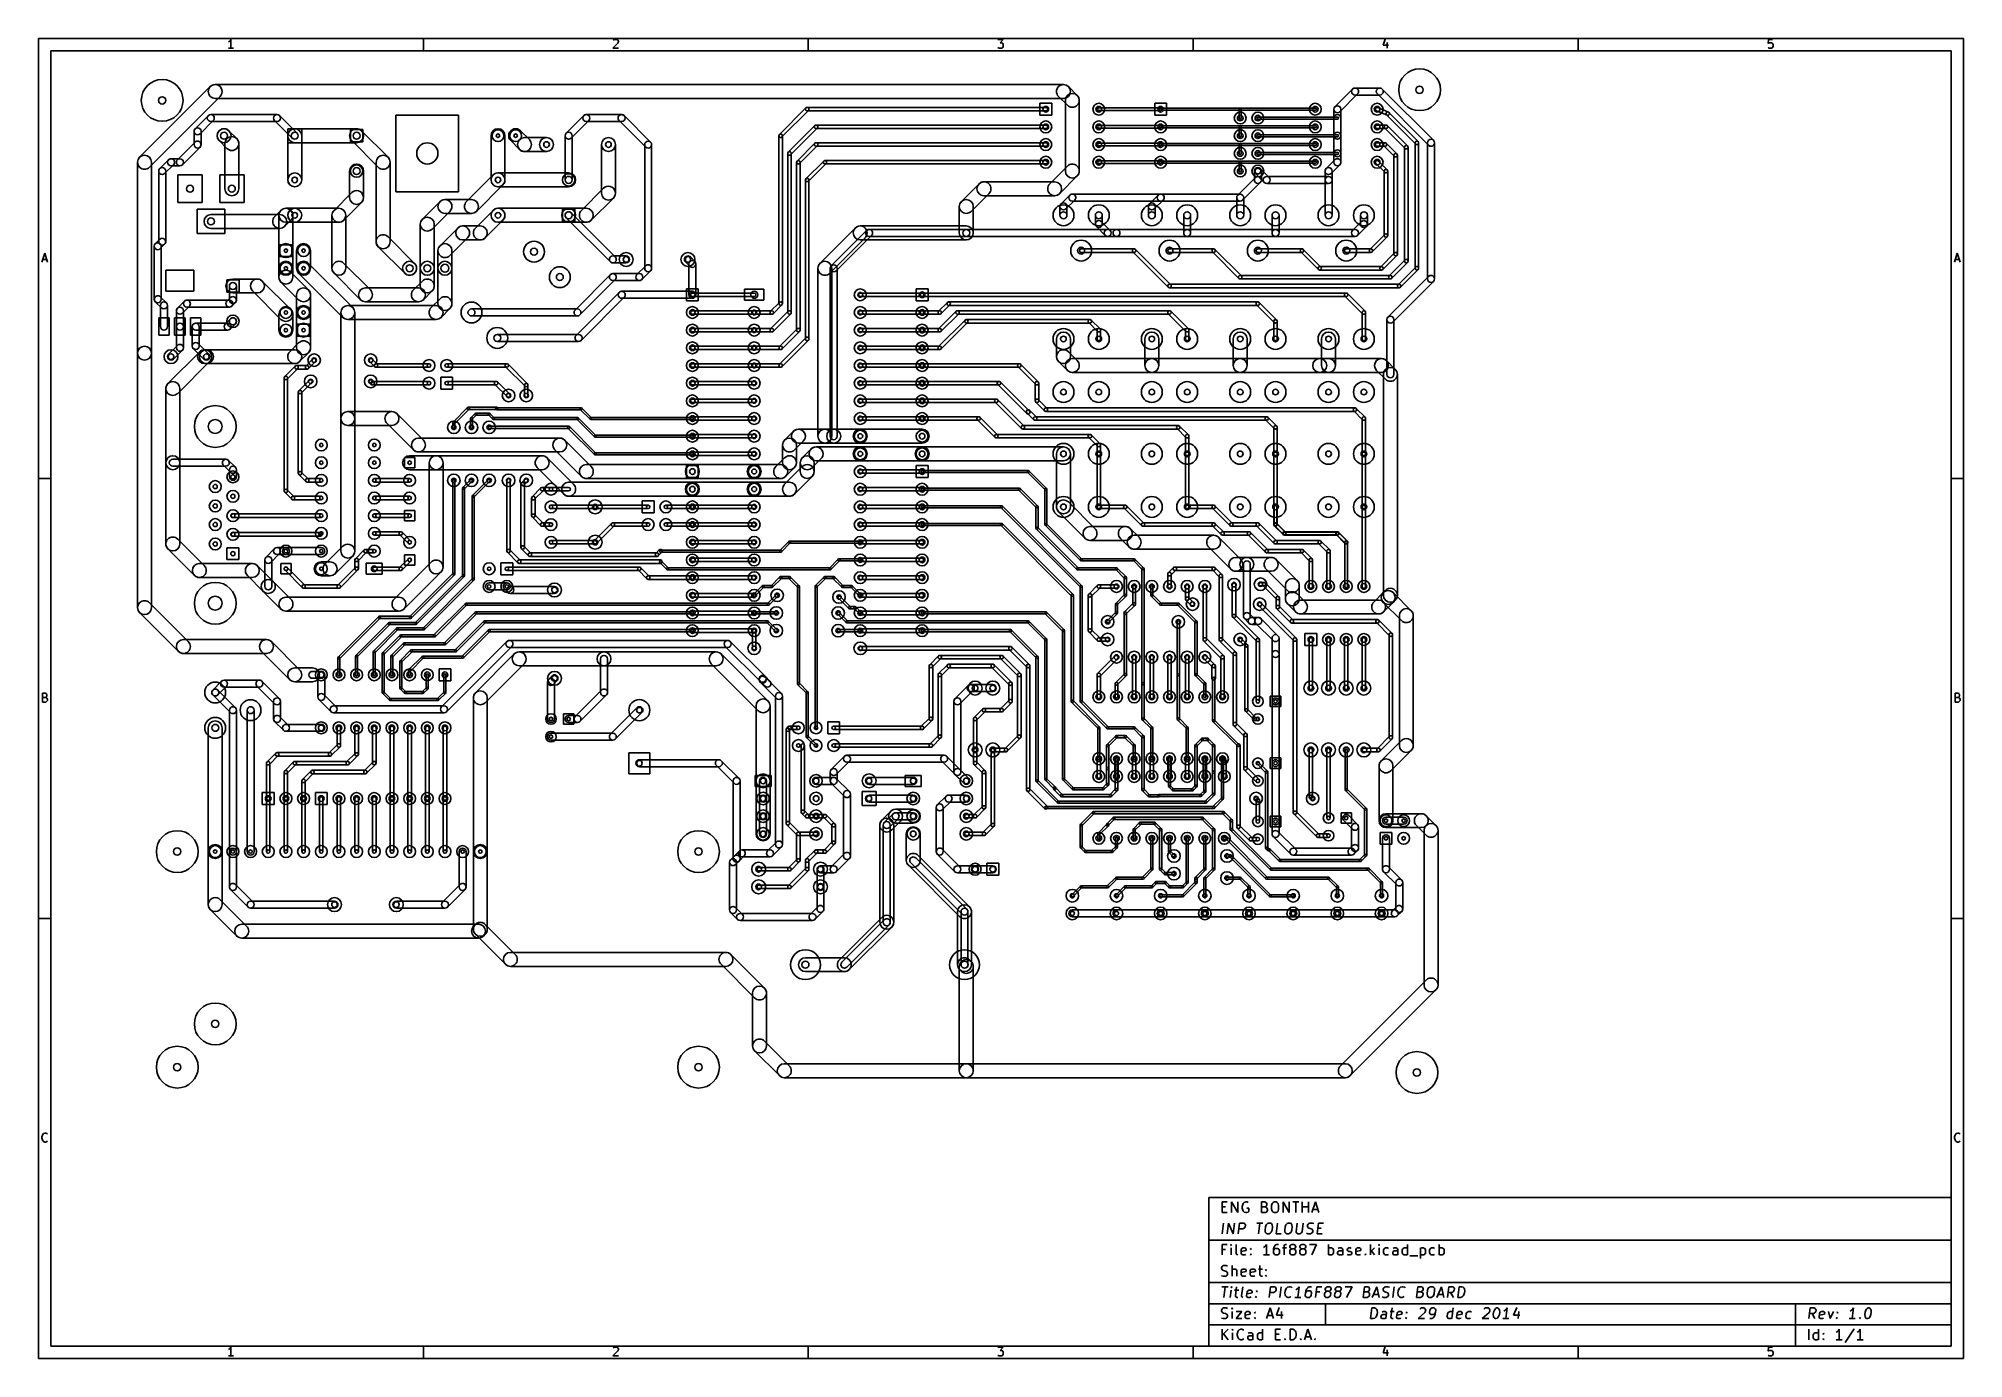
# Model space of a CAD drawing. Extents: x 10 to 287, y -200 to -10.
import ezdxf

# ---------------------------------------------------------------- set-up
doc = ezdxf.new("R2010")
doc.units = 0
doc.header["$MEASUREMENT"] = 0
doc.layers.add('BLACK', color=250, linetype='CONTINUOUS')
doc.layers.add('WHITE', color=7, linetype='CONTINUOUS')

msp = doc.modelspace()

# ---------------------------------------------------------------- linework, layer by layer
at = {"layer": 'BLACK'}
for p, q in [((10.16, -10.16), (286.842, -10.16)), ((10.16, -199.847), (10.16, -10.16)), ((37.5787, -10.5954), (37.4577, -10.6559)), ((37.6996, -10.4745), (37.5787, -10.5954)), ((37.8206, -10.293), (37.6996, -10.4745)), ((37.8206, -11.563), (37.8206, -10.293)), ((65.4812, -10.16), (65.4812, -11.938)), ((93.4442, -10.8373), (92.7185, -11.563)), ((92.7789, -10.414), (92.8394, -10.3535)), ((92.8394, -10.3535), (92.9604, -10.293)), ((92.9604, -10.293), (93.2628, -10.293)), ((93.2628, -10.293), (93.3837, -10.3535)), ((93.3837, -10.3535), (93.4442, -10.414)), ((93.4442, -10.414), (93.5047, -10.535)), ((93.5047, -10.6559), (93.4442, -10.8373)), ((93.5047, -10.535), (93.5047, -10.6559)), ((120.802, -10.16), (120.802, -11.938)), ((148.04, -10.293), (148.826, -10.293)), ((148.826, -10.293), (148.403, -10.7769)), ((148.403, -10.7769), (148.584, -10.7769)), ((148.584, -10.7769), (148.705, -10.8373)), ((148.705, -10.8373), (148.765, -10.8978)), ((148.765, -10.8978), (148.826, -11.0188)), ((148.826, -11.0188), (148.826, -11.3211)), ((176.124, -10.16), (176.124, -11.938)), ((203.724, -10.2326), (203.421, -11.1397)), ((204.026, -10.7164), (204.026, -11.563)), ((231.445, -10.16), (231.445, -11.938)), ((258.803, -10.293), (258.743, -10.8978)), ((258.743, -10.8978), (258.803, -10.8373)), ((259.408, -10.293), (258.803, -10.293)), ((258.803, -10.8373), (258.924, -10.7769)), ((258.924, -10.7769), (259.226, -10.7769)), ((259.226, -10.7769), (259.347, -10.8373)), ((259.347, -10.8373), (259.408, -10.8978)), ((259.408, -10.8978), (259.468, -11.0188)), ((259.468, -11.0188), (259.468, -11.3211)), ((286.842, -10.16), (286.842, -199.847)), ((11.938, -11.938), (285.064, -11.938)), ((11.938, -198.069), (11.938, -11.938)), ((38.1835, -11.563), (37.4577, -11.563)), ((92.7185, -11.563), (93.5047, -11.563)), ((148.1, -11.5026), (148.04, -11.4421)), ((148.221, -11.563), (148.1, -11.5026)), ((148.584, -11.563), (148.221, -11.563)), ((148.705, -11.5026), (148.584, -11.563)), ((148.765, -11.4421), (148.705, -11.5026)), ((148.826, -11.3211), (148.765, -11.4421)), ((203.421, -11.1397), (204.208, -11.1397)), ((258.803, -11.5026), (258.743, -11.4421)), ((258.924, -11.563), (258.803, -11.5026)), ((259.226, -11.563), (258.924, -11.563)), ((259.347, -11.5026), (259.226, -11.563)), ((259.408, -11.4421), (259.347, -11.5026)), ((259.468, -11.3211), (259.408, -11.4421)), ((285.064, -11.938), (285.064, -198.069)), ((24.6929, -27.2329), (34.8529, -17.0729)), ((26.1071, -28.6471), (36.2671, -18.4871)), ((35.56, -16.78), (157.48, -16.78)), ((35.56, -18.78), (157.48, -18.78)), ((156.773, -18.4871), (158.043, -19.7571)), ((157.75, -29.21), (157.75, -19.05)), ((158.187, -17.0729), (159.457, -18.3429)), ((159.75, -29.21), (159.75, -19.05)), ((196.496, -19.9664), (199.036, -17.4264)), ((197.204, -20.6736), (199.744, -18.1336)), ((199.39, -17.28), (202.946, -17.28)), ((199.39, -18.28), (202.946, -18.28)), ((202.592, -18.1336), (209.958, -25.4996)), ((203.3, -17.4264), (210.666, -24.7924)), ((34.5714, -21.2364), (32.6664, -23.1414)), ((35.2786, -21.9436), (33.3736, -23.8486)), ((34.925, -21.09), (44.45, -21.09)), ((34.925, -22.09), (44.45, -22.09)), ((44.0964, -21.9436), (46.6364, -24.4836)), ((44.8036, -21.2364), (47.3436, -23.7764)), ((70.54, -21.17), (61.54, -21.17)), ((61.54, -21.17), (61.54, -32.17)), ((70.54, -32.17), (70.54, -21.17)), ((88.5464, -21.2364), (86.0064, -23.7764)), ((89.2536, -21.9436), (86.7136, -24.4836)), ((88.9, -21.09), (93.98, -21.09)), ((88.9, -22.09), (93.98, -22.09)), ((97.4364, -25.7536), (93.6264, -21.9436)), ((98.1436, -25.0464), (94.3336, -21.2364)), ((120.473, -20.1432), (116.663, -23.9532)), ((120.827, -20.4968), (117.017, -24.3068)), ((120.65, -20.07), (154.94, -20.07)), ((120.65, -20.57), (154.94, -20.57)), ((155.79, -19.47), (154.09, -19.47)), ((154.09, -19.47), (154.09, -21.17)), ((154.09, -21.17), (155.79, -21.17)), ((155.79, -21.17), (155.79, -19.47)), ((162.56, -20.12), (171.45, -20.12)), ((162.56, -20.52), (171.45, -20.52)), ((172.3, -19.47), (170.6, -19.47)), ((170.6, -19.47), (170.6, -21.17)), ((170.6, -21.17), (172.3, -21.17)), ((171.45, -20.17), (182.88, -20.17)), ((171.45, -20.47), (182.88, -20.47)), ((172.3, -21.17), (172.3, -19.47)), ((182.73, -21.59), (182.73, -20.32)), ((182.88, -20.17), (193.675, -20.17)), ((182.88, -20.47), (193.675, -20.47)), ((183.03, -21.59), (183.03, -20.32)), ((185.42, -21.44), (196.85, -21.44)), ((185.42, -21.74), (196.85, -21.74)), ((196.35, -24.13), (196.35, -20.32)), ((196.35, -24.13), (196.35, -21.59)), ((197.35, -24.13), (197.35, -20.32)), ((197.35, -24.13), (197.35, -21.59)), ((203.992, -21.1867), (202.469, -20.5496)), ((204.185, -20.7254), (202.662, -20.0883)), ((208.103, -25.3228), (203.912, -21.1318)), ((208.457, -24.9692), (204.266, -20.7782)), ((32.52, -25.4), (32.52, -23.495)), ((33.52, -25.4), (33.52, -23.495)), ((37.243, -25.9572), (36.1229, -24.8371)), ((38.6572, -24.543), (37.5371, -23.4229)), ((45.99, -23.13), (45.99, -25.13)), ((47.99, -23.13), (45.99, -23.13)), ((45.99, -30.48), (45.99, -24.13)), ((46.99, -23.13), (55.88, -23.13)), ((47.99, -25.13), (47.99, -23.13)), ((47.99, -30.48), (47.99, -24.13)), ((56.769, -23.241), (54.991, -23.241)), ((54.991, -23.241), (54.991, -25.019)), ((55.1729, -24.8371), (58.9829, -28.6471)), ((56.5871, -23.4229), (60.3971, -27.2329)), ((56.769, -25.019), (56.769, -23.241)), ((75.2, -30.48), (75.2, -24.13)), ((77.2, -30.48), (77.2, -24.13)), ((79.3029, -26.1071), (78.0329, -24.8371)), ((80.7171, -24.6929), (79.4471, -23.4229)), ((80.01, -24.4), (83.185, -24.4)), ((85.86, -30.48), (85.86, -24.13)), ((86.86, -30.48), (86.86, -24.13)), ((116.59, -48.26), (116.59, -24.13)), ((117.09, -48.26), (117.09, -24.13)), ((117.933, -26.4932), (121.743, -22.6832)), ((118.287, -26.8468), (122.097, -23.0368)), ((121.92, -22.61), (154.94, -22.61)), ((121.92, -23.11), (154.94, -23.11)), ((162.56, -22.66), (171.45, -22.66)), ((162.56, -23.06), (171.45, -23.06)), ((171.45, -22.71), (182.88, -22.71)), ((171.45, -23.01), (182.88, -23.01)), ((182.73, -24.13), (182.73, -22.86)), ((182.88, -22.71), (193.675, -22.71)), ((182.88, -23.01), (193.675, -23.01)), ((183.03, -24.13), (183.03, -22.86)), ((185.42, -23.98), (196.85, -23.98)), ((185.42, -24.28), (196.85, -24.28)), ((196.35, -26.67), (196.35, -24.13)), ((197.35, -26.67), (197.35, -24.13)), ((202.565, -22.61), (203.835, -22.61)), ((202.565, -23.11), (203.835, -23.11)), ((203.658, -23.0368), (206.579, -25.9578)), ((204.012, -22.6832), (206.933, -25.6042)), ((27.5864, -28.8564), (28.8564, -27.5864)), ((29.21, -27.44), (30.48, -27.44)), ((30.1264, -27.5864), (32.6664, -25.0464)), ((30.8336, -28.2936), (33.3736, -25.7536)), ((36.9501, -31.75), (36.9501, -25.2501)), ((38.9501, -31.75), (38.9501, -25.2501)), ((45.99, -25.13), (47.99, -25.13)), ((46.99, -25.13), (55.88, -25.13)), ((54.991, -25.019), (56.769, -25.019)), ((80.01, -26.4), (83.185, -26.4)), ((91.075, -32.385), (91.075, -25.4)), ((93.075, -32.385), (93.075, -25.4)), ((97.29, -43.18), (97.29, -25.4)), ((98.29, -43.18), (98.29, -25.4)), ((117.86, -49.53), (117.86, -26.67)), ((118.36, -49.53), (118.36, -26.67)), ((121.743, -25.2232), (119.203, -27.7632)), ((122.097, -25.5768), (119.557, -28.1168)), ((121.92, -25.15), (154.94, -25.15)), ((121.92, -25.65), (154.94, -25.65)), ((162.56, -25.2), (171.45, -25.2)), ((162.56, -25.6), (171.45, -25.6)), ((171.45, -25.25), (182.88, -25.25)), ((171.45, -25.55), (182.88, -25.55)), ((182.73, -26.67), (182.73, -25.4)), ((182.88, -25.25), (193.675, -25.25)), ((182.88, -25.55), (193.675, -25.55)), ((183.03, -26.67), (183.03, -25.4)), ((185.42, -26.52), (196.85, -26.52)), ((185.42, -26.82), (196.85, -26.82)), ((195.226, -28.8564), (196.496, -27.5864)), ((196.35, -27.94), (196.35, -26.67)), ((197.35, -27.94), (197.35, -26.67)), ((202.565, -25.15), (203.708, -25.15)), ((202.565, -25.65), (203.708, -25.65)), ((205.055, -27.1008), (203.531, -25.5768)), ((205.409, -26.7472), (203.885, -25.2232)), ((204.982, -41.148), (204.982, -26.924)), ((205.482, -41.148), (205.482, -26.924)), ((206.506, -42.164), (206.506, -25.781)), ((207.006, -42.164), (207.006, -25.781)), ((208.03, -43.18), (208.03, -25.146)), ((208.53, -43.18), (208.53, -25.146)), ((209.812, -44.704), (209.812, -25.146)), ((210.812, -44.704), (210.812, -25.146)), ((24.4, -55.372), (24.4, -27.94)), ((26.4, -55.372), (26.4, -27.94)), ((27.44, -39.37), (27.44, -29.21)), ((28.2936, -29.5636), (29.5636, -28.2936)), ((28.44, -39.37), (28.44, -29.21)), ((29.21, -28.44), (30.48, -28.44)), ((30.2006, -29.75), (30.2006, -33.75)), ((33.7007, -29.75), (30.2006, -29.75)), ((33.7007, -33.75), (33.7007, -29.75)), ((36.2001, -29.75), (36.2001, -33.75)), ((39.7002, -29.75), (36.2001, -29.75)), ((39.7002, -33.75), (39.7002, -29.75)), ((54.88, -33.02), (54.88, -29.21)), ((56.88, -33.02), (56.88, -29.21)), ((58.69, -39.37), (58.69, -27.94)), ((60.69, -39.37), (60.69, -27.94)), ((71.6829, -33.5829), (75.4929, -29.7729)), ((76.2, -29.48), (86.36, -29.48)), ((119.13, -52.07), (119.13, -27.94)), ((119.63, -52.07), (119.63, -27.94)), ((120.473, -30.3032), (123.013, -27.7632)), ((120.827, -30.6568), (123.367, -28.1168)), ((123.19, -27.69), (154.94, -27.69)), ((123.19, -28.19), (154.94, -28.19)), ((158.043, -28.5029), (155.503, -31.0429)), ((159.457, -29.9171), (156.917, -32.4571)), ((162.56, -27.74), (171.45, -27.74)), ((162.56, -28.14), (171.45, -28.14)), ((171.45, -27.79), (182.88, -27.79)), ((171.45, -28.09), (182.88, -28.09)), ((185.066, -30.1264), (182.526, -32.6664)), ((182.73, -29.21), (182.73, -27.94)), ((182.88, -27.79), (193.675, -27.79)), ((182.88, -28.09), (193.675, -28.09)), ((183.03, -29.21), (183.03, -27.94)), ((184.92, -30.48), (184.92, -29.21)), ((185.066, -29.5636), (186.336, -30.8336)), ((185.774, -28.8564), (187.044, -30.1264)), ((185.92, -30.48), (185.92, -29.21)), ((186.69, -29.98), (195.58, -29.98)), ((195.08, -30.48), (195.08, -29.21)), ((195.934, -29.5636), (197.204, -28.2936)), ((196.08, -30.48), (196.08, -29.21)), ((203.658, -29.3868), (202.388, -28.1168)), ((204.012, -29.0332), (202.742, -27.7632)), ((203.585, -38.481), (203.585, -29.21)), ((204.085, -38.481), (204.085, -29.21)), ((52.6329, -34.8529), (55.1729, -32.3129)), ((61.54, -32.17), (70.54, -32.17)), ((73.0971, -34.9971), (76.9071, -31.1871)), ((76.2, -31.48), (86.36, -31.48)), ((88.1929, -34.8529), (91.3679, -31.6779)), ((89.6071, -36.2671), (92.7821, -33.0921)), ((120.4, -53.34), (120.4, -30.48)), ((120.9, -53.34), (120.9, -30.48)), ((145.343, -31.0429), (142.803, -33.5829)), ((146.757, -32.4571), (144.217, -34.9971)), ((146.05, -30.75), (156.21, -30.75)), ((146.05, -32.75), (156.21, -32.75)), ((157.126, -33.9364), (158.396, -32.6664)), ((158.75, -32.52), (171.45, -32.52)), ((169.826, -33.9364), (171.096, -32.6664)), ((171.45, -32.52), (182.88, -32.52)), ((182.38, -35.56), (182.38, -33.02)), ((185.774, -30.8336), (183.234, -33.3736)), ((183.38, -35.56), (183.38, -33.02)), ((186.69, -30.98), (195.58, -30.98)), ((195.08, -35.56), (195.08, -30.48)), ((196.08, -35.56), (196.08, -30.48)), ((30.2006, -33.75), (33.7007, -33.75)), ((32.9504, -34.6989), (32.9504, -38.1991)), ((36.9504, -34.6989), (32.9504, -34.6989)), ((34.9504, -35.449), (44.831, -35.449)), ((36.2001, -33.75), (39.7002, -33.75)), ((36.9504, -38.1991), (36.9504, -34.6989)), ((45.0129, -34.8529), (44.1239, -35.7419)), ((44.72, -40.64), (44.72, -35.56)), ((45.72, -34.56), (46.99, -34.56)), ((46.72, -40.64), (46.72, -35.56)), ((46.99, -34.56), (53.34, -34.56)), ((52.34, -43.18), (52.34, -35.56)), ((54.0471, -36.2671), (56.5871, -33.7271)), ((54.34, -43.18), (54.34, -35.56)), ((65.3329, -36.1229), (67.8729, -33.5829)), ((66.7471, -37.5371), (69.2871, -34.9971)), ((68.58, -33.29), (72.39, -33.29)), ((68.58, -35.29), (72.39, -35.29)), ((72.9529, -37.3929), (75.4929, -34.8529)), ((76.2, -34.56), (86.36, -34.56)), ((87.249, -34.671), (85.471, -34.671)), ((85.471, -34.671), (85.471, -36.449)), ((92.3564, -42.2636), (86.0064, -35.9136)), ((86.36, -34.56), (88.9, -34.56)), ((93.0636, -41.5564), (86.7136, -35.2064)), ((87.249, -36.449), (87.249, -34.671)), ((142.51, -38.1), (142.51, -34.29)), ((144.51, -38.1), (144.51, -34.29)), ((156.98, -35.56), (156.98, -34.29)), ((157.834, -34.6436), (159.104, -33.3736)), ((157.98, -35.56), (157.98, -34.29)), ((158.75, -33.52), (171.45, -33.52)), ((162.06, -36.83), (162.06, -35.56)), ((163.06, -36.83), (163.06, -35.56)), ((169.68, -35.56), (169.68, -34.29)), ((170.534, -34.6436), (171.804, -33.3736)), ((170.68, -35.56), (170.68, -34.29)), ((171.45, -33.52), (182.88, -33.52)), ((174.76, -38.1), (174.76, -35.56)), ((175.76, -38.1), (175.76, -35.56)), ((187.46, -38.1), (187.46, -35.56)), ((188.46, -38.1), (188.46, -35.56)), ((200.16, -36.83), (200.16, -35.56)), ((201.16, -36.83), (201.16, -35.56)), ((32.9504, -38.1991), (36.9504, -38.1991)), ((34.9504, -37.449), (44.831, -37.449)), ((46.4271, -36.2671), (45.5381, -37.1561)), ((45.72, -36.56), (46.99, -36.56)), ((46.99, -36.56), (53.34, -36.56)), ((60.3971, -38.6629), (64.2071, -42.4729)), ((65.04, -43.18), (65.04, -36.83)), ((67.04, -43.18), (67.04, -36.83)), ((67.8729, -39.9329), (70.4129, -37.3929)), ((71.12, -37.1), (73.66, -37.1)), ((74.3671, -38.8071), (76.9071, -36.2671)), ((76.2, -36.56), (86.36, -36.56)), ((85.471, -36.449), (87.249, -36.449)), ((86.36, -36.56), (88.9, -36.56)), ((122.483, -42.4729), (127.563, -37.3929)), ((124.106, -42.8264), (129.186, -37.7464)), ((124.814, -43.5336), (129.894, -38.4536)), ((128.27, -37.1), (143.51, -37.1)), ((129.54, -37.6), (143.51, -37.6)), ((129.54, -38.6), (143.51, -38.6)), ((143.51, -37.6), (165.1, -37.6)), ((143.51, -38.6), (165.1, -38.6)), ((162.206, -37.1836), (163.476, -38.4536)), ((162.914, -36.4764), (164.184, -37.7464)), ((163.83, -37.6), (165.1, -37.6)), ((163.83, -38.6), (165.1, -38.6)), ((165.1, -37.6), (175.26, -37.6)), ((165.1, -38.6), (175.26, -38.6)), ((175.26, -37.6), (187.96, -37.6)), ((175.26, -38.6), (187.96, -38.6)), ((187.96, -37.6), (199.39, -37.6)), ((187.96, -38.6), (199.39, -38.6)), ((199.036, -37.7464), (200.306, -36.4764)), ((199.744, -38.4536), (201.014, -37.1836)), ((201.499, -40.4632), (203.658, -38.3042)), ((201.853, -40.8168), (204.012, -38.6578)), ((10.6257, -42.297), (11.049, -41.027)), ((11.049, -41.027), (11.4723, -42.297)), ((26.805, -47.625), (26.805, -40.005)), ((26.9514, -39.6514), (27.5864, -39.0164)), ((27.6586, -40.3586), (28.2936, -39.7236)), ((27.805, -47.625), (27.805, -40.005)), ((44.72, -43.18), (44.72, -40.64)), ((46.57, -39.79), (44.87, -39.79)), ((44.87, -39.79), (44.87, -41.49)), ((44.87, -41.49), (46.57, -41.49)), ((46.57, -41.49), (46.57, -39.79)), ((46.72, -43.18), (46.72, -40.64)), ((47.26, -43.18), (47.26, -40.64)), ((49.26, -43.18), (49.26, -40.64)), ((58.9829, -40.0771), (62.7929, -43.8871)), ((67.58, -43.18), (67.58, -40.64)), ((69.2871, -41.3471), (71.8271, -38.8071)), ((69.58, -43.18), (69.58, -40.64)), ((71.12, -39.1), (73.66, -39.1)), ((92.71, -41.41), (94.615, -41.41)), ((123.897, -43.8871), (128.977, -38.8071)), ((128.27, -39.1), (143.51, -39.1)), ((160.02, -40.39), (167.64, -40.39)), ((160.02, -40.89), (167.64, -40.89)), ((167.463, -40.8168), (172.543, -45.8968)), ((167.817, -40.4632), (172.897, -45.5432)), ((172.72, -40.39), (179.07, -40.39)), ((172.72, -40.89), (179.07, -40.89)), ((182.703, -44.6268), (178.893, -40.8168)), ((183.057, -44.2732), (179.247, -40.4632)), ((185.42, -40.39), (191.77, -40.39)), ((185.42, -40.89), (191.77, -40.89)), ((191.593, -40.8168), (194.133, -43.3568)), ((191.947, -40.4632), (194.487, -43.0032)), ((198.12, -40.39), (201.676, -40.39)), ((198.12, -40.89), (201.676, -40.89)), ((203.023, -43.0032), (205.055, -40.9712)), ((203.377, -43.3568), (205.409, -41.3248)), ((285.53, -42.297), (285.953, -41.027)), ((285.953, -41.027), (286.377, -42.297)), ((10.7466, -41.9342), (11.3514, -41.9342)), ((32.48, -43.458), (28.48, -43.458)), ((28.48, -43.458), (28.48, -46.458)), ((32.48, -46.458), (32.48, -43.458)), ((44.72, -44.45), (44.72, -43.18)), ((48.9671, -46.2829), (46.4271, -43.7429)), ((46.72, -44.45), (46.72, -43.18)), ((47.5529, -43.8871), (53.9029, -50.2371)), ((48.9671, -42.4729), (55.3171, -48.8229)), ((56.4429, -47.6971), (52.6329, -43.8871)), ((57.8571, -46.2829), (54.0471, -42.4729)), ((65.04, -45.72), (65.04, -43.18)), ((67.04, -45.72), (67.04, -43.18)), ((67.58, -48.26), (67.58, -43.18)), ((69.58, -48.26), (69.58, -43.18)), ((87.2764, -49.1764), (92.3564, -44.0964)), ((92.71, -42.41), (94.615, -42.41)), ((92.71, -43.95), (96.52, -43.95)), ((96.1664, -44.0964), (97.4364, -42.8264)), ((96.8736, -44.8036), (98.1436, -43.5336)), ((103.786, -42.8986), (103.151, -42.2636)), ((103.64, -46.99), (103.64, -42.545)), ((104.494, -42.1914), (103.859, -41.5564)), ((104.64, -46.99), (104.64, -42.545)), ((122.19, -67.31), (122.19, -43.18)), ((123.96, -67.31), (123.96, -43.18)), ((124.19, -67.31), (124.19, -43.18)), ((124.96, -67.31), (124.96, -43.18)), ((182.88, -44.2), (204.47, -44.2)), ((194.31, -42.93), (203.2, -42.93)), ((194.31, -43.43), (203.2, -43.43)), ((206.579, -41.9872), (204.293, -44.2732)), ((206.933, -42.3408), (204.647, -44.6268)), ((205.563, -45.5432), (208.103, -43.0032)), ((205.917, -45.8968), (208.457, -43.3568)), ((285.651, -41.9342), (286.256, -41.9342)), ((28.48, -46.458), (32.48, -46.458)), ((38.989, -44.831), (37.211, -44.831)), ((37.211, -44.831), (37.211, -46.609)), ((37.211, -46.609), (38.989, -46.609)), ((37.6, -47.752), (37.6, -45.72)), ((38.1, -44.72), (41.624, -44.72)), ((38.1, -46.72), (41.624, -46.72)), ((38.6, -47.752), (38.6, -45.72)), ((38.989, -46.609), (38.989, -44.831)), ((45.0129, -50.5231), (40.9169, -46.4271)), ((46.4271, -49.1089), (42.3311, -45.0129)), ((47.5529, -47.6971), (45.0129, -45.1571)), ((47.26, -49.53), (47.26, -46.99)), ((49.26, -49.53), (49.26, -46.99)), ((57.15, -45.99), (64.77, -45.99)), ((65.3329, -45.0129), (64.0629, -46.2829)), ((66.7471, -46.4271), (65.4771, -47.6971)), ((87.4288, -52.834), (93.6264, -46.6364)), ((87.9836, -49.8836), (93.0636, -44.8036)), ((92.71, -44.95), (96.52, -44.95)), ((93.98, -46.49), (104.14, -46.49)), ((104.99, -46.14), (103.29, -46.14)), ((103.29, -46.14), (103.29, -47.84)), ((104.14, -46.74), (113.03, -46.74)), ((104.99, -47.84), (104.99, -46.14)), ((114.427, -46.2026), (111.633, -46.2026)), ((111.633, -46.2026), (111.633, -47.7774)), ((114.427, -47.7774), (114.427, -46.2026)), ((128.27, -46.74), (137.16, -46.74)), ((138.01, -46.14), (136.31, -46.14)), ((136.31, -46.14), (136.31, -47.84)), ((137.16, -46.74), (198.12, -46.74)), ((138.01, -47.84), (138.01, -46.14)), ((172.72, -45.47), (205.74, -45.47)), ((172.72, -45.97), (205.74, -45.97)), ((182.88, -44.7), (204.47, -44.7)), ((200.837, -49.3532), (198.297, -46.8132)), ((209.958, -44.3504), (204.116, -50.1924)), ((210.666, -45.0576), (204.824, -50.8996)), ((27.8404, -48.8676), (26.9514, -47.9786)), ((28.5476, -48.1604), (27.6586, -47.2714)), ((27.694, -51.562), (27.694, -48.514)), ((28.694, -51.562), (28.694, -48.514)), ((29.98, -51.562), (29.98, -49.276)), ((30.1264, -48.9224), (31.1424, -47.9064)), ((30.8336, -49.6296), (31.8496, -48.6136)), ((30.98, -51.562), (30.98, -49.276)), ((31.496, -47.76), (37.592, -47.76)), ((31.496, -48.76), (37.592, -48.76)), ((37.2384, -47.9064), (37.7464, -47.3984)), ((37.9456, -48.6136), (38.4536, -48.1056)), ((47.26, -52.07), (47.26, -49.53)), ((49.26, -52.07), (49.26, -49.53)), ((53.61, -64.77), (53.61, -49.53)), ((54.61, -48.53), (67.31, -48.53)), ((55.61, -64.77), (55.61, -49.53)), ((57.15, -47.99), (64.77, -47.99)), ((66.6029, -48.8229), (67.8729, -47.5529)), ((68.0171, -50.2371), (69.2871, -48.9671)), ((72.39, -49.03), (87.63, -49.03)), ((88.136, -53.5412), (94.3336, -47.3436)), ((93.98, -47.49), (104.14, -47.49)), ((103.29, -47.84), (104.99, -47.84)), ((104.14, -47.24), (113.03, -47.24)), ((104.14, -49.28), (113.03, -49.28)), ((104.14, -49.78), (113.03, -49.78)), ((111.633, -47.7774), (114.427, -47.7774)), ((113.03, -49.28), (115.57, -49.28)), ((113.03, -49.78), (115.57, -49.78)), ((116.663, -48.0832), (115.393, -49.3532)), ((115.393, -51.8932), (117.933, -49.3532)), ((117.017, -48.4368), (115.747, -49.7068)), ((115.747, -52.2468), (118.287, -49.7068)), ((128.27, -47.24), (137.16, -47.24)), ((128.27, -49.28), (137.16, -49.28)), ((128.27, -49.78), (137.16, -49.78)), ((136.31, -47.84), (138.01, -47.84)), ((137.16, -47.24), (198.12, -47.24)), ((137.16, -49.28), (139.7, -49.28)), ((137.16, -49.78), (139.7, -49.78)), ((140.793, -48.0832), (139.523, -49.3532)), ((142.063, -49.3532), (139.523, -51.8932)), ((141.147, -48.4368), (139.877, -49.7068)), ((142.417, -49.7068), (139.877, -52.2468)), ((140.97, -48.01), (185.42, -48.01)), ((140.97, -48.51), (185.42, -48.51)), ((142.24, -49.28), (172.72, -49.28)), ((142.24, -49.78), (172.72, -49.78)), ((175.083, -52.2468), (172.543, -49.7068)), ((175.437, -51.8932), (172.897, -49.3532)), ((187.783, -50.9768), (185.243, -48.4368)), ((188.137, -50.6232), (185.597, -48.0832)), ((200.483, -49.7068), (197.943, -47.1668)), ((200.41, -53.34), (200.41, -49.53)), ((200.91, -53.34), (200.91, -49.53)), ((28.944, -50.312), (27.444, -50.312)), ((27.444, -50.312), (27.444, -52.812)), ((28.944, -52.812), (28.944, -50.312)), ((31.23, -50.312), (29.73, -50.312)), ((29.73, -50.312), (29.73, -52.812)), ((29.98, -54.61), (29.98, -51.562)), ((30.98, -54.61), (30.98, -51.562)), ((31.23, -52.812), (31.23, -50.312)), ((33.516, -50.312), (32.016, -50.312)), ((32.016, -50.312), (32.016, -52.812)), ((32.266, -54.356), (32.266, -51.562)), ((32.766, -51.062), (37.338, -51.062)), ((32.766, -52.062), (37.338, -52.062)), ((33.266, -54.356), (33.266, -51.562)), ((33.516, -52.812), (33.516, -50.312)), ((36.9844, -51.2084), (37.7464, -50.4464)), ((37.6916, -51.9156), (38.4536, -51.1536)), ((44.72, -52.07), (44.72, -49.816)), ((46.72, -52.07), (46.72, -49.816)), ((47.26, -54.61), (47.26, -52.07)), ((49.11, -51.22), (47.41, -51.22)), ((47.41, -51.22), (47.41, -52.92)), ((49.11, -52.92), (49.11, -51.22)), ((49.26, -54.61), (49.26, -52.07)), ((54.61, -50.53), (67.31, -50.53)), ((72.39, -50.03), (87.63, -50.03)), ((104.14, -51.82), (113.03, -51.82)), ((104.14, -52.32), (113.03, -52.32)), ((113.03, -51.82), (115.57, -51.82)), ((113.03, -52.32), (115.57, -52.32)), ((119.203, -51.8932), (116.663, -54.4332)), ((119.557, -52.2468), (117.017, -54.7868)), ((128.27, -51.82), (137.16, -51.82)), ((128.27, -52.32), (137.16, -52.32)), ((137.16, -51.82), (139.7, -51.82)), ((137.16, -52.32), (139.7, -52.32)), ((143.333, -50.6232), (139.523, -54.4332)), ((143.687, -50.9768), (139.877, -54.7868)), ((143.51, -50.55), (161.29, -50.55)), ((143.51, -51.05), (161.29, -51.05)), ((162.383, -52.2468), (161.113, -50.9768)), ((162.737, -51.8932), (161.467, -50.6232)), ((162.31, -53.34), (162.31, -52.07)), ((162.81, -53.34), (162.81, -52.07)), ((175.01, -53.34), (175.01, -52.07)), ((175.51, -53.34), (175.51, -52.07)), ((187.71, -53.34), (187.71, -50.8)), ((188.21, -53.34), (188.21, -50.8)), ((203.97, -58.42), (203.97, -50.546)), ((204.97, -58.42), (204.97, -50.546)), ((27.444, -52.812), (28.944, -52.812)), ((33.3289, -55.1729), (28.7569, -59.7449)), ((30.1264, -54.2564), (28.8564, -55.5264)), ((30.8336, -54.9636), (29.5636, -56.2336)), ((29.73, -52.812), (31.23, -52.812)), ((32.016, -52.812), (33.516, -52.812)), ((32.4124, -54.7096), (33.9364, -56.2336)), ((33.1196, -54.0024), (34.6436, -55.5264)), ((34.036, -54.88), (34.29, -54.88)), ((34.29, -54.88), (46.99, -54.88)), ((47.5529, -53.9029), (46.2829, -55.1729)), ((47.41, -52.92), (49.11, -52.92)), ((48.9671, -55.3171), (47.6971, -56.5871)), ((76.0984, -52.6876), (87.7824, -52.6876)), ((76.0984, -53.6876), (87.7824, -53.6876)), ((104.14, -54.36), (113.03, -54.36)), ((104.14, -54.86), (113.03, -54.86)), ((113.03, -54.36), (116.84, -54.36)), ((113.03, -54.86), (116.84, -54.86)), ((116.663, -56.9732), (120.473, -53.1632)), ((117.017, -57.3268), (120.827, -53.5168)), ((128.27, -54.36), (137.16, -54.36)), ((128.27, -54.86), (137.16, -54.86)), ((137.16, -54.36), (139.7, -54.36)), ((137.16, -54.86), (139.7, -54.86)), ((156.48, -55.88), (156.48, -53.34)), ((159.457, -56.4429), (158.187, -55.1729)), ((158.48, -55.88), (158.48, -53.34)), ((169.18, -57.15), (169.18, -53.34)), ((171.18, -57.15), (171.18, -53.34)), ((181.88, -57.15), (181.88, -53.34)), ((183.88, -57.15), (183.88, -53.34)), ((194.58, -57.15), (194.58, -53.34)), ((196.58, -57.15), (196.58, -53.34)), ((24.4, -91.948), (24.4, -55.372)), ((26.4, -91.948), (26.4, -55.372)), ((34.7431, -56.5871), (30.1711, -61.1591)), ((34.036, -56.88), (34.29, -56.88)), ((34.29, -56.88), (46.99, -56.88)), ((47.0672, -57.2272), (45.5432, -58.7512)), ((47.4208, -57.5808), (45.8968, -59.1048)), ((47.244, -57.154), (48.768, -57.154)), ((47.244, -57.654), (48.768, -57.654)), ((49.6072, -56.2112), (48.5912, -57.2272)), ((49.9608, -56.5648), (48.9448, -57.5808)), ((58.4972, -57.3268), (57.7352, -56.5648)), ((58.8508, -56.9732), (58.0888, -56.2112)), ((58.674, -56.9), (66.294, -56.9)), ((58.674, -57.4), (66.294, -57.4)), ((68.834, -56.9), (77.47, -56.9)), ((68.834, -57.4), (77.47, -57.4)), ((80.0872, -60.1208), (77.2932, -57.3268)), ((80.4408, -59.7672), (77.6468, -56.9732)), ((104.14, -56.9), (113.03, -56.9)), ((104.14, -57.4), (113.03, -57.4)), ((113.03, -56.9), (116.84, -56.9)), ((113.03, -57.4), (116.84, -57.4)), ((128.27, -56.9), (137.16, -56.9)), ((128.27, -57.4), (137.16, -57.4)), ((137.16, -56.9), (151.13, -56.9)), ((137.16, -57.4), (151.13, -57.4)), ((150.953, -57.3268), (153.493, -59.8668)), ((151.307, -56.9732), (153.847, -59.5132)), ((158.043, -57.8571), (156.773, -56.5871)), ((158.75, -56.15), (170.18, -56.15)), ((170.18, -56.15), (182.88, -56.15)), ((182.88, -56.15), (194.31, -56.15)), ((194.31, -56.15), (203.2, -56.15)), ((194.31, -56.15), (195.58, -56.15)), ((203.763, -59.1271), (202.493, -57.8571)), ((205.177, -57.7129), (203.907, -56.4429)), ((28.464, -71.12), (28.464, -60.452)), ((30.464, -71.12), (30.464, -60.452)), ((45.47, -75.184), (45.47, -58.928)), ((45.97, -75.184), (45.97, -58.928)), ((47.5752, -60.7832), (49.0992, -59.2592)), ((47.9288, -61.1368), (49.4528, -59.6128)), ((57.7352, -59.6128), (57.9892, -59.8668)), ((58.0888, -59.2592), (58.3428, -59.5132)), ((58.166, -59.44), (66.294, -59.44)), ((58.166, -59.94), (66.294, -59.94)), ((69.684, -58.84), (67.984, -58.84)), ((67.984, -58.84), (67.984, -60.54)), ((67.984, -60.54), (69.684, -60.54)), ((68.834, -59.44), (75.946, -59.44)), ((68.834, -59.94), (75.946, -59.94)), ((69.684, -60.54), (69.684, -58.84)), ((75.7692, -59.8668), (77.5472, -61.6448)), ((76.1228, -59.5132), (77.9008, -61.2912)), ((80.014, -61.468), (80.014, -59.944)), ((80.514, -61.468), (80.514, -59.944)), ((104.14, -59.44), (113.03, -59.44)), ((104.14, -59.94), (113.03, -59.94)), ((128.27, -59.44), (137.16, -59.44)), ((128.27, -59.94), (137.16, -59.94)), ((137.16, -59.44), (148.209, -59.44)), ((137.16, -59.94), (148.209, -59.94)), ((152.223, -64.0578), (148.032, -59.8668)), ((152.577, -63.7042), (148.386, -59.5132)), ((153.42, -62.23), (153.42, -59.69)), ((153.92, -62.23), (153.92, -59.69)), ((158.75, -58.15), (170.18, -58.15)), ((170.18, -58.15), (182.88, -58.15)), ((182.88, -58.15), (194.31, -58.15)), ((194.31, -58.15), (203.2, -58.15)), ((194.31, -58.15), (195.58, -58.15)), ((203.47, -90.17), (203.47, -58.42)), ((205.47, -90.17), (205.47, -58.42)), ((47.502, -72.644), (47.502, -60.96)), ((48.002, -72.644), (48.002, -60.96)), ((69.7439, -65.2989), (71.8394, -63.2034)), ((69.9561, -65.5111), (72.0516, -63.4156)), ((71.9455, -63.1595), (76.0095, -63.1595)), ((71.9455, -63.4595), (76.0095, -63.4595)), ((75.9034, -63.4156), (75.9669, -63.4791)), ((76.073, -63.223), (88.138, -63.223)), ((76.073, -63.523), (88.138, -63.523)), ((76.1156, -63.2034), (76.1791, -63.2669)), ((89.4289, -64.8761), (88.0319, -63.4791)), ((89.6411, -64.6639), (88.2441, -63.2669)), ((104.14, -61.98), (113.03, -61.98)), ((104.14, -62.48), (113.03, -62.48)), ((128.27, -61.98), (137.16, -61.98)), ((128.27, -62.48), (137.16, -62.48)), ((137.16, -61.98), (147.828, -61.98)), ((137.16, -62.48), (147.828, -62.48)), ((147.651, -62.4068), (151.461, -66.2168)), ((148.005, -62.0532), (151.815, -65.8632)), ((153.593, -64.5932), (152.577, -63.5772)), ((153.493, -62.4068), (154.763, -63.6768)), ((153.847, -62.0532), (155.117, -63.3232)), ((154.94, -63.25), (199.39, -63.25)), ((199.567, -63.3232), (200.837, -64.5932)), ((53.61, -83.82), (53.61, -64.77)), ((54.61, -63.77), (60.96, -63.77)), ((54.61, -65.77), (60.96, -65.77)), ((55.61, -83.82), (55.61, -64.77)), ((60.2529, -65.4771), (64.0629, -69.2871)), ((61.6671, -64.0629), (65.4771, -67.8729)), ((69.7, -66.04), (69.7, -65.405)), ((70, -66.04), (70, -65.405)), ((72.24, -66.04), (72.24, -64.77)), ((72.2839, -64.6639), (72.9189, -64.0289)), ((72.4961, -64.8761), (73.1311, -64.2411)), ((72.54, -66.04), (72.54, -64.77)), ((73.025, -63.985), (74.93, -63.985)), ((73.025, -64.285), (74.93, -64.285)), ((75.4589, -64.8761), (74.8239, -64.2411)), ((74.93, -65.89), (86.36, -65.89)), ((74.93, -66.19), (86.36, -66.19)), ((75.6711, -64.6639), (75.0361, -64.0289)), ((75.565, -64.62), (87.63, -64.62)), ((75.565, -64.92), (87.63, -64.92)), ((86.2539, -66.1461), (90.0639, -69.9561)), ((86.4661, -65.9339), (90.2761, -69.7439)), ((87.5239, -64.8761), (90.0639, -67.4161)), ((87.7361, -64.6639), (90.2761, -67.2039)), ((89.535, -64.62), (104.14, -64.62)), ((89.535, -64.92), (104.14, -64.92)), ((104.14, -64.52), (113.03, -64.52)), ((104.14, -65.02), (113.03, -65.02)), ((119.38, -66.31), (123.19, -66.31)), ((123.19, -66.31), (124.46, -66.31)), ((124.46, -66.31), (128.27, -66.31)), ((128.27, -64.52), (137.16, -64.52)), ((128.27, -65.02), (137.16, -65.02)), ((128.27, -66.31), (137.16, -66.31)), ((137.16, -64.52), (145.288, -64.52)), ((137.16, -65.02), (145.288, -65.02)), ((147.651, -67.4868), (145.111, -64.9468)), ((148.005, -67.1332), (145.465, -64.5932)), ((151.638, -65.79), (173.99, -65.79)), ((151.638, -66.29), (173.99, -66.29)), ((152.15, -63.881), (152.15, -63.754)), ((153.239, -64.9468), (152.223, -63.9308)), ((152.65, -63.881), (152.65, -63.754)), ((153.416, -64.52), (186.69, -64.52)), ((153.416, -65.02), (186.69, -65.02)), ((154.94, -63.75), (199.39, -63.75)), ((173.813, -66.2168), (175.083, -67.4868)), ((174.167, -65.8632), (175.437, -67.1332)), ((187.783, -66.2168), (186.513, -64.9468)), ((188.137, -65.8632), (186.867, -64.5932)), ((187.71, -69.85), (187.71, -66.04)), ((188.21, -69.85), (188.21, -66.04)), ((199.213, -63.6768), (200.483, -64.9468)), ((200.41, -69.85), (200.41, -64.77)), ((200.91, -69.85), (200.91, -64.77)), ((64.77, -67.58), (85.09, -67.58)), ((89.6071, -71.6829), (85.7971, -67.8729)), ((90.17, -67.16), (104.14, -67.16)), ((90.17, -67.46), (104.14, -67.46)), ((104.14, -67.06), (113.03, -67.06)), ((104.14, -67.56), (113.03, -67.56)), ((117.11, -71.12), (117.11, -68.58)), ((117.403, -67.8729), (118.673, -66.6029)), ((118.817, -69.2871), (120.087, -68.0171)), ((119.11, -71.12), (119.11, -68.58)), ((119.38, -68.31), (123.19, -68.31)), ((119.943, -70.4129), (121.213, -69.1429)), ((121.92, -68.85), (128.27, -68.85)), ((123.19, -68.31), (124.46, -68.31)), ((124.46, -68.31), (128.27, -68.31)), ((128.27, -68.31), (137.16, -68.31)), ((128.27, -68.85), (137.16, -68.85)), ((137.16, -68.85), (157.48, -68.85)), ((147.828, -67.06), (161.29, -67.06)), ((147.828, -67.56), (161.29, -67.56)), ((162.383, -68.7568), (161.113, -67.4868)), ((162.737, -68.4032), (161.467, -67.1332)), ((162.31, -69.85), (162.31, -68.58)), ((162.81, -69.85), (162.81, -68.58)), ((175.01, -69.85), (175.01, -67.31)), ((175.51, -69.85), (175.51, -67.31)), ((28.464, -82.804), (28.464, -71.12)), ((29.464, -70.62), (37.084, -70.62)), ((29.464, -71.62), (37.084, -71.62)), ((30.464, -82.804), (30.464, -71.12)), ((37.7464, -72.4896), (36.7304, -71.4736)), ((38.4536, -71.7824), (37.4376, -70.7664)), ((64.25, -70.37), (62.75, -70.37)), ((62.75, -70.37), (62.75, -71.87)), ((62.75, -71.87), (64.25, -71.87)), ((63.5, -70.12), (67.31, -70.12)), ((64.25, -71.87), (64.25, -70.37)), ((64.77, -69.58), (85.09, -69.58)), ((66.31, -86.106), (66.31, -71.12)), ((67.31, -70.12), (82.55, -70.12)), ((68.31, -86.106), (68.31, -71.12)), ((81.8429, -71.8271), (85.6529, -75.6371)), ((83.2571, -70.4129), (87.0671, -74.2229)), ((88.1929, -73.0971), (84.3829, -69.2871)), ((88.9, -71.39), (104.14, -71.39)), ((90.17, -69.7), (104.14, -69.7)), ((90.17, -70), (104.14, -70)), ((104.99, -71.54), (103.29, -71.54)), ((103.29, -71.54), (103.29, -73.24)), ((104.14, -69.6), (113.03, -69.6)), ((104.14, -70.1), (113.03, -70.1)), ((104.14, -71.39), (113.03, -71.39)), ((104.99, -73.24), (104.99, -71.54)), ((113.03, -71.39), (116.84, -71.39)), ((116.133, -71.6829), (117.403, -70.4129)), ((117.403, -74.2229), (119.943, -71.6829)), ((117.547, -73.0971), (118.817, -71.8271)), ((119.65, -72.39), (119.65, -71.12)), ((121.357, -71.8271), (122.627, -70.5571)), ((121.65, -72.39), (121.65, -71.12)), ((121.92, -70.85), (128.27, -70.85)), ((128.27, -70.85), (137.16, -70.85)), ((138.01, -71.54), (136.31, -71.54)), ((136.31, -71.54), (136.31, -73.24)), ((137.16, -70.85), (157.48, -70.85)), ((138.01, -73.24), (138.01, -71.54)), ((156.48, -77.47), (156.48, -69.85)), ((158.48, -77.47), (158.48, -69.85)), ((162.31, -77.47), (162.31, -69.85)), ((162.81, -77.47), (162.81, -69.85)), ((175.01, -77.47), (175.01, -69.85)), ((175.51, -77.47), (175.51, -69.85)), ((187.71, -80.01), (187.71, -69.85)), ((188.21, -80.01), (188.21, -69.85)), ((200.41, -77.47), (200.41, -69.85)), ((200.91, -77.47), (200.91, -69.85)), ((10.16, -73.3806), (11.938, -73.3806)), ((37.6, -73.152), (37.6, -72.136)), ((38.6, -73.152), (38.6, -72.136)), ((48.5912, -73.8368), (47.5752, -72.8208)), ((48.9448, -73.4832), (47.9288, -72.4672)), ((48.768, -73.41), (50.8, -73.41)), ((48.768, -73.91), (50.8, -73.91)), ((58.42, -73.41), (63.5, -73.41)), ((58.42, -73.91), (63.5, -73.91)), ((63.5, -72.12), (67.31, -72.12)), ((67.31, -72.12), (82.55, -72.12)), ((69.7, -87.122), (69.7, -73.66)), ((70, -87.122), (70, -73.66)), ((71.1409, -74.6969), (72.2839, -73.5539)), ((71.3531, -74.9091), (72.4961, -73.7661)), ((72.5379, -75.8399), (74.8239, -73.5539)), ((72.7501, -76.0521), (75.0361, -73.7661)), ((77.474, -83.82), (77.474, -73.66)), ((77.974, -83.82), (77.974, -73.66)), ((79.506, -83.312), (79.506, -74.168)), ((79.5792, -73.9912), (80.0872, -73.4832)), ((79.9328, -74.3448), (80.4408, -73.8368)), ((80.006, -83.312), (80.006, -74.168)), ((82.55, -74.68), (83.82, -74.68)), ((82.55, -74.68), (86.36, -74.68)), ((86.36, -73.93), (104.14, -73.93)), ((88.9, -73.39), (104.14, -73.39)), ((103.29, -73.24), (104.99, -73.24)), ((104.14, -73.39), (113.03, -73.39)), ((104.14, -73.93), (113.03, -73.93)), ((113.03, -73.39), (116.84, -73.39)), ((113.03, -73.93), (118.11, -73.93)), ((118.817, -75.6371), (121.357, -73.0971)), ((128.27, -72.14), (137.16, -72.14)), ((128.27, -72.64), (137.16, -72.64)), ((128.27, -74.68), (137.16, -74.68)), ((136.31, -73.24), (138.01, -73.24)), ((137.16, -72.24), (152.4, -72.24)), ((137.16, -72.54), (152.4, -72.54)), ((152.294, -72.4961), (154.834, -75.0361)), ((152.506, -72.2839), (155.046, -74.8239)), ((286.842, -73.3806), (285.064, -73.3806)), ((45.5432, -75.3608), (46.5592, -76.3768)), ((45.8968, -75.0072), (46.9128, -76.0232)), ((46.736, -75.95), (50.8, -75.95)), ((46.736, -76.45), (50.8, -76.45)), ((58.42, -75.95), (63.5, -75.95)), ((58.42, -76.45), (63.5, -76.45)), ((71.097, -87.376), (71.097, -74.803)), ((71.397, -87.376), (71.397, -74.803)), ((72.494, -87.884), (72.494, -75.946)), ((72.794, -87.884), (72.794, -75.946)), ((81.03, -78.74), (81.03, -76.2)), ((81.1032, -76.0232), (82.3732, -74.7532)), ((81.4568, -76.3768), (82.7268, -75.1068)), ((81.53, -78.74), (81.53, -76.2)), ((82.55, -75.18), (83.82, -75.18)), ((82.55, -75.18), (86.36, -75.18)), ((83.82, -77.22), (90.17, -77.22)), ((86.36, -75.93), (104.14, -75.93)), ((90.17, -77.22), (97.79, -77.22)), ((98.64, -76.62), (96.94, -76.62)), ((96.94, -76.62), (96.94, -78.32)), ((98.64, -78.32), (98.64, -76.62)), ((100.33, -77.22), (104.14, -77.22)), ((104.14, -75.93), (113.03, -75.93)), ((104.14, -77.22), (113.03, -77.22)), ((113.03, -75.93), (118.11, -75.93)), ((128.27, -75.18), (137.16, -75.18)), ((128.27, -77.22), (137.16, -77.22)), ((137.16, -74.78), (151.13, -74.78)), ((137.16, -75.08), (151.13, -75.08)), ((137.16, -77.32), (148.59, -77.32)), ((160.126, -88.7939), (148.696, -77.3639)), ((151.024, -75.0361), (153.564, -77.5761)), ((151.236, -74.8239), (153.776, -77.3639)), ((153.52, -80.518), (153.52, -77.47)), ((153.82, -80.518), (153.82, -77.47)), ((154.79, -80.01), (154.79, -74.93)), ((155.09, -80.01), (155.09, -74.93)), ((158.187, -76.7629), (161.997, -80.5729)), ((162.56, -77.22), (166.37, -77.22)), ((166.547, -77.2932), (169.087, -79.8332)), ((175.26, -77.22), (179.07, -77.22)), ((179.247, -77.2932), (181.787, -79.8332)), ((187.76, -80.01), (187.76, -77.47)), ((188.16, -80.01), (188.16, -77.47)), ((200.41, -88.9), (200.41, -77.47)), ((200.91, -88.9), (200.91, -77.47)), ((38.1, -78.49), (50.8, -78.49)), ((38.1, -78.99), (50.8, -78.99)), ((58.42, -78.49), (63.5, -78.49)), ((58.42, -78.99), (63.5, -78.99)), ((64.25, -77.99), (62.75, -77.99)), ((62.75, -77.99), (62.75, -79.49)), ((62.75, -79.49), (64.25, -79.49)), ((64.25, -79.49), (64.25, -77.99)), ((82.3732, -80.1868), (81.1032, -78.9168)), ((82.7268, -79.8332), (81.4568, -78.5632)), ((82.55, -79.76), (83.82, -79.76)), ((83.82, -77.72), (90.17, -77.72)), ((92.5332, -79.8332), (89.9932, -82.3732)), ((90.17, -77.72), (97.79, -77.72)), ((92.8868, -80.1868), (90.3468, -82.7268)), ((92.71, -79.76), (97.79, -79.76)), ((96.94, -78.32), (98.64, -78.32)), ((100.33, -77.72), (104.14, -77.72)), ((100.33, -79.76), (104.14, -79.76)), ((104.14, -77.72), (113.03, -77.72)), ((104.14, -79.76), (113.03, -79.76)), ((128.27, -77.72), (137.16, -77.72)), ((128.27, -79.76), (137.16, -79.76)), ((137.16, -77.62), (148.59, -77.62)), ((137.16, -79.86), (148.59, -79.86)), ((137.16, -80.16), (148.59, -80.16)), ((159.914, -89.0061), (148.484, -77.5761)), ((158.644, -90.2761), (148.484, -80.1161)), ((158.856, -90.0639), (148.696, -79.9039)), ((154.834, -80.1161), (159.914, -85.1961)), ((155.046, -79.9039), (160.126, -84.9839)), ((156.773, -78.1771), (160.583, -81.9871)), ((162.56, -77.72), (166.37, -77.72)), ((166.193, -77.6468), (168.733, -80.1868)), ((168.91, -79.76), (179.07, -79.76)), ((175.26, -77.72), (179.07, -77.72)), ((178.893, -77.6468), (181.433, -80.1868)), ((178.893, -80.1868), (180.163, -81.4568)), ((179.247, -79.8332), (180.517, -81.1032)), ((181.61, -79.76), (185.42, -79.76)), ((185.243, -80.1868), (187.783, -82.7268)), ((185.597, -79.8332), (188.137, -82.3732)), ((189.053, -81.4568), (187.783, -80.1868)), ((189.089, -81.4214), (187.819, -80.1514)), ((189.371, -81.1386), (188.101, -79.8686)), ((189.407, -81.1032), (188.137, -79.8332)), ((30.1711, -82.0969), (33.9811, -85.9069)), ((38.1, -81.157), (50.673, -81.157)), ((38.1, -81.657), (50.673, -81.657)), ((50.4962, -81.2302), (50.6232, -81.1032)), ((50.8498, -81.5838), (50.9768, -81.4568)), ((58.42, -81.03), (62.23, -81.03)), ((58.42, -81.53), (62.23, -81.53)), ((63.3232, -82.7268), (62.0532, -81.4568)), ((63.6768, -82.3732), (62.4068, -81.1032)), ((82.55, -80.26), (83.82, -80.26)), ((83.82, -82.3), (90.17, -82.3)), ((83.82, -82.8), (90.17, -82.8)), ((92.71, -80.26), (97.79, -80.26)), ((100.33, -80.26), (104.14, -80.26)), ((104.14, -80.26), (113.03, -80.26)), ((104.14, -82.3), (113.03, -82.3)), ((104.14, -82.8), (113.03, -82.8)), ((118.004, -82.4439), (116.734, -83.7139)), ((118.216, -82.6561), (116.946, -83.9261)), ((118.11, -82.4), (128.27, -82.4)), ((118.11, -82.7), (128.27, -82.7)), ((128.27, -80.26), (137.16, -80.26)), ((128.27, -82.3), (137.16, -82.3)), ((128.27, -82.8), (137.16, -82.8)), ((153.564, -80.6241), (159.406, -86.4661)), ((153.776, -80.4119), (159.618, -86.2539)), ((161.29, -80.28), (166.37, -80.28)), ((161.29, -82.28), (166.37, -82.28)), ((165.663, -81.9871), (166.933, -83.2571)), ((167.077, -80.5729), (168.347, -81.8429)), ((167.64, -81.55), (179.07, -81.55)), ((168.91, -80.26), (179.07, -80.26)), ((179.777, -81.8429), (182.952, -85.0179)), ((180.34, -81.03), (184.15, -81.03)), ((180.34, -81.53), (184.15, -81.53)), ((181.61, -80.26), (185.42, -80.26)), ((183.973, -81.4568), (186.513, -83.9968)), ((184.327, -81.1032), (186.867, -83.6432)), ((187.96, -82.3), (194.31, -82.3)), ((187.96, -82.8), (194.31, -82.8)), ((189.23, -81.03), (196.85, -81.03)), ((189.23, -81.08), (196.85, -81.08)), ((189.23, -81.48), (196.85, -81.48)), ((189.23, -81.53), (196.85, -81.53)), ((195.403, -83.9968), (194.133, -82.7268)), ((195.757, -83.6432), (194.487, -82.3732)), ((197.943, -82.7268), (196.673, -81.4568)), ((197.979, -82.6914), (196.709, -81.4214)), ((198.261, -82.4086), (196.991, -81.1386)), ((198.297, -82.3732), (197.027, -81.1032)), ((197.92, -88.9), (197.92, -82.55)), ((198.32, -88.9), (198.32, -82.55)), ((28.7569, -83.5111), (32.5669, -87.3211)), ((33.274, -85.614), (40.894, -85.614)), ((38.95, -83.351), (37.25, -83.351)), ((37.25, -83.351), (37.25, -85.051)), ((37.25, -85.051), (38.95, -85.051)), ((38.95, -85.051), (38.95, -83.351)), ((42.68, -88.9), (42.68, -85.09)), ((44.0964, -83.4664), (42.8264, -84.7364)), ((44.8036, -84.1736), (43.5336, -85.4436)), ((43.68, -88.9), (43.68, -85.09)), ((44.45, -83.32), (45.72, -83.32)), ((44.45, -84.32), (45.72, -84.32)), ((46.47, -85.61), (44.97, -85.61)), ((44.97, -85.61), (44.97, -87.11)), ((45.72, -83.32), (50.8, -83.32)), ((45.72, -84.32), (50.8, -84.32)), ((46.47, -87.11), (46.47, -85.61)), ((50.8, -85.36), (52.07, -85.36)), ((51.3629, -85.6529), (53.9029, -83.1129)), ((52.7771, -87.0671), (55.3171, -84.5271)), ((55.63, -86.36), (55.63, -85.09)), ((55.7032, -84.9132), (56.9732, -83.6432)), ((56.0568, -85.2668), (57.3268, -83.9968)), ((56.13, -86.36), (56.13, -85.09)), ((57.15, -83.57), (58.42, -83.57)), ((57.15, -84.07), (58.42, -84.07)), ((59.563, -85.5726), (57.277, -85.5726)), ((57.277, -85.5726), (57.277, -87.1474)), ((59.563, -87.1474), (59.563, -85.5726)), ((66.6029, -85.3989), (61.2689, -90.7329)), ((62.0532, -86.1832), (63.3232, -84.9132)), ((62.4068, -86.5368), (63.6768, -85.2668)), ((64.25, -84.34), (62.75, -84.34)), ((62.75, -84.34), (62.75, -85.84)), ((64.25, -85.84), (64.25, -84.34)), ((78.32, -85.51), (76.62, -85.51)), ((76.62, -85.51), (76.62, -87.21)), ((77.5472, -83.9968), (79.0712, -85.5208)), ((77.9008, -83.6432), (79.4248, -85.1672)), ((78.32, -87.21), (78.32, -85.51)), ((79.248, -85.094), (99.568, -85.094)), ((79.248, -85.594), (99.568, -85.594)), ((80.5952, -84.5048), (79.5792, -83.4888)), ((80.9488, -84.1512), (79.9328, -83.1352)), ((80.772, -84.078), (99.06, -84.078)), ((80.772, -84.578), (99.06, -84.578)), ((99.3912, -83.6432), (98.8832, -84.1512)), ((99.7448, -83.9968), (99.2368, -84.5048)), ((99.4619, -85.4501), (100.478, -86.4661)), ((99.568, -83.67), (116.84, -83.67)), ((99.568, -83.97), (116.84, -83.97)), ((99.6741, -85.2379), (100.69, -86.2539)), ((104.14, -84.84), (113.03, -84.84)), ((104.14, -85.34), (113.03, -85.34)), ((123.846, -86.2539), (125.116, -84.9839)), ((124.058, -86.4661), (125.328, -85.1961)), ((125.222, -84.94), (128.27, -84.94)), ((125.222, -85.24), (128.27, -85.24)), ((128.27, -84.84), (137.16, -84.84)), ((128.27, -85.34), (137.16, -85.34)), ((160.02, -84.94), (167.64, -84.94)), ((160.02, -85.24), (167.64, -85.24)), ((167.534, -85.1961), (168.804, -86.4661)), ((167.64, -83.55), (179.07, -83.55)), ((167.746, -84.9839), (169.016, -86.2539)), ((178.363, -83.2571), (181.538, -86.4321)), ((182.245, -84.725), (183.833, -84.725)), ((183.333, -93.1545), (183.333, -85.725)), ((183.833, -84.725), (187.325, -84.725)), ((184.333, -93.1545), (184.333, -85.725)), ((186.69, -83.57), (191.77, -83.57)), ((186.69, -84.07), (191.77, -84.07)), ((188.032, -85.0179), (191.08, -88.0659)), ((192.863, -85.2668), (191.593, -83.9968)), ((193.217, -84.9132), (191.947, -83.6432)), ((192.79, -88.9), (192.79, -85.09)), ((193.29, -88.9), (193.29, -85.09)), ((195.33, -88.9), (195.33, -83.82)), ((195.83, -88.9), (195.83, -83.82)), ((33.274, -87.614), (40.894, -87.614)), ((42.4729, -89.6071), (40.1869, -87.3211)), ((43.8871, -88.1929), (41.6011, -85.9069)), ((46.4271, -90.7329), (43.8871, -88.1929)), ((44.97, -87.11), (46.47, -87.11)), ((45.5432, -86.5368), (48.0832, -89.0768)), ((45.8968, -86.1832), (48.4368, -88.7232)), ((50.8, -87.36), (52.07, -87.36)), ((53.1632, -88.7232), (55.7032, -86.1832)), ((53.5168, -89.0768), (56.0568, -86.5368)), ((57.277, -87.1474), (59.563, -87.1474)), ((58.42, -86.11), (62.23, -86.11)), ((58.42, -86.61), (62.23, -86.61)), ((68.0171, -86.8131), (62.6831, -92.1471)), ((62.75, -85.84), (64.25, -85.84)), ((69.7439, -87.0159), (63.5209, -93.2389)), ((69.9561, -87.2281), (63.7331, -93.4511)), ((64.2829, -94.1279), (71.1409, -87.2699)), ((64.4951, -94.3401), (71.3531, -87.4821)), ((65.4259, -94.8899), (72.5379, -87.7779)), ((65.6381, -95.1021), (72.7501, -87.9901)), ((74.93, -88.4), (77.47, -88.4)), ((76.62, -87.21), (78.32, -87.21)), ((77.47, -86.11), (96.52, -86.11)), ((77.47, -86.61), (96.52, -86.61)), ((96.3432, -86.5368), (97.6132, -87.8068)), ((96.6968, -86.1832), (97.9668, -87.4532)), ((97.79, -87.38), (104.14, -87.38)), ((97.79, -87.88), (104.14, -87.88)), ((100.584, -86.21), (123.952, -86.21)), ((100.584, -86.51), (123.952, -86.51)), ((104.14, -87.38), (113.03, -87.38)), ((104.14, -87.88), (113.03, -87.88)), ((115.464, -88.7939), (116.734, -87.5239)), ((115.676, -89.0061), (116.946, -87.7361)), ((116.84, -87.48), (118.11, -87.48)), ((116.84, -87.78), (118.11, -87.78)), ((118.004, -87.7361), (119.274, -89.0061)), ((118.216, -87.5239), (119.486, -88.7939)), ((121.814, -88.7939), (123.084, -87.5239)), ((122.026, -89.0061), (123.296, -87.7361)), ((123.19, -87.48), (124.46, -87.48)), ((123.19, -87.78), (124.46, -87.78)), ((124.354, -87.7361), (125.624, -89.0061)), ((124.566, -87.5239), (125.836, -88.7939)), ((128.27, -87.38), (137.16, -87.38)), ((128.27, -87.88), (137.16, -87.88)), ((159.512, -86.21), (165.1, -86.21)), ((159.512, -86.51), (165.1, -86.51)), ((164.994, -86.4661), (166.264, -87.7361)), ((165.206, -86.2539), (166.476, -87.5239)), ((166.22, -90.17), (166.22, -87.63)), ((166.52, -90.17), (166.52, -87.63)), ((168.76, -102.87), (168.76, -86.36)), ((169.06, -102.87), (169.06, -86.36)), ((172.47, -88.9), (172.47, -87.122)), ((173.305, -86.1832), (172.543, -86.9452)), ((173.659, -86.5368), (172.897, -87.2988)), ((172.97, -88.9), (172.97, -87.122)), ((173.482, -86.11), (179.07, -86.11)), ((173.482, -86.61), (179.07, -86.61)), ((179.909, -87.5528), (178.893, -86.5368)), ((180.263, -87.1992), (179.247, -86.1832)), ((179.836, -96.52), (179.836, -87.376)), ((180.336, -96.52), (180.336, -87.376)), ((182.245, -86.725), (183.833, -86.725)), ((183.833, -86.725), (187.325, -86.725)), ((185.801, -88.3325), (186.309, -88.3325)), ((186.486, -88.4057), (188.454, -90.3742)), ((186.618, -86.4321), (189.666, -89.4801)), ((26.1071, -91.2409), (31.6951, -96.8289)), ((45.0129, -92.1471), (42.4729, -89.6071)), ((45.72, -90.44), (61.976, -90.44)), ((48.26, -88.65), (53.34, -88.65)), ((48.26, -89.15), (53.34, -89.15)), ((71.628, -91.29), (115.062, -91.29)), ((74.93, -89.4), (77.47, -89.4)), ((77.6244, -89.7616), (77.1164, -89.2536)), ((78.3316, -89.0544), (77.8236, -88.5464)), ((77.978, -88.908), (84.328, -88.908)), ((77.978, -89.908), (84.328, -89.908)), ((104.14, -89.92), (113.03, -89.92)), ((104.14, -90.42), (113.03, -90.42)), ((112.924, -90.0639), (114.194, -88.7939)), ((113.136, -90.2761), (114.406, -89.0061)), ((114.3, -88.75), (115.57, -88.75)), ((114.3, -89.05), (115.57, -89.05)), ((114.956, -91.3339), (116.226, -90.0639)), ((115.168, -91.5461), (116.438, -90.2761)), ((119.23, -102.87), (119.23, -88.9)), ((119.53, -102.87), (119.53, -88.9)), ((121.77, -109.22), (121.77, -88.9)), ((122.07, -109.22), (122.07, -88.9)), ((125.116, -90.5301), (126.64, -92.0541)), ((125.328, -90.3179), (126.852, -91.8419)), ((125.73, -88.75), (127, -88.75)), ((125.73, -89.05), (127, -89.05)), ((126.894, -89.0061), (128.164, -90.2761)), ((127.106, -88.7939), (128.376, -90.0639)), ((128.27, -89.92), (137.16, -89.92)), ((128.27, -90.42), (137.16, -90.42)), ((158.6, -105.41), (158.6, -90.17)), ((158.9, -105.41), (158.9, -90.17)), ((159.87, -105.41), (159.87, -88.9)), ((160.17, -105.41), (160.17, -88.9)), ((161.04, -95.25), (161.04, -90.17)), ((161.113, -89.9932), (162.383, -88.7232)), ((161.467, -90.3468), (162.737, -89.0768)), ((161.54, -95.25), (161.54, -90.17)), ((162.56, -88.65), (165.1, -88.65)), ((162.56, -89.15), (165.1, -89.15)), ((166.264, -90.0639), (164.994, -91.3339)), ((166.476, -90.2761), (165.206, -91.5461)), ((166.229, -92.5686), (167.499, -91.2986)), ((167.44, -91.44), (167.44, -88.9)), ((167.84, -91.44), (167.84, -88.9)), ((170.03, -90.17), (170.03, -88.9)), ((171.344, -91.5461), (170.074, -90.2761)), ((171.556, -91.3339), (170.286, -90.0639)), ((170.33, -90.17), (170.33, -88.9)), ((171.45, -91.29), (173.99, -91.29)), ((175.01, -90.678), (175.01, -88.9)), ((175.845, -91.6168), (175.083, -90.8548)), ((176.199, -91.2632), (175.437, -90.5012)), ((175.51, -90.678), (175.51, -88.9)), ((177.55, -96.52), (177.55, -88.9)), ((178.05, -96.52), (178.05, -88.9)), ((181.741, -93.1545), (181.741, -88.646)), ((182.241, -93.1545), (182.241, -88.646)), ((185.801, -88.8325), (186.309, -88.8325)), ((190.931, -96.3432), (185.851, -91.2632)), ((186.132, -88.7593), (188.101, -90.7278)), ((188.028, -91.8845), (188.028, -90.551)), ((188.528, -91.8845), (188.528, -90.551)), ((189.373, -90.678), (189.373, -88.773)), ((191.08, -89.9709), (192.255, -91.1456)), ((191.373, -90.678), (191.373, -88.773)), ((191.548, -90.8528), (202.787, -90.8528)), ((202.08, -91.1456), (203.445, -89.7804)), ((203.445, -89.7804), (203.763, -89.4629)), ((206.049, -93.7981), (203.445, -91.1946)), ((203.494, -92.5599), (204.86, -91.1946)), ((207.463, -92.3839), (204.86, -89.7804)), ((204.86, -91.1946), (205.177, -90.8771)), ((24.6929, -92.6551), (30.2809, -98.2431)), ((45.72, -92.44), (61.976, -92.44)), ((59.0759, -93.2389), (53.2339, -99.0809)), ((59.2881, -93.4511), (53.4461, -99.2931)), ((59.182, -93.195), (63.627, -93.195)), ((59.182, -93.495), (63.627, -93.495)), ((66.9499, -95.9059), (71.5219, -91.3339)), ((67.1621, -96.1181), (71.7341, -91.5461)), ((68.4739, -97.0489), (72.9189, -92.6039)), ((68.6861, -97.2611), (73.1311, -92.8161)), ((69.9979, -98.0649), (74.1889, -93.8739)), ((71.628, -91.59), (115.062, -91.59)), ((73.025, -92.56), (104.14, -92.56)), ((73.025, -92.86), (104.14, -92.86)), ((74.295, -93.83), (114.935, -93.83)), ((104.14, -92.46), (113.03, -92.46)), ((104.14, -92.96), (113.03, -92.96)), ((113.03, -92.56), (116.205, -92.56)), ((113.03, -92.86), (116.205, -92.86)), ((115.041, -93.8739), (116.311, -95.1439)), ((126.259, -94.0861), (124.989, -92.8161)), ((126.471, -93.8739), (125.201, -92.6039)), ((126.365, -93.83), (152.4, -93.83)), ((126.746, -91.798), (127.508, -91.798)), ((126.746, -92.098), (127.508, -92.098)), ((127.402, -92.0541), (128.164, -92.8161)), ((127.614, -91.8419), (128.376, -92.6039)), ((128.27, -92.46), (137.16, -92.46)), ((128.27, -92.96), (137.16, -92.96)), ((137.16, -92.56), (154.94, -92.56)), ((137.16, -92.86), (154.94, -92.86)), ((155.046, -96.4139), (152.506, -93.8739)), ((154.834, -92.8161), (157.374, -95.3561)), ((155.046, -92.6039), (157.586, -95.1439)), ((164.994, -92.6039), (163.724, -93.8739)), ((165.206, -92.8161), (163.936, -94.0861)), ((164.95, -92.71), (164.95, -91.44)), ((165.25, -92.71), (165.25, -91.44)), ((166.22, -101.6), (166.22, -92.71)), ((166.511, -92.8514), (167.781, -91.5814)), ((166.52, -101.6), (166.52, -92.71)), ((171.45, -91.59), (173.99, -91.59)), ((173.84, -101.6), (173.84, -93.98)), ((176.424, -94.0861), (173.884, -91.5461)), ((176.636, -93.8739), (174.096, -91.3339)), ((174.14, -101.6), (174.14, -93.98)), ((176.38, -101.6), (176.38, -93.98)), ((176.68, -101.6), (176.68, -93.98)), ((185.243, -96.7603), (181.814, -93.3313)), ((185.597, -96.4067), (182.168, -92.9777)), ((184.177, -94.2066), (183.479, -93.5081)), ((184.885, -93.4994), (184.186, -92.8009)), ((184.531, -93.353), (185.484, -93.353)), ((190.577, -96.6968), (185.497, -91.6168)), ((188.314, -95.9759), (185.837, -93.4994)), ((188.101, -92.0613), (190.133, -94.0933)), ((188.454, -91.7077), (190.486, -93.7397)), ((189.666, -91.3851), (190.841, -92.5599)), ((190.31, -93.6665), (202.629, -93.6665)), ((191.548, -92.8528), (202.787, -92.8528)), ((202.805, -93.7397), (204.71, -95.6447)), ((205.756, -111.76), (205.756, -93.091)), ((207.756, -111.76), (207.756, -93.091)), ((30.988, -96.536), (42.926, -96.536)), ((47.6971, -100.893), (43.6331, -96.8289)), ((55.7739, -98.8269), (60.4729, -94.1279)), ((55.9861, -99.0391), (60.6851, -94.3401)), ((58.3139, -98.1919), (61.6159, -94.8899)), ((58.5261, -98.4041), (61.8281, -95.1021)), ((59.5839, -98.4459), (62.1239, -95.9059)), ((59.7961, -98.6581), (62.3361, -96.1181)), ((60.579, -94.084), (64.389, -94.084)), ((60.579, -94.384), (64.389, -94.384)), ((61.722, -94.846), (65.532, -94.846)), ((61.722, -95.146), (65.532, -95.146)), ((62.23, -95.862), (67.056, -95.862)), ((62.23, -96.162), (67.056, -96.162)), ((68.0994, -106.199), (77.4974, -96.8014)), ((70.2101, -98.2771), (74.4011, -94.0861)), ((71.0139, -98.9539), (74.8239, -95.1439)), ((71.2261, -99.1661), (75.0361, -95.3561)), ((74.295, -94.13), (114.935, -94.13)), ((74.93, -95.1), (104.14, -95.1)), ((74.93, -95.4), (104.14, -95.4)), ((77.851, -96.655), (109.22, -96.655)), ((104.14, -95), (113.03, -95)), ((104.14, -95.5), (113.03, -95.5)), ((109.574, -96.8014), (114.59, -101.818)), ((112.78, -97.79), (112.78, -95.25)), ((113.28, -97.79), (113.28, -95.25)), ((114.829, -94.0861), (116.099, -95.3561)), ((125.095, -95.1), (128.27, -95.1)), ((125.095, -95.4), (128.27, -95.4)), ((126.365, -94.13), (152.4, -94.13)), ((128.27, -95), (137.16, -95)), ((128.27, -95.5), (137.16, -95.5)), ((137.16, -95.1), (149.86, -95.1)), ((137.16, -95.4), (149.86, -95.4)), ((149.754, -95.3561), (153.564, -99.1661)), ((149.966, -95.1439), (153.776, -98.9539)), ((154.834, -96.6261), (152.294, -94.0861)), ((154.79, -116.586), (154.79, -96.52)), ((155.09, -116.586), (155.09, -96.52)), ((157.33, -116.586), (157.33, -95.25)), ((157.63, -116.586), (157.63, -95.25)), ((162.383, -96.6968), (161.113, -95.4268)), ((162.737, -96.3432), (161.467, -95.0732)), ((162.56, -96.27), (163.83, -96.27)), ((162.56, -96.77), (163.83, -96.77)), ((177.623, -96.6968), (180.163, -99.2368)), ((177.977, -96.3432), (180.517, -98.8832)), ((181.941, -98.7288), (179.909, -96.6968)), ((182.295, -98.3752), (180.263, -96.3432)), ((183.628, -97.5504), (182.739, -96.6614)), ((183.91, -97.2676), (183.021, -96.3786)), ((184.531, -94.353), (185.484, -94.353)), ((187.606, -96.6831), (185.13, -94.2066)), ((185.17, -105.41), (185.17, -96.5835)), ((185.67, -105.41), (185.67, -96.5835)), ((187.46, -98.6155), (187.46, -96.3295)), ((188.46, -98.6155), (188.46, -96.3295)), ((190.31, -94.1665), (202.629, -94.1665)), ((190.504, -121.412), (190.504, -96.52)), ((191.004, -121.412), (191.004, -96.52)), ((192.19, -95.67), (192.19, -97.37)), ((193.89, -95.67), (192.19, -95.67)), ((192.79, -103.505), (192.79, -96.52)), ((193.29, -103.505), (193.29, -96.52)), ((193.89, -97.37), (193.89, -95.67)), ((195.33, -103.505), (195.33, -96.52)), ((195.83, -103.505), (195.83, -96.52)), ((197.87, -103.505), (197.87, -96.52)), ((198.37, -103.505), (198.37, -96.52)), ((200.41, -103.505), (200.41, -96.52)), ((200.91, -103.505), (200.91, -96.52)), ((202.452, -94.0933), (204.357, -95.9983)), ((204.284, -110.617), (204.284, -95.8215)), ((204.784, -110.617), (204.784, -95.8215)), ((30.988, -98.536), (42.926, -98.536)), ((46.2829, -102.307), (42.2189, -98.2431)), ((53.19, -101.6), (53.19, -99.187)), ((53.49, -101.6), (53.49, -99.187)), ((55.73, -101.6), (55.73, -98.933)), ((56.03, -101.6), (56.03, -98.933)), ((58.27, -101.6), (58.27, -98.298)), ((58.57, -101.6), (58.57, -98.298)), ((59.54, -104.14), (59.54, -98.552)), ((59.84, -104.14), (59.84, -98.552)), ((60.81, -101.6), (60.81, -98.933)), ((60.8539, -98.8269), (62.6319, -97.0489)), ((61.0661, -99.0391), (62.8441, -97.2611)), ((61.11, -101.6), (61.11, -98.933)), ((62.1239, -99.5889), (63.6479, -98.0649)), ((62.3361, -99.8011), (63.8601, -98.2771)), ((62.738, -97.005), (68.58, -97.005)), ((62.738, -97.305), (68.58, -97.305)), ((63.3939, -100.859), (65.2989, -98.9539)), ((63.6061, -101.071), (65.5111, -99.1661)), ((63.754, -98.021), (70.104, -98.021)), ((63.754, -98.321), (70.104, -98.321)), ((65.405, -98.91), (71.12, -98.91)), ((65.405, -99.21), (71.12, -99.21)), ((68.8066, -106.907), (78.2046, -97.5086)), ((72.9529, -104.195), (78.5409, -98.6069)), ((77.851, -97.655), (109.22, -97.655)), ((79.248, -98.314), (91.44, -98.314)), ((90.94, -104.14), (90.94, -99.314)), ((91.44, -98.314), (107.569, -98.314)), ((91.94, -104.14), (91.94, -99.314)), ((108.276, -98.6069), (115.007, -105.338)), ((108.866, -97.5086), (113.883, -102.525)), ((128.27, -97.54), (149.86, -97.54)), ((128.27, -98.04), (149.86, -98.04)), ((138.253, -100.153), (139.523, -98.8832)), ((138.607, -100.507), (139.877, -99.2368)), ((139.7, -98.81), (148.59, -98.81)), ((139.7, -99.31), (148.59, -99.31)), ((148.413, -99.2368), (150.953, -101.777)), ((148.767, -98.8832), (151.307, -101.423)), ((152.223, -100.507), (149.683, -97.9668)), ((152.577, -100.153), (150.037, -97.6132)), ((153.52, -116.84), (153.52, -99.06)), ((153.82, -116.84), (153.82, -99.06)), ((162.383, -101.423), (164.923, -98.8832)), ((162.737, -101.777), (165.277, -99.2368)), ((167.39, -104.775), (167.39, -99.06)), ((167.89, -104.775), (167.89, -99.06)), ((169.93, -104.775), (169.93, -99.06)), ((170.43, -104.775), (170.43, -99.06)), ((172.47, -104.775), (172.47, -99.06)), ((172.97, -104.775), (172.97, -99.06)), ((175.01, -104.775), (175.01, -99.06)), ((175.51, -104.775), (175.51, -99.06)), ((178.893, -100.507), (177.623, -99.2368)), ((179.247, -100.153), (177.977, -98.8832)), ((180.09, -104.775), (180.09, -99.06)), ((180.59, -104.775), (180.59, -99.06)), ((181.868, -108.712), (181.868, -98.552)), ((182.368, -108.712), (182.368, -98.552)), ((183.569, -106.68), (183.569, -97.409)), ((183.969, -106.68), (183.969, -97.409)), ((187.46, -105.41), (187.46, -98.6155)), ((188.46, -105.41), (188.46, -98.6155)), ((192.19, -97.37), (193.89, -97.37)), ((36.83, -102.37), (41.91, -102.37)), ((46.99, -100.6), (49.53, -100.6)), ((49.53, -101.1), (50.8, -101.1)), ((49.53, -102.1), (50.8, -102.1)), ((50.3, -104.775), (50.3, -101.6)), ((51.3, -104.775), (51.3, -101.6)), ((62.08, -103.505), (62.08, -99.695)), ((62.38, -103.505), (62.38, -99.695)), ((63.35, -101.6), (63.35, -100.965)), ((63.65, -101.6), (63.65, -100.965)), ((65.89, -103.505), (65.89, -101.6)), ((66.19, -103.505), (66.19, -101.6)), ((69.43, -100.75), (67.73, -100.75)), ((67.73, -100.75), (67.73, -102.45)), ((68.43, -104.14), (68.43, -101.6)), ((68.73, -104.14), (68.73, -101.6)), ((69.43, -102.45), (69.43, -100.75)), ((74.3671, -105.609), (79.9551, -100.021)), ((79.248, -100.314), (91.44, -100.314)), ((83.4664, -102.262), (83.9744, -101.754)), ((91.44, -100.314), (107.569, -100.314)), ((106.862, -100.021), (113.593, -106.752)), ((113.737, -102.299), (113.737, -102.172)), ((114.59, -101.818), (115.289, -102.516)), ((114.59, -101.945), (116.94, -104.294)), ((114.737, -102.299), (114.737, -102.172)), ((138.18, -107.95), (138.18, -100.33)), ((138.68, -107.95), (138.68, -100.33)), ((139.45, -110.49), (139.45, -101.6)), ((140.793, -100.153), (139.523, -101.423)), ((141.147, -100.507), (139.877, -101.777)), ((139.95, -110.49), (139.95, -101.6)), ((140.97, -100.08), (147.32, -100.08)), ((140.97, -100.58), (147.32, -100.58)), ((149.683, -103.047), (147.143, -100.507)), ((150.037, -102.693), (147.497, -100.153)), ((150.88, -110.49), (150.88, -101.6)), ((151.38, -110.49), (151.38, -101.6)), ((152.15, -118.11), (152.15, -100.33)), ((152.65, -118.11), (152.65, -100.33)), ((162.31, -104.775), (162.31, -101.6)), ((162.81, -104.775), (162.81, -101.6)), ((164.959, -102.729), (166.229, -101.459)), ((165.241, -103.011), (166.511, -101.741)), ((173.84, -107.95), (173.84, -101.6)), ((174.14, -107.95), (174.14, -101.6)), ((177.694, -102.976), (176.424, -101.706)), ((177.906, -102.764), (176.636, -101.494)), ((178.82, -102.108), (178.82, -100.33)), ((178.92, -108.204), (178.92, -102.108)), ((179.22, -108.204), (179.22, -102.108)), ((179.32, -102.108), (179.32, -100.33)), ((10.7164, -105.518), (10.7164, -104.248)), ((10.7164, -104.248), (11.1397, -104.248)), ((11.1397, -104.852), (10.7164, -104.852)), ((11.1397, -104.248), (11.2607, -104.308)), ((11.2607, -104.792), (11.1397, -104.852)), ((11.1397, -104.852), (11.3211, -104.913)), ((11.2607, -104.308), (11.3211, -104.369)), ((11.3211, -104.731), (11.2607, -104.792)), ((11.3211, -104.369), (11.3816, -104.49)), ((11.3816, -104.611), (11.3211, -104.731)), ((11.3211, -104.913), (11.3816, -104.973)), ((11.3816, -104.49), (11.3816, -104.611)), ((11.3816, -104.973), (11.4421, -105.094)), ((11.4421, -105.094), (11.4421, -105.276)), ((36.4764, -102.516), (35.2064, -103.786)), ((37.7464, -107.034), (35.2064, -104.494)), ((37.1836, -103.224), (35.9136, -104.494)), ((38.4536, -106.326), (35.9136, -103.786)), ((36.83, -103.37), (41.91, -103.37)), ((44.0964, -105.764), (41.5564, -103.224)), ((44.8036, -105.056), (42.2636, -102.516)), ((46.99, -102.6), (49.53, -102.6)), ((50.4464, -105.129), (52.2244, -106.907)), ((51.1536, -104.421), (52.9316, -106.199)), ((60.5999, -105.262), (59.5839, -104.246)), ((60.8121, -105.05), (59.7961, -104.034)), ((60.706, -105.006), (67.564, -105.006)), ((62.7589, -104.246), (62.1239, -103.611)), ((62.9711, -104.034), (62.3361, -103.399)), ((62.865, -103.99), (65.405, -103.99)), ((62.865, -104.29), (65.405, -104.29)), ((65.9339, -103.399), (65.2989, -104.034)), ((66.1461, -103.611), (65.5111, -104.246)), ((68.4739, -104.034), (67.4579, -105.05)), ((68.6861, -104.246), (67.6701, -105.262)), ((67.73, -102.45), (69.43, -102.45)), ((72.66, -127), (72.66, -104.902)), ((74.66, -127), (74.66, -104.902)), ((83.32, -107.95), (83.32, -102.616)), ((84.1736, -102.97), (84.6816, -102.462)), ((84.32, -107.95), (84.32, -102.616)), ((87.2764, -107.596), (91.0864, -103.786)), ((87.9836, -108.304), (91.7936, -104.494)), ((113.883, -102.525), (114.581, -103.224)), ((113.883, -102.652), (116.232, -105.002)), ((116.086, -125.984), (116.086, -104.648)), ((117.086, -125.984), (117.086, -104.648)), ((119.274, -102.976), (120.544, -104.246)), ((119.486, -102.764), (120.756, -104.034)), ((120.5, -110.49), (120.5, -104.14)), ((120.8, -110.49), (120.8, -104.14)), ((141.886, -105.056), (143.791, -103.151)), ((142.594, -105.764), (144.499, -103.859)), ((144.145, -103.005), (147.32, -103.005)), ((144.145, -104.005), (147.32, -104.005)), ((149.61, -105.41), (149.61, -102.87)), ((150.11, -105.41), (150.11, -102.87)), ((164.9, -104.775), (164.9, -102.87)), ((165.3, -104.775), (165.3, -102.87)), ((168.76, -107.95), (168.76, -102.87)), ((169.06, -107.95), (169.06, -102.87)), ((177.65, -104.775), (177.65, -102.87)), ((177.95, -104.775), (177.95, -102.87)), ((187.21, -104.66), (187.21, -106.16)), ((188.71, -104.66), (187.21, -104.66)), ((188.71, -106.16), (188.71, -104.66)), ((285.621, -105.518), (285.621, -104.248)), ((285.621, -104.248), (286.044, -104.248)), ((286.044, -104.852), (285.621, -104.852)), ((286.044, -104.248), (286.165, -104.308)), ((286.165, -104.792), (286.044, -104.852)), ((286.044, -104.852), (286.225, -104.913)), ((286.165, -104.308), (286.225, -104.369)), ((286.225, -104.731), (286.165, -104.792)), ((286.225, -104.369), (286.286, -104.49)), ((286.286, -104.611), (286.225, -104.731)), ((286.225, -104.913), (286.286, -104.973)), ((286.286, -104.49), (286.286, -104.611)), ((286.286, -104.973), (286.346, -105.094)), ((286.346, -105.094), (286.346, -105.276)), ((11.2002, -105.518), (10.7164, -105.518)), ((11.3211, -105.457), (11.2002, -105.518)), ((11.3816, -105.397), (11.3211, -105.457)), ((11.4421, -105.276), (11.3816, -105.397)), ((37.6, -127), (37.6, -106.68)), ((38.6, -127), (38.6, -106.68)), ((40.14, -127), (40.14, -106.68)), ((41.14, -127), (41.14, -106.68)), ((43.95, -107.95), (43.95, -105.41)), ((46.0736, -108.866), (44.8036, -107.596)), ((44.95, -107.95), (44.95, -105.41)), ((52.578, -106.053), (68.453, -106.053)), ((52.578, -107.053), (68.453, -107.053)), ((60.706, -105.306), (67.564, -105.306)), ((85.61, -107.2), (85.61, -108.7)), ((87.11, -107.2), (85.61, -107.2)), ((86.36, -107.45), (87.63, -107.45)), ((87.11, -108.7), (87.11, -107.2)), ((92.3564, -110.136), (96.1664, -106.326)), ((93.0636, -110.844), (96.8736, -107.034)), ((113.3, -116.84), (113.3, -106.045)), ((115.3, -116.84), (115.3, -106.045)), ((136.983, -109.043), (138.253, -107.773)), ((141.74, -115.57), (141.74, -105.41)), ((142.74, -115.57), (142.74, -105.41)), ((144.603, -107.773), (145.873, -106.503)), ((144.957, -108.127), (146.227, -106.857)), ((146.05, -106.43), (148.59, -106.43)), ((146.05, -106.93), (148.59, -106.93)), ((148.413, -106.503), (149.683, -105.233)), ((148.767, -106.857), (150.037, -105.587)), ((162.454, -109.326), (158.644, -105.516)), ((162.666, -109.114), (158.856, -105.304)), ((159.914, -105.516), (163.724, -109.326)), ((160.126, -105.304), (163.936, -109.114)), ((169.016, -107.844), (170.286, -109.114)), ((174.096, -107.844), (175.366, -109.114)), ((184.898, -108.091), (183.628, -106.821)), ((185.18, -107.809), (183.91, -106.539)), ((185.039, -107.75), (185.42, -107.75)), ((187.21, -106.16), (188.71, -106.16)), ((187.46, -114.3), (187.46, -105.41)), ((188.46, -114.3), (188.46, -105.41)), ((286.104, -105.518), (285.621, -105.518)), ((286.225, -105.457), (286.104, -105.518)), ((286.286, -105.397), (286.225, -105.457)), ((286.346, -105.276), (286.286, -105.397)), ((34.56, -127), (34.56, -109.22)), ((36.56, -127), (36.56, -109.22)), ((45.3664, -109.574), (44.0964, -108.304)), ((45.72, -108.72), (50.8, -108.72)), ((45.72, -109.72), (50.8, -109.72)), ((53.09, -111.76), (53.09, -109.22)), ((53.59, -111.76), (53.59, -109.22)), ((55.63, -113.03), (55.63, -109.22)), ((56.13, -113.03), (56.13, -109.22)), ((58.17, -114.3), (58.17, -109.22)), ((58.67, -114.3), (58.67, -109.22)), ((60.71, -119.38), (60.71, -109.22)), ((61.21, -119.38), (61.21, -109.22)), ((63.25, -119.38), (63.25, -109.22)), ((63.75, -119.38), (63.75, -109.22)), ((65.79, -119.38), (65.79, -109.22)), ((66.29, -119.38), (66.29, -109.22)), ((68.33, -119.38), (68.33, -109.22)), ((68.83, -119.38), (68.83, -109.22)), ((83.82, -109.99), (92.71, -109.99)), ((85.61, -108.7), (87.11, -108.7)), ((86.36, -108.45), (87.63, -108.45)), ((117.606, -122.936), (117.606, -109.474)), ((117.679, -109.297), (117.933, -109.043)), ((118.033, -109.651), (118.287, -109.397)), ((118.106, -122.936), (118.106, -109.474)), ((118.11, -108.97), (119.38, -108.97)), ((118.11, -109.47), (119.38, -109.47)), ((120.544, -110.596), (121.814, -111.866)), ((120.756, -110.384), (122.026, -111.654)), ((125.31, -108.37), (123.61, -108.37)), ((123.61, -108.37), (123.61, -110.07)), ((123.61, -110.07), (125.31, -110.07)), ((124.46, -108.97), (137.16, -108.97)), ((124.46, -109.47), (137.16, -109.47)), ((125.31, -110.07), (125.31, -108.37)), ((137.337, -109.397), (138.607, -108.127)), ((139.523, -110.313), (138.253, -111.583)), ((139.877, -110.667), (138.607, -111.937)), ((144.53, -112.395), (144.53, -107.95)), ((145.03, -112.395), (145.03, -107.95)), ((150.953, -110.313), (149.048, -112.218)), ((151.307, -110.667), (149.402, -112.572)), ((162.41, -113.665), (162.41, -109.22)), ((162.71, -113.665), (162.71, -109.22)), ((163.724, -111.654), (164.994, -110.384)), ((163.83, -109.07), (167.64, -109.07)), ((163.83, -109.37), (167.64, -109.37)), ((163.936, -111.866), (165.206, -110.596)), ((165.1, -110.34), (166.37, -110.34)), ((165.1, -110.64), (166.37, -110.64)), ((166.264, -110.596), (167.534, -111.866)), ((166.476, -110.384), (167.746, -111.654)), ((167.534, -109.326), (168.804, -110.596)), ((167.746, -109.114), (169.016, -110.384)), ((168.76, -118.11), (168.76, -110.49)), ((168.804, -108.056), (170.074, -109.326)), ((169.06, -118.11), (169.06, -110.49)), ((170.03, -113.665), (170.03, -109.22)), ((170.33, -113.665), (170.33, -109.22)), ((173.884, -108.056), (175.154, -109.326)), ((175.11, -113.665), (175.11, -109.22)), ((175.41, -113.665), (175.41, -109.22)), ((182.52, -111.866), (178.964, -108.31)), ((182.732, -111.654), (179.176, -108.098)), ((183.465, -110.413), (181.941, -108.889)), ((183.819, -110.059), (182.295, -108.535)), ((183.392, -115.062), (183.392, -110.236)), ((183.892, -115.062), (183.892, -110.236)), ((185.039, -108.15), (185.42, -108.15)), ((204.357, -110.44), (202.579, -112.218)), ((44.2732, -112.853), (43.0032, -114.123)), ((44.6268, -113.207), (43.3568, -114.477)), ((44.45, -112.78), (52.07, -112.78)), ((44.45, -113.28), (52.07, -113.28)), ((53.1632, -111.583), (51.8932, -112.853)), ((53.5168, -111.937), (52.2468, -113.207)), ((54.4332, -114.123), (55.7032, -112.853)), ((54.7868, -114.477), (56.0568, -113.207)), ((83.82, -110.99), (92.71, -110.99)), ((98.031, -112.789), (95.009, -112.789)), ((95.009, -112.789), (95.009, -115.811)), ((98.031, -115.811), (98.031, -112.789)), ((119.765, -121.285), (119.765, -111.76)), ((120.265, -121.285), (120.265, -111.76)), ((124.106, -115.216), (126.011, -113.311)), ((124.46, -111.51), (138.43, -111.51)), ((124.46, -112.01), (138.43, -112.01)), ((126.365, -113.165), (140.335, -113.165)), ((140.689, -113.311), (143.864, -116.486)), ((144.53, -114.3), (144.53, -112.395)), ((145.03, -114.3), (145.03, -112.395)), ((147.07, -123.19), (147.07, -112.395)), ((147.32, -112.145), (149.225, -112.145)), ((147.32, -112.645), (149.225, -112.645)), ((147.57, -123.19), (147.57, -112.395)), ((163.68, -115.062), (163.68, -111.76)), ((163.98, -115.062), (163.98, -111.76)), ((167.49, -113.665), (167.49, -111.76)), ((167.79, -113.665), (167.79, -111.76)), ((176.38, -117.602), (176.38, -111.76)), ((176.424, -111.654), (177.313, -110.765)), ((176.636, -111.866), (177.525, -110.977)), ((176.68, -117.602), (176.68, -111.76)), ((177.419, -110.721), (178.181, -110.721)), ((177.419, -111.021), (178.181, -111.021)), ((178.075, -110.977), (178.964, -111.866)), ((178.287, -110.765), (179.176, -111.654)), ((178.92, -115.57), (178.92, -111.76)), ((179.22, -115.57), (179.22, -111.76)), ((182.376, -123.444), (182.376, -111.76)), ((182.876, -123.444), (182.876, -111.76)), ((192.79, -119.126), (192.79, -112.395)), ((193.29, -119.126), (193.29, -112.395)), ((195.33, -122.174), (195.33, -112.395)), ((195.83, -122.174), (195.83, -112.395)), ((197.97, -118.11), (197.97, -112.395)), ((198.27, -118.11), (198.27, -112.395)), ((200.66, -112.145), (202.756, -112.145)), ((200.66, -112.645), (202.756, -112.645)), ((204.71, -110.794), (202.932, -112.572)), ((203.128, -113.974), (206.049, -111.053)), ((204.542, -115.388), (207.463, -112.467)), ((42.93, -119.38), (42.93, -114.3)), ((43.43, -119.38), (43.43, -114.3)), ((45.47, -119.38), (45.47, -115.57)), ((45.5432, -115.393), (46.8132, -114.123)), ((45.8968, -115.747), (47.1668, -114.477)), ((45.97, -119.38), (45.97, -115.57)), ((46.99, -114.05), (54.61, -114.05)), ((46.99, -114.55), (54.61, -114.55)), ((48.0832, -116.663), (49.3532, -115.393)), ((48.4368, -117.017), (49.7068, -115.747)), ((49.53, -115.32), (57.15, -115.32)), ((49.53, -115.82), (57.15, -115.82)), ((56.9732, -115.393), (58.2432, -114.123)), ((57.3268, -115.747), (58.5968, -114.477)), ((95.009, -115.811), (98.031, -115.811)), ((96.52, -113.8), (107.95, -113.8)), ((96.52, -114.8), (107.95, -114.8)), ((107.596, -114.654), (110.136, -117.194)), ((108.304, -113.946), (110.844, -116.486)), ((115.443, -116.053), (113.157, -116.053)), ((113.157, -116.053), (113.157, -117.627)), ((115.443, -117.627), (115.443, -116.053)), ((123.96, -116.84), (123.96, -115.57)), ((124.814, -115.924), (126.719, -114.019)), ((124.96, -116.84), (124.96, -115.57)), ((126.365, -114.165), (140.335, -114.165)), ((137.033, -116.053), (134.747, -116.053)), ((134.747, -116.053), (134.747, -117.627)), ((137.033, -117.627), (137.033, -116.053)), ((139.981, -114.019), (143.156, -117.194)), ((141.886, -115.924), (143.156, -117.194)), ((142.594, -115.216), (143.864, -116.486)), ((145.873, -115.747), (144.603, -114.477)), ((146.227, -115.393), (144.957, -114.123)), ((145.8, -120.65), (145.8, -115.57)), ((146.3, -120.65), (146.3, -115.57)), ((162.31, -116.205), (162.31, -113.665)), ((162.81, -116.205), (162.81, -113.665)), ((163.68, -117.348), (163.68, -115.062)), ((163.98, -117.348), (163.98, -115.062)), ((164.85, -116.205), (164.85, -113.665)), ((164.95, -116.586), (164.95, -113.665)), ((165.25, -116.586), (165.25, -113.665)), ((165.35, -116.205), (165.35, -113.665)), ((167.39, -116.205), (167.39, -113.665)), ((167.89, -116.205), (167.89, -113.665)), ((169.93, -116.205), (169.93, -113.665)), ((170.43, -116.205), (170.43, -113.665)), ((172.47, -116.205), (172.47, -113.665)), ((172.57, -117.602), (172.57, -113.665)), ((172.87, -117.602), (172.87, -113.665)), ((172.97, -116.205), (172.97, -113.665)), ((175.01, -116.205), (175.01, -113.665)), ((175.51, -116.205), (175.51, -113.665)), ((177.55, -116.205), (177.55, -113.665)), ((177.65, -118.364), (177.65, -113.665)), ((177.95, -118.364), (177.95, -113.665)), ((178.05, -116.205), (178.05, -113.665)), ((178.92, -118.745), (178.92, -115.57)), ((179.22, -118.745), (179.22, -115.57)), ((180.417, -114.096), (180.163, -113.842)), ((180.19, -119.38), (180.19, -113.665)), ((180.344, -116.205), (180.344, -113.919)), ((180.49, -119.38), (180.49, -113.665)), ((180.771, -113.742), (180.517, -113.488)), ((180.844, -116.205), (180.844, -113.919)), ((183.465, -115.239), (185.243, -117.017)), ((183.819, -114.885), (185.597, -116.663)), ((186.584, -115.676), (185.314, -114.406)), ((186.796, -115.464), (185.526, -114.194)), ((186.54, -126.492), (186.54, -115.57)), ((186.84, -126.492), (186.84, -115.57)), ((187.21, -113.55), (187.21, -115.05)), ((188.71, -113.55), (187.21, -113.55)), ((187.21, -115.05), (188.71, -115.05)), ((187.46, -122.682), (187.46, -114.3)), ((188.46, -122.682), (188.46, -114.3)), ((188.71, -115.05), (188.71, -113.55)), ((202.835, -122.555), (202.835, -114.681)), ((204.835, -122.555), (204.835, -114.681)), ((42.33, -118.53), (42.33, -120.23)), ((44.03, -118.53), (42.33, -118.53)), ((44.03, -120.23), (44.03, -118.53)), ((48.01, -119.38), (48.01, -116.84)), ((48.51, -119.38), (48.51, -116.84)), ((49.95, -118.53), (49.95, -120.23)), ((51.65, -118.53), (49.95, -118.53)), ((51.65, -120.23), (51.65, -118.53)), ((109.99, -128.016), (109.99, -116.84)), ((110.99, -128.016), (110.99, -116.84)), ((113.157, -117.627), (115.443, -117.627)), ((113.3, -124.46), (113.3, -116.84)), ((113.8, -119.38), (113.8, -116.84)), ((114.8, -119.38), (114.8, -116.84)), ((115.3, -124.46), (115.3, -116.84)), ((121.92, -116.34), (124.46, -116.34)), ((121.92, -117.34), (124.46, -117.34)), ((126.011, -119.099), (124.106, -117.194)), ((126.719, -118.391), (124.814, -116.486)), ((125.865, -127.635), (125.865, -118.745)), ((126.865, -127.635), (126.865, -118.745)), ((128.541, -118.381), (128.541, -120.379)), ((130.539, -118.381), (128.541, -118.381)), ((129.54, -116.34), (135.89, -116.34)), ((129.54, -117.34), (135.89, -117.34)), ((129.54, -118.88), (135.89, -118.88)), ((130.539, -120.379), (130.539, -118.381)), ((134.747, -117.627), (137.033, -117.627)), ((140.97, -118.88), (143.51, -118.88)), ((154.763, -120.827), (152.223, -118.287)), ((155.117, -120.473), (152.577, -117.933)), ((153.564, -116.946), (156.612, -119.994)), ((153.776, -116.734), (156.824, -119.782)), ((154.834, -116.692), (156.104, -117.962)), ((155.046, -116.48), (156.316, -117.75)), ((156.035, -117.939), (156.035, -117.856)), ((156.086, -118.063), (157.102, -119.079)), ((156.334, -117.815), (157.35, -118.831)), ((156.385, -117.939), (156.385, -117.856)), ((157.226, -118.78), (164.255, -118.78)), ((157.374, -116.692), (158.771, -118.089)), ((157.586, -116.48), (158.983, -117.877)), ((158.877, -117.833), (163.195, -117.833)), ((158.877, -118.133), (163.195, -118.133)), ((163.089, -117.877), (163.724, -117.242)), ((163.301, -118.089), (163.936, -117.454)), ((164.131, -118.831), (164.976, -117.986)), ((164.379, -119.079), (165.224, -118.234)), ((164.925, -118.11), (164.925, -116.586)), ((165.275, -118.11), (165.275, -116.586)), ((168.804, -118.216), (169.674, -119.086)), ((169.016, -118.004), (169.886, -118.874)), ((169.78, -118.83), (171.196, -118.83)), ((171.046, -118.98), (171.046, -118.955)), ((171.196, -118.805), (177.209, -118.805)), ((171.346, -118.98), (171.346, -118.955)), ((172.614, -117.708), (173.134, -118.228)), ((172.826, -117.496), (173.346, -118.016)), ((173.24, -117.972), (176.01, -117.972)), ((173.24, -118.272), (176.01, -118.272)), ((175.904, -118.016), (176.424, -117.496)), ((176.116, -118.228), (176.636, -117.708)), ((177.103, -118.849), (177.694, -118.258)), ((177.315, -119.061), (177.906, -118.47)), ((178.964, -118.639), (177.821, -119.782)), ((179.176, -118.851), (178.033, -119.994)), ((193.471, -119.203), (193.217, -118.949)), ((198.014, -118.216), (200.808, -121.01)), ((198.226, -118.004), (201.02, -120.798)), ((42.33, -120.23), (44.03, -120.23)), ((42.93, -127), (42.93, -119.38)), ((43.43, -127), (43.43, -119.38)), ((45.47, -127), (45.47, -119.38)), ((45.97, -127), (45.97, -119.38)), ((48.01, -127), (48.01, -119.38)), ((48.51, -127), (48.51, -119.38)), ((49.95, -120.23), (51.65, -120.23)), ((50.55, -127), (50.55, -119.38)), ((51.05, -127), (51.05, -119.38)), ((53.09, -127), (53.09, -119.38)), ((53.59, -127), (53.59, -119.38)), ((55.63, -127), (55.63, -119.38)), ((56.13, -127), (56.13, -119.38)), ((58.17, -127), (58.17, -119.38)), ((58.67, -127), (58.67, -119.38)), ((60.71, -127), (60.71, -119.38)), ((61.21, -127), (61.21, -119.38)), ((63.25, -127), (63.25, -119.38)), ((63.75, -127), (63.75, -119.38)), ((65.79, -127), (65.79, -119.38)), ((66.29, -127), (66.29, -119.38)), ((68.33, -127), (68.33, -119.38)), ((68.83, -127), (68.83, -119.38)), ((113.8, -121.92), (113.8, -119.38)), ((114.8, -121.92), (114.8, -119.38)), ((120.473, -122.097), (119.838, -121.462)), ((120.827, -121.743), (120.192, -121.108)), ((120.65, -121.67), (121.92, -121.67)), ((121.92, -121.67), (123.19, -121.67)), ((128.541, -120.379), (130.539, -120.379)), ((129.54, -119.88), (135.89, -119.88)), ((131.373, -122.483), (132.643, -121.213)), ((131.726, -122.836), (132.996, -121.566)), ((133.35, -120.92), (135.89, -120.92)), ((133.35, -121.42), (135.89, -121.42)), ((139.2, -127), (139.2, -120.65)), ((139.346, -120.296), (140.616, -119.026)), ((140.054, -121.004), (141.324, -119.734)), ((140.2, -127), (140.2, -120.65)), ((140.97, -119.88), (143.51, -119.88)), ((143.51, -121.67), (144.78, -121.67)), ((144.603, -121.743), (145.873, -120.473)), ((144.957, -122.097), (146.227, -120.827)), ((154.94, -120.5), (179.07, -120.5)), ((154.94, -120.8), (179.07, -120.8)), ((156.718, -119.738), (177.927, -119.738)), ((156.718, -120.038), (177.927, -120.038)), ((157.226, -119.13), (164.255, -119.13)), ((161.692, -121.306), (159.914, -123.084)), ((161.904, -121.518), (160.126, -123.296)), ((161.798, -121.262), (180.467, -121.262)), ((161.798, -121.562), (180.467, -121.562)), ((169.78, -119.13), (171.196, -119.13)), ((171.196, -119.105), (177.209, -119.105)), ((180.234, -119.274), (178.964, -120.544)), ((180.446, -119.486), (179.176, -120.756)), ((181.504, -122.661), (180.361, -121.518)), ((181.716, -122.449), (180.573, -121.306)), ((185.243, -119.811), (184.989, -119.557)), ((185.17, -122.682), (185.17, -119.634)), ((185.597, -119.457), (185.343, -119.203)), ((185.67, -122.682), (185.67, -119.634)), ((193.879, -124.891), (190.577, -121.589)), ((194.233, -124.537), (190.931, -121.235)), ((193.117, -119.557), (192.863, -119.303)), ((197.37, -121.424), (197.37, -122.924)), ((198.87, -121.424), (197.37, -121.424)), ((198.87, -122.924), (198.87, -121.424)), ((200.764, -127.508), (200.764, -120.904)), ((201.064, -127.508), (201.064, -120.904)), ((203.835, -121.555), (208.915, -121.555)), ((113.8, -124.46), (113.8, -121.92)), ((114.8, -124.46), (114.8, -121.92)), ((119.203, -124.637), (117.679, -123.113)), ((119.557, -124.283), (118.033, -122.759)), ((119.13, -128.27), (119.13, -124.46)), ((119.38, -124.21), (121.92, -124.21)), ((119.63, -128.27), (119.63, -124.46)), ((120.65, -122.17), (121.92, -122.17)), ((121.92, -122.17), (123.19, -122.17)), ((124.283, -123.367), (123.013, -122.097)), ((124.637, -123.013), (123.367, -121.743)), ((124.21, -125.73), (124.21, -123.19)), ((124.71, -125.73), (124.71, -123.19)), ((131.08, -137.16), (131.08, -123.19)), ((131.58, -137.16), (131.58, -123.19)), ((132.434, -123.544), (133.704, -122.274)), ((132.58, -137.16), (132.58, -123.19)), ((132.787, -123.897), (134.057, -122.627)), ((133.08, -137.16), (133.08, -123.19)), ((133.35, -122.42), (135.89, -122.42)), ((133.35, -122.92), (135.89, -122.92)), ((134.89, -128.27), (134.89, -124.46)), ((136.89, -128.27), (136.89, -124.46)), ((143.51, -122.17), (144.78, -122.17)), ((143.51, -124.21), (146.05, -124.21)), ((145.873, -124.283), (147.143, -123.013)), ((146.227, -124.637), (147.497, -123.367)), ((159.87, -126.365), (159.87, -123.19)), ((160.17, -126.365), (160.17, -123.19)), ((162.41, -125.095), (162.41, -124.46)), ((163.724, -123.084), (162.454, -124.354)), ((163.936, -123.296), (162.666, -124.566)), ((162.71, -125.095), (162.71, -124.46)), ((163.68, -123.19), (163.68, -123.109)), ((163.724, -123.003), (164.613, -122.114)), ((163.936, -123.215), (164.825, -122.326)), ((163.98, -123.19), (163.98, -123.109)), ((164.719, -122.07), (177.465, -122.07)), ((164.719, -122.37), (177.465, -122.37)), ((167.49, -125.095), (167.49, -123.825)), ((167.534, -123.719), (168.423, -122.83)), ((167.746, -123.931), (168.635, -123.042)), ((167.79, -125.095), (167.79, -123.825)), ((168.529, -122.786), (170.561, -122.786)), ((168.529, -123.086), (170.561, -123.086)), ((170.455, -123.042), (171.344, -123.931)), ((170.667, -122.83), (171.556, -123.719)), ((171.3, -129.54), (171.3, -123.825)), ((171.6, -129.54), (171.6, -123.825)), ((177.359, -122.326), (178.964, -123.931)), ((177.571, -122.114), (179.176, -123.719)), ((178.92, -129.54), (178.92, -123.825)), ((179.22, -129.54), (179.22, -123.825)), ((181.46, -123.825), (181.46, -122.555)), ((187.219, -129.646), (181.504, -123.931)), ((187.431, -129.434), (181.716, -123.719)), ((181.76, -123.825), (181.76, -122.555)), ((184.227, -125.399), (182.449, -123.621)), ((184.581, -125.045), (182.803, -123.267)), ((187.21, -121.932), (187.21, -123.432)), ((188.71, -121.932), (187.21, -121.932)), ((187.21, -123.432), (188.71, -123.432)), ((187.46, -124.46), (187.46, -122.682)), ((188.314, -124.106), (190.854, -126.646)), ((188.46, -124.46), (188.46, -122.682)), ((188.71, -123.432), (188.71, -121.932)), ((194.056, -124.464), (195.58, -124.464)), ((197.37, -122.924), (198.87, -122.924)), ((199.036, -123.798), (197.766, -122.528)), ((199.744, -123.09), (198.474, -121.82)), ((198.89, -126.492), (198.89, -123.444)), ((199.89, -126.492), (199.89, -123.444)), ((202.985, -124.245), (202.985, -125.945)), ((204.685, -124.245), (202.985, -124.245)), ((203.835, -122.055), (206.375, -122.055)), ((203.835, -123.055), (206.375, -123.055)), ((203.835, -123.555), (208.915, -123.555)), ((204.685, -125.945), (204.685, -124.245)), ((209.605, -124.659), (208.208, -123.262)), ((209.312, -146.177), (209.312, -123.952)), ((211.019, -123.245), (209.622, -121.848)), ((211.312, -146.177), (211.312, -123.952)), ((34.56, -134.62), (34.56, -127)), ((36.56, -134.62), (36.56, -127)), ((37.6, -132.08), (37.6, -127)), ((38.6, -132.08), (38.6, -127)), ((70.62, -132.08), (70.62, -127)), ((71.62, -132.08), (71.62, -127)), ((72.66, -138.176), (72.66, -127)), ((74.66, -138.176), (74.66, -127)), ((110.898, -126.9), (110.136, -127.662)), ((111.252, -126.754), (115.316, -126.754)), ((116.232, -125.63), (114.962, -126.9)), ((116.94, -126.338), (115.67, -127.608)), ((119.38, -124.71), (121.92, -124.71)), ((120.473, -128.093), (121.743, -126.823)), ((120.827, -128.447), (122.097, -127.177)), ((121.92, -126.75), (123.19, -126.75)), ((121.92, -127.25), (123.19, -127.25)), ((123.013, -126.823), (124.283, -125.553)), ((123.367, -127.177), (124.637, -125.907)), ((142.594, -129.186), (140.054, -126.646)), ((143.51, -124.71), (146.05, -124.71)), ((159.914, -126.471), (160.549, -127.106)), ((160.126, -126.259), (160.761, -126.894)), ((160.655, -126.85), (164.465, -126.85)), ((160.655, -127.15), (164.465, -127.15)), ((164.359, -126.894), (164.994, -126.259)), ((164.571, -127.106), (165.206, -126.471)), ((164.95, -126.365), (164.95, -125.095)), ((165.25, -126.365), (165.25, -125.095)), ((170.03, -129.54), (170.03, -125.095)), ((170.33, -129.54), (170.33, -125.095)), ((172.57, -127), (172.57, -125.095)), ((172.614, -127.106), (173.249, -127.741)), ((172.826, -126.894), (173.461, -127.529)), ((172.87, -127), (172.87, -125.095)), ((175.11, -131.445), (175.11, -125.095)), ((175.41, -131.445), (175.41, -125.095)), ((177.65, -129.54), (177.65, -125.095)), ((177.95, -129.54), (177.95, -125.095)), ((180.594, -124.945), (180.975, -124.945)), ((180.594, -125.245), (180.975, -125.245)), ((180.869, -125.201), (186.584, -130.916)), ((181.081, -124.989), (186.796, -130.704)), ((184.404, -124.972), (185.42, -124.972)), ((184.404, -125.472), (185.42, -125.472)), ((186.838, -126.852), (186.584, -126.598)), ((187.05, -126.64), (186.796, -126.386)), ((186.944, -126.596), (187.071, -126.596)), ((186.944, -126.896), (187.071, -126.896)), ((186.965, -126.852), (188.489, -128.376)), ((187.177, -126.64), (188.701, -128.164)), ((187.606, -124.814), (190.146, -127.354)), ((190.5, -126.5), (198.882, -126.5)), ((194.056, -124.964), (195.58, -124.964)), ((198.528, -126.646), (199.036, -126.138)), ((199.236, -127.354), (199.744, -126.846)), ((202.985, -125.945), (204.685, -125.945)), ((203.335, -129.54), (203.335, -125.095)), ((204.335, -129.54), (204.335, -125.095)), ((109.482, -135.382), (109.482, -128.524)), ((110.136, -127.662), (109.628, -128.17)), ((110.844, -128.37), (110.336, -128.878)), ((110.482, -135.382), (110.482, -128.524)), ((111.606, -127.608), (110.844, -128.37)), ((111.252, -127.754), (115.316, -127.754)), ((113.665, -129.29), (118.11, -129.29)), ((113.665, -129.79), (118.11, -129.79)), ((117.933, -129.363), (119.203, -128.093)), ((117.933, -131.903), (120.473, -129.363)), ((118.287, -129.717), (119.557, -128.447)), ((118.287, -132.257), (120.827, -129.717)), ((120.4, -129.54), (120.4, -128.27)), ((120.9, -129.54), (120.9, -128.27)), ((122.055, -132.08), (122.055, -129.54)), ((122.555, -129.04), (124.46, -129.04)), ((122.555, -130.04), (124.46, -130.04)), ((123.055, -132.08), (123.055, -129.54)), ((124.106, -129.186), (126.011, -127.281)), ((124.814, -129.894), (126.719, -127.989)), ((135.183, -128.977), (142.549, -136.343)), ((142.902, -135.99), (135.536, -128.624)), ((143.61, -135.282), (136.244, -127.916)), ((136.597, -127.563), (143.963, -134.929)), ((141.886, -129.894), (139.346, -127.354)), ((142.24, -129.04), (144.78, -129.04)), ((142.24, -130.04), (144.78, -130.04)), ((144.78, -129.04), (147.32, -129.04)), ((144.78, -130.04), (147.32, -130.04)), ((148.17, -128.69), (146.47, -128.69)), ((146.47, -128.69), (146.47, -130.39)), ((148.17, -130.39), (148.17, -128.69)), ((168.804, -130.704), (170.074, -129.434)), ((169.016, -130.916), (170.286, -129.646)), ((171.344, -129.646), (171.979, -130.281)), ((171.556, -129.434), (172.191, -130.069)), ((172.085, -130.025), (173.355, -130.025)), ((176.424, -130.704), (177.694, -129.434)), ((176.636, -130.916), (177.906, -129.646)), ((177.694, -130.704), (178.964, -129.434)), ((177.906, -130.916), (179.176, -129.646)), ((180.975, -127.485), (181.483, -127.485)), ((180.975, -127.785), (181.483, -127.785)), ((187.092, -133.456), (181.377, -127.741)), ((187.304, -133.244), (181.589, -127.529)), ((187.325, -129.39), (201.295, -129.39)), ((187.325, -129.69), (201.295, -129.69)), ((188.595, -128.12), (200.152, -128.12)), ((188.595, -128.42), (200.152, -128.42)), ((190.5, -127.5), (198.882, -127.5)), ((200.808, -127.402), (200.046, -128.164)), ((201.02, -127.614), (200.258, -128.376)), ((203.094, -131.551), (201.189, -129.646)), ((203.306, -131.339), (201.401, -129.434)), ((205.386, -131.799), (203.481, -129.894)), ((206.094, -131.091), (204.189, -129.186)), ((40.2864, -134.974), (37.7464, -132.434)), ((40.9936, -134.266), (38.4536, -131.726)), ((68.2264, -134.266), (70.7664, -131.726)), ((68.9336, -134.974), (71.4736, -132.434)), ((113.665, -131.83), (118.11, -131.83)), ((113.665, -132.33), (118.11, -132.33)), ((122.055, -135.255), (122.055, -132.08)), ((123.055, -135.255), (123.055, -132.08)), ((146.47, -130.39), (148.17, -130.39)), ((158.644, -133.244), (159.914, -131.974)), ((158.856, -133.456), (160.126, -132.186)), ((160.02, -131.93), (163.83, -131.93)), ((160.02, -132.23), (163.83, -132.23)), ((163.724, -131.974), (164.994, -130.704)), ((163.936, -132.186), (165.206, -130.916)), ((164.994, -133.244), (166.264, -131.974)), ((165.1, -130.66), (168.91, -130.66)), ((165.1, -130.96), (168.91, -130.96)), ((165.206, -133.456), (166.476, -132.186)), ((166.37, -131.93), (170.18, -131.93)), ((166.37, -132.23), (170.18, -132.23)), ((170.074, -131.974), (170.709, -131.339)), ((170.286, -132.186), (170.921, -131.551)), ((170.815, -131.295), (172.085, -131.295)), ((170.815, -131.595), (172.085, -131.595)), ((171.979, -131.551), (172.614, -132.186)), ((172.085, -130.325), (173.355, -130.325)), ((172.191, -131.339), (172.826, -131.974)), ((172.72, -131.93), (174.625, -131.93)), ((172.72, -132.23), (174.625, -132.23)), ((174.519, -131.974), (175.154, -131.339)), ((174.519, -133.244), (176.424, -131.339)), ((174.731, -132.186), (175.366, -131.551)), ((174.731, -133.456), (176.636, -131.551)), ((176.38, -131.445), (176.38, -130.81)), ((176.68, -131.445), (176.68, -130.81)), ((177.65, -133.35), (177.65, -130.81)), ((177.95, -133.35), (177.95, -130.81)), ((180.975, -130.66), (182.88, -130.66)), ((180.975, -130.96), (182.88, -130.96)), ((182.774, -130.916), (184.044, -132.186)), ((182.986, -130.704), (184.256, -131.974)), ((184, -133.35), (184, -132.08)), ((184.3, -133.35), (184.3, -132.08)), ((186.69, -130.66), (195.58, -130.66)), ((186.69, -130.96), (195.58, -130.96)), ((195.474, -130.916), (196.744, -132.186)), ((195.686, -130.704), (196.956, -131.974)), ((196.7, -133.35), (196.7, -132.08)), ((197, -133.35), (197, -132.08)), ((203.05, -133.35), (203.05, -131.445)), ((203.35, -133.35), (203.35, -131.445)), ((205.24, -135.255), (205.24, -131.445)), ((206.24, -135.255), (206.24, -131.445)), ((38.6629, -139.137), (34.8529, -135.327)), ((40.0771, -137.723), (36.2671, -133.913)), ((40.64, -134.12), (52.705, -134.12)), ((40.64, -135.12), (52.705, -135.12)), ((61.595, -134.12), (68.58, -134.12)), ((61.595, -135.12), (68.58, -135.12)), ((110.336, -135.028), (111.352, -136.044)), ((121.058, -136.044), (122.201, -134.901)), ((158.75, -135.39), (203.2, -135.39)), ((165.1, -135.39), (171.45, -135.39)), ((171.45, -133.2), (174.625, -133.2)), ((171.45, -133.5), (174.625, -133.5)), ((171.45, -135.39), (177.8, -135.39)), ((177.8, -135.39), (184.15, -135.39)), ((184.15, -135.39), (190.5, -135.39)), ((187.198, -133.2), (190.5, -133.2)), ((187.198, -133.5), (190.5, -133.5)), ((190.5, -135.39), (196.85, -135.39)), ((196.85, -135.39), (203.2, -135.39)), ((203.2, -135.39), (205.105, -135.39)), ((204.751, -135.536), (205.386, -134.901)), ((10.16, -136.601), (11.938, -136.601)), ((39.37, -137.43), (73.406, -137.43)), ((72.9529, -137.469), (72.6989, -137.723)), ((78.6851, -141.787), (74.3671, -137.469)), ((109.628, -135.736), (110.644, -136.752)), ((110.998, -135.898), (121.412, -135.898)), ((110.998, -136.898), (121.412, -136.898)), ((121.766, -136.752), (122.909, -135.609)), ((125.277, -142.549), (131.373, -136.453)), ((125.63, -142.902), (131.726, -136.806)), ((126.338, -143.61), (132.434, -137.514)), ((126.691, -143.963), (132.787, -137.867)), ((142.256, -143.256), (142.256, -135.636)), ((142.756, -143.256), (142.756, -135.636)), ((143.756, -143.256), (143.756, -135.636)), ((144.256, -143.256), (144.256, -135.636)), ((158.75, -136.39), (203.2, -136.39)), ((165.1, -136.39), (171.45, -136.39)), ((171.45, -136.39), (177.8, -136.39)), ((177.8, -136.39), (184.15, -136.39)), ((184.15, -136.39), (190.5, -136.39)), ((190.5, -136.39), (196.85, -136.39)), ((196.85, -136.39), (203.2, -136.39)), ((203.2, -136.39), (205.105, -136.39)), ((205.459, -136.244), (206.094, -135.609)), ((286.842, -136.601), (285.064, -136.601)), ((39.37, -139.43), (73.406, -139.43)), ((77.2709, -143.201), (72.9529, -138.883)), ((74.3671, -138.883), (74.1131, -139.137)), ((77.978, -141.494), (108.966, -141.494)), ((77.978, -143.494), (108.966, -143.494)), ((108.259, -143.201), (113.085, -148.027)), ((109.673, -141.787), (114.499, -146.613)), ((120.396, -142.256), (125.984, -142.256)), ((142.51, -158.496), (142.51, -143.51)), ((143.963, -142.549), (144.217, -142.803)), ((144.51, -158.496), (144.51, -143.51)), ((120.396, -144.256), (125.984, -144.256)), ((142.549, -143.963), (142.803, -144.217)), ((197.286, -157.789), (209.605, -145.47)), ((112.792, -154.94), (112.792, -147.32)), ((114.792, -154.94), (114.792, -147.32)), ((198.7, -159.203), (211.019, -146.884)), ((114.499, -154.233), (118.055, -157.789)), ((113.085, -155.647), (116.641, -159.203)), ((117.348, -157.496), (143.51, -157.496)), ((143.51, -157.496), (197.993, -157.496)), ((117.348, -159.496), (143.51, -159.496)), ((143.51, -159.496), (197.993, -159.496)), ((10.6559, -168.013), (10.7164, -167.771)), ((10.6559, -168.194), (10.6559, -168.013)), ((10.7164, -168.436), (10.6559, -168.194)), ((10.7164, -167.771), (10.7769, -167.65)), ((10.7769, -168.557), (10.7164, -168.436)), ((10.7769, -167.65), (10.8978, -167.529)), ((10.8978, -168.678), (10.7769, -168.557)), ((10.8978, -167.529), (11.0792, -167.468)), ((11.0792, -168.738), (10.8978, -168.678)), ((11.0792, -167.468), (11.2002, -167.468)), ((11.2002, -168.738), (11.0792, -168.738)), ((11.2002, -167.468), (11.3816, -167.529)), ((11.3816, -168.678), (11.2002, -168.738)), ((11.3816, -167.529), (11.4421, -167.589)), ((11.4421, -168.617), (11.3816, -168.678)), ((285.56, -168.013), (285.621, -167.771)), ((285.56, -168.194), (285.56, -168.013)), ((285.621, -168.436), (285.56, -168.194)), ((285.621, -167.771), (285.681, -167.65)), ((285.681, -168.557), (285.621, -168.436)), ((285.681, -167.65), (285.802, -167.529)), ((285.802, -168.678), (285.681, -168.557)), ((285.802, -167.529), (285.983, -167.468)), ((285.983, -168.738), (285.802, -168.678)), ((285.983, -167.468), (286.104, -167.468)), ((286.104, -168.738), (285.983, -168.738)), ((286.104, -167.468), (286.286, -167.529)), ((286.286, -168.678), (286.104, -168.738)), ((286.286, -167.529), (286.346, -167.589)), ((286.346, -168.617), (286.286, -168.678)), ((178.384, -176.733), (178.384, -198.069)), ((178.384, -176.733), (285.064, -176.733)), ((180.271, -178.874), (180.271, -177.35)), ((180.271, -177.35), (180.997, -177.35)), ((180.271, -178.076), (180.779, -178.076)), ((180.997, -178.874), (180.271, -178.874)), ((181.65, -178.874), (181.65, -177.35)), ((181.65, -177.35), (182.521, -178.874)), ((182.521, -178.874), (182.521, -177.35)), ((183.246, -177.713), (183.174, -178.003)), ((183.174, -178.003), (183.174, -178.221)), ((183.174, -178.221), (183.246, -178.511)), ((183.319, -177.568), (183.246, -177.713)), ((183.246, -178.511), (183.319, -178.656)), ((183.464, -177.423), (183.319, -177.568)), ((183.319, -178.656), (183.464, -178.801)), ((183.682, -177.35), (183.464, -177.423)), ((183.464, -178.801), (183.682, -178.874)), ((183.9, -177.35), (183.682, -177.35)), ((183.682, -178.874), (183.827, -178.874)), ((184.117, -178.221), (183.827, -178.221)), ((183.827, -178.874), (184.045, -178.801)), ((184.045, -177.423), (183.9, -177.35)), ((184.045, -178.801), (184.117, -178.729)), ((184.117, -178.729), (184.117, -178.221)), ((185.932, -178.874), (185.932, -177.35)), ((185.932, -177.35), (186.44, -177.35)), ((186.44, -178.076), (185.932, -178.076)), ((186.512, -178.874), (185.932, -178.874)), ((186.44, -177.35), (186.585, -177.423)), ((186.585, -178.003), (186.44, -178.076)), ((186.44, -178.076), (186.657, -178.148)), ((186.657, -178.801), (186.512, -178.874)), ((186.585, -177.423), (186.657, -177.495)), ((186.657, -177.931), (186.585, -178.003)), ((186.657, -177.495), (186.73, -177.64)), ((186.73, -177.785), (186.657, -177.931)), ((186.657, -178.148), (186.73, -178.221)), ((186.73, -178.729), (186.657, -178.801)), ((186.73, -177.64), (186.73, -177.785)), ((186.73, -178.221), (186.802, -178.366)), ((186.802, -178.584), (186.73, -178.729)), ((186.802, -178.366), (186.802, -178.584)), ((187.383, -177.858), (187.456, -177.568)), ((187.383, -178.366), (187.383, -177.858)), ((187.456, -178.656), (187.383, -178.366)), ((187.456, -177.568), (187.601, -177.423)), ((187.601, -178.801), (187.456, -178.656)), ((187.601, -177.423), (187.746, -177.35)), ((187.746, -178.874), (187.601, -178.801)), ((187.746, -177.35), (188.036, -177.35)), ((188.036, -178.874), (187.746, -178.874)), ((188.036, -177.35), (188.181, -177.423)), ((188.181, -178.801), (188.036, -178.874)), ((188.181, -177.423), (188.326, -177.568)), ((188.326, -178.656), (188.181, -178.801)), ((188.326, -177.568), (188.399, -177.858)), ((188.399, -178.366), (188.326, -178.656)), ((188.399, -177.858), (188.399, -178.366)), ((189.052, -178.874), (189.052, -177.35)), ((189.052, -177.35), (189.923, -178.874)), ((189.923, -178.874), (189.923, -177.35)), ((190.431, -177.35), (191.302, -177.35)), ((190.866, -178.874), (190.866, -177.35)), ((191.81, -178.874), (191.81, -177.35)), ((191.81, -178.076), (192.681, -178.076)), ((192.681, -178.874), (192.681, -177.35)), ((193.189, -178.874), (193.697, -177.35)), ((193.334, -178.439), (194.06, -178.439)), ((193.697, -177.35), (194.205, -178.874)), ((180.289, -181.922), (180.48, -180.398)), ((181.015, -181.922), (181.205, -180.398)), ((181.205, -180.398), (181.886, -181.922)), ((181.886, -181.922), (182.076, -180.398)), ((182.611, -181.922), (182.802, -180.398)), ((183.283, -181.196), (182.702, -181.196)), ((182.802, -180.398), (183.383, -180.398)), ((183.437, -181.124), (183.283, -181.196)), ((183.383, -180.398), (183.519, -180.471)), ((183.519, -181.051), (183.437, -181.124)), ((183.519, -180.471), (183.582, -180.543)), ((183.609, -180.906), (183.519, -181.051)), ((183.582, -180.543), (183.637, -180.688)), ((183.637, -180.688), (183.609, -180.906)), ((185.269, -180.398), (186.14, -180.398)), ((185.514, -181.922), (185.705, -180.398)), ((186.449, -181.414), (186.512, -180.906)), ((186.485, -181.704), (186.449, -181.414)), ((186.612, -181.849), (186.485, -181.704)), ((186.512, -180.906), (186.621, -180.616)), ((186.748, -181.922), (186.612, -181.849)), ((186.621, -180.616), (186.784, -180.471)), ((187.038, -181.922), (186.748, -181.922)), ((186.784, -180.471), (186.939, -180.398)), ((186.939, -180.398), (187.229, -180.398)), ((187.193, -181.849), (187.038, -181.922)), ((187.356, -181.704), (187.193, -181.849)), ((187.229, -180.398), (187.365, -180.471)), ((187.465, -181.414), (187.356, -181.704)), ((187.365, -180.471), (187.492, -180.616)), ((187.528, -180.906), (187.465, -181.414)), ((187.492, -180.616), (187.528, -180.906)), ((188.054, -181.922), (188.245, -180.398)), ((188.78, -181.922), (188.054, -181.922)), ((189.279, -181.414), (189.342, -180.906)), ((189.315, -181.704), (189.279, -181.414)), ((189.442, -181.849), (189.315, -181.704)), ((189.342, -180.906), (189.451, -180.616)), ((189.578, -181.922), (189.442, -181.849)), ((189.451, -180.616), (189.615, -180.471)), ((189.869, -181.922), (189.578, -181.922)), ((189.615, -180.471), (189.769, -180.398)), ((189.769, -180.398), (190.059, -180.398)), ((190.023, -181.849), (189.869, -181.922)), ((190.186, -181.704), (190.023, -181.849)), ((190.059, -180.398), (190.195, -180.471)), ((190.295, -181.414), (190.186, -181.704)), ((190.195, -180.471), (190.322, -180.616)), ((190.358, -180.906), (190.295, -181.414)), ((190.322, -180.616), (190.358, -180.906)), ((191.075, -180.398), (190.921, -181.632)), ((190.921, -181.632), (190.975, -181.777)), ((190.975, -181.777), (191.039, -181.849)), ((191.039, -181.849), (191.175, -181.922)), ((191.175, -181.922), (191.465, -181.922)), ((191.465, -181.922), (191.619, -181.849)), ((191.619, -181.849), (191.701, -181.777)), ((191.701, -181.777), (191.792, -181.632)), ((191.792, -181.632), (191.946, -180.398)), ((192.418, -181.849), (192.626, -181.922)), ((192.545, -180.833), (192.563, -180.688)), ((192.599, -180.979), (192.545, -180.833)), ((192.563, -180.688), (192.654, -180.543)), ((192.663, -181.051), (192.599, -180.979)), ((192.626, -181.922), (192.989, -181.922)), ((192.654, -180.543), (192.735, -180.471)), ((192.799, -181.124), (192.663, -181.051)), ((192.735, -180.471), (192.889, -180.398)), ((193.08, -181.196), (192.799, -181.124)), ((192.889, -180.398), (193.252, -180.398)), ((192.989, -181.922), (193.143, -181.849)), ((193.216, -181.269), (193.08, -181.196)), ((193.143, -181.849), (193.225, -181.777)), ((193.279, -181.341), (193.216, -181.269)), ((193.225, -181.777), (193.316, -181.632)), ((193.252, -180.398), (193.461, -180.471)), ((193.334, -181.487), (193.279, -181.341)), ((193.316, -181.632), (193.334, -181.487)), ((193.933, -181.922), (194.123, -180.398)), ((194.658, -181.922), (193.933, -181.922)), ((194.032, -181.124), (194.54, -181.124)), ((194.123, -180.398), (194.849, -180.398)), ((178.384, -182.829), (285.064, -182.829)), ((180.271, -184.97), (180.271, -183.446)), ((180.271, -183.446), (180.997, -183.446)), ((180.779, -184.172), (180.271, -184.172)), ((181.577, -183.446), (181.505, -183.519)), ((181.505, -183.519), (181.577, -183.591)), ((181.65, -183.519), (181.577, -183.446)), ((181.577, -183.446), (181.577, -183.591)), ((181.577, -183.591), (181.65, -183.519)), ((181.577, -184.97), (181.577, -183.954)), ((182.303, -184.752), (182.303, -183.446)), ((182.376, -184.897), (182.303, -184.752)), ((182.521, -184.97), (182.376, -184.897)), ((183.029, -184.172), (183.101, -184.027)), ((183.029, -184.752), (183.029, -184.172)), ((183.754, -184.317), (183.029, -184.462)), ((183.101, -184.897), (183.029, -184.752)), ((183.101, -184.027), (183.246, -183.954)), ((183.246, -184.97), (183.101, -184.897)), ((183.246, -183.954), (183.537, -183.954)), ((183.537, -184.97), (183.246, -184.97)), ((183.537, -183.954), (183.682, -184.027)), ((183.682, -184.897), (183.537, -184.97)), ((183.682, -184.027), (183.754, -184.172)), ((183.754, -184.172), (183.754, -184.317)), ((184.335, -184.099), (184.408, -184.027)), ((184.408, -184.172), (184.335, -184.099)), ((184.335, -184.897), (184.408, -184.825)), ((184.408, -184.97), (184.335, -184.897)), ((184.408, -184.027), (184.48, -184.099)), ((184.408, -184.027), (184.408, -184.172)), ((184.48, -184.099), (184.408, -184.172)), ((184.408, -184.825), (184.48, -184.897)), ((184.408, -184.825), (184.408, -184.97)), ((184.48, -184.897), (184.408, -184.97)), ((186.367, -183.809), (186.222, -183.881)), ((187.093, -184.97), (186.222, -184.97)), ((186.512, -183.664), (186.367, -183.809)), ((186.657, -183.446), (186.512, -183.664)), ((186.657, -184.97), (186.657, -183.446)), ((187.746, -183.809), (187.673, -184.099)), ((187.673, -184.099), (187.673, -184.68)), ((187.746, -184.172), (187.673, -184.317)), ((187.673, -184.68), (187.746, -184.825)), ((187.891, -183.591), (187.746, -183.809)), ((187.818, -184.099), (187.746, -184.172)), ((187.746, -184.825), (187.818, -184.897)), ((187.964, -184.027), (187.818, -184.099)), ((187.818, -184.897), (187.964, -184.97)), ((187.964, -183.519), (187.891, -183.591)), ((188.109, -183.446), (187.964, -183.519)), ((188.254, -184.027), (187.964, -184.027)), ((187.964, -184.97), (188.254, -184.97)), ((188.399, -183.446), (188.109, -183.446)), ((188.399, -184.099), (188.254, -184.027)), ((188.254, -184.97), (188.399, -184.897)), ((188.472, -184.172), (188.399, -184.099)), ((188.399, -184.897), (188.472, -184.825)), ((188.544, -184.317), (188.472, -184.172)), ((188.472, -184.825), (188.544, -184.68)), ((188.544, -184.68), (188.544, -184.317)), ((188.98, -183.954), (189.56, -183.954)), ((189.197, -183.664), (189.27, -183.519)), ((189.197, -184.97), (189.197, -183.664)), ((189.27, -183.519), (189.415, -183.446)), ((189.415, -183.446), (189.56, -183.446)), ((189.996, -183.736), (190.068, -183.591)), ((189.996, -183.809), (189.996, -183.736)), ((190.068, -183.954), (189.996, -183.809)), ((190.068, -184.244), (189.996, -184.389)), ((189.996, -184.389), (189.996, -184.68)), ((189.996, -184.68), (190.068, -184.825)), ((190.068, -183.591), (190.141, -183.519)), ((190.141, -184.027), (190.068, -183.954)), ((190.141, -184.172), (190.068, -184.244)), ((190.068, -184.825), (190.141, -184.897)), ((190.141, -183.519), (190.286, -183.446)), ((190.286, -184.099), (190.141, -184.027)), ((190.286, -184.099), (190.141, -184.172)), ((190.141, -184.897), (190.286, -184.97)), ((190.286, -183.446), (190.576, -183.446)), ((190.576, -184.099), (190.286, -184.099)), ((190.286, -184.97), (190.576, -184.97)), ((190.576, -183.446), (190.721, -183.519)), ((190.721, -184.027), (190.576, -184.099)), ((190.721, -184.172), (190.576, -184.099)), ((190.576, -184.97), (190.721, -184.897)), ((190.721, -183.519), (190.794, -183.591)), ((190.794, -183.954), (190.721, -184.027)), ((190.794, -184.244), (190.721, -184.172)), ((190.721, -184.897), (190.794, -184.825)), ((190.794, -183.591), (190.866, -183.736)), ((190.866, -183.809), (190.794, -183.954)), ((190.866, -184.389), (190.794, -184.244)), ((190.794, -184.825), (190.866, -184.68)), ((190.866, -183.736), (190.866, -183.809)), ((190.866, -184.68), (190.866, -184.389)), ((191.447, -183.736), (191.52, -183.591)), ((191.447, -183.809), (191.447, -183.736)), ((191.52, -183.954), (191.447, -183.809)), ((191.52, -184.244), (191.447, -184.389)), ((191.447, -184.389), (191.447, -184.68)), ((191.447, -184.68), (191.52, -184.825)), ((191.52, -183.591), (191.592, -183.519)), ((191.592, -184.027), (191.52, -183.954)), ((191.592, -184.172), (191.52, -184.244)), ((191.52, -184.825), (191.592, -184.897)), ((191.592, -183.519), (191.737, -183.446)), ((191.737, -184.099), (191.592, -184.027)), ((191.737, -184.099), (191.592, -184.172)), ((191.592, -184.897), (191.737, -184.97)), ((191.737, -183.446), (192.028, -183.446)), ((192.028, -184.099), (191.737, -184.099)), ((191.737, -184.97), (192.028, -184.97)), ((192.028, -183.446), (192.173, -183.519)), ((192.173, -184.027), (192.028, -184.099)), ((192.173, -184.172), (192.028, -184.099)), ((192.028, -184.97), (192.173, -184.897)), ((192.173, -183.519), (192.245, -183.591)), ((192.245, -183.954), (192.173, -184.027)), ((192.245, -184.244), (192.173, -184.172)), ((192.173, -184.897), (192.245, -184.825)), ((192.245, -183.591), (192.318, -183.736)), ((192.318, -183.809), (192.245, -183.954)), ((192.318, -184.389), (192.245, -184.244)), ((192.245, -184.825), (192.318, -184.68)), ((192.318, -183.736), (192.318, -183.809)), ((192.318, -184.68), (192.318, -184.389)), ((192.826, -183.446), (193.842, -183.446)), ((193.842, -183.446), (193.189, -184.97)), ((195.584, -184.97), (195.584, -183.446)), ((195.584, -184.027), (195.729, -183.954)), ((195.729, -184.97), (195.584, -184.897)), ((195.729, -183.954), (196.019, -183.954)), ((196.019, -184.97), (195.729, -184.97)), ((196.019, -183.954), (196.164, -184.027)), ((196.164, -184.897), (196.019, -184.97)), ((196.164, -184.027), (196.237, -184.099)), ((196.237, -184.825), (196.164, -184.897)), ((196.237, -184.099), (196.309, -184.244)), ((196.309, -184.68), (196.237, -184.825)), ((196.309, -184.244), (196.309, -184.68)), ((196.89, -184.607), (196.962, -184.462)), ((196.89, -184.752), (196.89, -184.607)), ((196.962, -184.897), (196.89, -184.752)), ((197.108, -183.954), (196.962, -184.027)), ((196.962, -184.462), (197.108, -184.389)), ((197.108, -184.97), (196.962, -184.897)), ((197.398, -183.954), (197.108, -183.954)), ((197.108, -184.389), (197.47, -184.389)), ((197.47, -184.97), (197.108, -184.97)), ((197.543, -184.027), (197.398, -183.954)), ((197.47, -184.389), (197.616, -184.317)), ((197.616, -184.897), (197.47, -184.97)), ((197.616, -184.172), (197.543, -184.027)), ((197.616, -184.97), (197.616, -184.172)), ((198.269, -184.172), (198.341, -184.027)), ((198.269, -184.244), (198.269, -184.172)), ((198.341, -184.389), (198.269, -184.244)), ((198.269, -184.897), (198.414, -184.97)), ((198.341, -184.027), (198.486, -183.954)), ((198.486, -184.462), (198.341, -184.389)), ((198.414, -184.97), (198.704, -184.97)), ((198.486, -183.954), (198.704, -183.954)), ((198.704, -184.462), (198.486, -184.462)), ((198.704, -183.954), (198.849, -184.027)), ((198.849, -184.535), (198.704, -184.462)), ((198.704, -184.97), (198.849, -184.897)), ((198.922, -184.68), (198.849, -184.535)), ((198.849, -184.897), (198.922, -184.752)), ((198.922, -184.752), (198.922, -184.68)), ((199.502, -184.172), (199.575, -184.027)), ((199.502, -184.752), (199.502, -184.172)), ((200.228, -184.317), (199.502, -184.462)), ((199.575, -184.897), (199.502, -184.752)), ((199.575, -184.027), (199.72, -183.954)), ((199.72, -184.97), (199.575, -184.897)), ((199.72, -183.954), (200.01, -183.954)), ((200.01, -184.97), (199.72, -184.97)), ((200.01, -183.954), (200.156, -184.027)), ((200.156, -184.897), (200.01, -184.97)), ((200.156, -184.027), (200.228, -184.172)), ((200.228, -184.172), (200.228, -184.317)), ((200.809, -184.897), (200.881, -184.825)), ((200.881, -184.97), (200.809, -184.897)), ((200.881, -184.825), (200.954, -184.897)), ((200.881, -184.825), (200.881, -184.97)), ((200.954, -184.897), (200.881, -184.97)), ((201.607, -184.97), (201.607, -183.446)), ((202.188, -183.954), (201.607, -184.535)), ((201.752, -184.389), (202.188, -184.97)), ((202.841, -183.446), (202.768, -183.519)), ((202.768, -183.519), (202.841, -183.591)), ((202.913, -183.519), (202.841, -183.446)), ((202.841, -183.446), (202.841, -183.591)), ((202.841, -183.591), (202.913, -183.519)), ((202.841, -184.97), (202.841, -183.954)), ((203.494, -184.244), (203.566, -184.099)), ((203.494, -184.68), (203.494, -184.244)), ((203.566, -184.825), (203.494, -184.68)), ((203.566, -184.099), (203.639, -184.027)), ((203.639, -184.897), (203.566, -184.825)), ((203.639, -184.027), (203.784, -183.954)), ((203.784, -184.97), (203.639, -184.897)), ((203.784, -183.954), (204.074, -183.954)), ((204.074, -184.97), (203.784, -184.97)), ((204.074, -183.954), (204.22, -184.027)), ((204.22, -184.897), (204.074, -184.97)), ((204.8, -184.607), (204.873, -184.462)), ((204.8, -184.752), (204.8, -184.607)), ((204.873, -184.897), (204.8, -184.752)), ((205.018, -183.954), (204.873, -184.027)), ((204.873, -184.462), (205.018, -184.389)), ((205.018, -184.97), (204.873, -184.897)), ((205.308, -183.954), (205.018, -183.954)), ((205.018, -184.389), (205.381, -184.389)), ((205.381, -184.97), (205.018, -184.97)), ((205.453, -184.027), (205.308, -183.954)), ((205.381, -184.389), (205.526, -184.317)), ((205.526, -184.897), (205.381, -184.97)), ((205.526, -184.172), (205.453, -184.027)), ((205.526, -184.97), (205.526, -184.172)), ((206.179, -184.244), (206.252, -184.099)), ((206.179, -184.68), (206.179, -184.244)), ((206.252, -184.825), (206.179, -184.68)), ((206.252, -184.099), (206.324, -184.027)), ((206.324, -184.897), (206.252, -184.825)), ((206.324, -184.027), (206.469, -183.954)), ((206.469, -184.97), (206.324, -184.897)), ((206.469, -183.954), (206.76, -183.954)), ((206.76, -184.97), (206.469, -184.97)), ((206.76, -183.954), (206.905, -184.027)), ((206.905, -184.897), (206.76, -184.97)), ((206.905, -184.97), (206.905, -183.446)), ((207.268, -185.115), (208.429, -185.115)), ((208.792, -183.954), (208.792, -185.478)), ((208.792, -184.027), (208.937, -183.954)), ((208.937, -184.97), (208.792, -184.897)), ((208.937, -183.954), (209.227, -183.954)), ((209.227, -184.97), (208.937, -184.97)), ((209.227, -183.954), (209.372, -184.027)), ((209.372, -184.897), (209.227, -184.97)), ((209.372, -184.027), (209.445, -184.099)), ((209.445, -184.825), (209.372, -184.897)), ((209.445, -184.099), (209.517, -184.244)), ((209.517, -184.68), (209.445, -184.825)), ((209.517, -184.244), (209.517, -184.68)), ((210.098, -184.244), (210.17, -184.099)), ((210.098, -184.68), (210.098, -184.244)), ((210.17, -184.825), (210.098, -184.68)), ((210.17, -184.099), (210.243, -184.027)), ((210.243, -184.897), (210.17, -184.825)), ((210.243, -184.027), (210.388, -183.954)), ((210.388, -184.97), (210.243, -184.897)), ((210.388, -183.954), (210.678, -183.954)), ((210.678, -184.97), (210.388, -184.97)), ((210.678, -183.954), (210.824, -184.027)), ((210.824, -184.897), (210.678, -184.97)), ((211.477, -184.97), (211.477, -183.446)), ((211.477, -184.027), (211.622, -183.954)), ((211.622, -184.97), (211.477, -184.897)), ((211.622, -183.954), (211.912, -183.954)), ((211.912, -184.97), (211.622, -184.97)), ((211.912, -183.954), (212.057, -184.027)), ((212.057, -184.897), (211.912, -184.97)), ((212.057, -184.027), (212.13, -184.099)), ((212.13, -184.825), (212.057, -184.897)), ((212.13, -184.099), (212.202, -184.244)), ((212.202, -184.68), (212.13, -184.825)), ((212.202, -184.244), (212.202, -184.68)), ((180.198, -186.784), (180.271, -186.639)), ((180.198, -186.929), (180.198, -186.784)), ((180.271, -187.075), (180.198, -186.929)), ((180.198, -187.945), (180.416, -188.018)), ((180.271, -186.639), (180.344, -186.567)), ((180.344, -187.147), (180.271, -187.075)), ((180.344, -186.567), (180.489, -186.494)), ((180.489, -187.22), (180.344, -187.147)), ((180.416, -188.018), (180.779, -188.018)), ((180.489, -186.494), (180.852, -186.494)), ((180.779, -187.292), (180.489, -187.22)), ((180.924, -187.365), (180.779, -187.292)), ((180.779, -188.018), (180.924, -187.945)), ((180.852, -186.494), (181.069, -186.567)), ((180.997, -187.437), (180.924, -187.365)), ((180.924, -187.945), (180.997, -187.873)), ((181.069, -187.583), (180.997, -187.437)), ((180.997, -187.873), (181.069, -187.728)), ((181.069, -187.728), (181.069, -187.583)), ((181.722, -188.018), (181.722, -186.494)), ((181.795, -187.075), (181.722, -187.147)), ((181.94, -187.002), (181.795, -187.075)), ((182.158, -187.002), (181.94, -187.002)), ((182.303, -187.075), (182.158, -187.002)), ((182.376, -187.22), (182.303, -187.075)), ((182.376, -188.018), (182.376, -187.22)), ((183.029, -187.22), (183.101, -187.075)), ((183.029, -187.8), (183.029, -187.22)), ((183.754, -187.365), (183.029, -187.51)), ((183.101, -187.945), (183.029, -187.8)), ((183.101, -187.075), (183.246, -187.002)), ((183.246, -188.018), (183.101, -187.945)), ((183.246, -187.002), (183.537, -187.002)), ((183.537, -188.018), (183.246, -188.018)), ((183.537, -187.002), (183.682, -187.075)), ((183.682, -187.945), (183.537, -188.018)), ((183.682, -187.075), (183.754, -187.22)), ((183.754, -187.22), (183.754, -187.365)), ((184.335, -187.22), (184.408, -187.075)), ((184.335, -187.8), (184.335, -187.22)), ((185.061, -187.365), (184.335, -187.51)), ((184.408, -187.945), (184.335, -187.8)), ((184.408, -187.075), (184.553, -187.002)), ((184.553, -188.018), (184.408, -187.945)), ((184.553, -187.002), (184.843, -187.002)), ((184.843, -188.018), (184.553, -188.018)), ((184.843, -187.002), (184.988, -187.075)), ((184.988, -187.945), (184.843, -188.018)), ((184.988, -187.075), (185.061, -187.22)), ((185.061, -187.22), (185.061, -187.365)), ((185.496, -187.002), (186.077, -187.002)), ((185.714, -186.494), (185.714, -187.8)), ((185.714, -187.8), (185.786, -187.945)), ((185.786, -187.945), (185.932, -188.018)), ((185.932, -188.018), (186.077, -188.018)), ((186.512, -187.147), (186.585, -187.075)), ((186.585, -187.22), (186.512, -187.147)), ((186.512, -187.945), (186.585, -187.873)), ((186.585, -188.018), (186.512, -187.945)), ((186.585, -187.075), (186.657, -187.147)), ((186.585, -187.075), (186.585, -187.22)), ((186.657, -187.147), (186.585, -187.22)), ((186.585, -187.873), (186.657, -187.945)), ((186.585, -187.873), (186.585, -188.018)), ((186.657, -187.945), (186.585, -188.018)), ((178.384, -188.925), (285.064, -188.925)), ((180.262, -189.542), (181.133, -189.542)), ((180.507, -191.066), (180.697, -189.542)), ((181.45, -191.066), (181.577, -190.05)), ((181.641, -189.542), (181.559, -189.615)), ((181.559, -189.615), (181.623, -189.687)), ((181.641, -189.542), (181.623, -189.687)), ((181.623, -189.687), (181.704, -189.615)), ((181.704, -189.615), (181.641, -189.542)), ((182.085, -190.05), (182.666, -190.05)), ((182.367, -189.542), (182.203, -190.848)), ((182.203, -190.848), (182.258, -190.993)), ((183.074, -190.848), (183.237, -189.542)), ((183.129, -190.993), (183.074, -190.848)), ((183.8, -190.848), (183.872, -190.268)), ((183.854, -190.993), (183.8, -190.848)), ((184.58, -190.413), (183.836, -190.558)), ((183.872, -190.268), (183.963, -190.123)), ((183.963, -190.123), (184.117, -190.05)), ((184.117, -190.05), (184.408, -190.05)), ((184.408, -190.05), (184.544, -190.123)), ((184.544, -190.123), (184.598, -190.268)), ((184.598, -190.268), (184.58, -190.413)), ((185.188, -190.195), (185.269, -190.123)), ((185.251, -190.268), (185.188, -190.195)), ((185.269, -190.123), (185.251, -190.268)), ((185.333, -190.195), (185.251, -190.268)), ((185.269, -190.123), (185.333, -190.195)), ((187.038, -191.066), (187.229, -189.542)), ((187.71, -190.34), (187.129, -190.34)), ((187.229, -189.542), (187.809, -189.542)), ((187.864, -190.268), (187.71, -190.34)), ((187.809, -189.542), (187.945, -189.615)), ((187.945, -190.195), (187.864, -190.268)), ((187.945, -189.615), (188.009, -189.687)), ((188.036, -190.05), (187.945, -190.195)), ((188.009, -189.687), (188.063, -189.832)), ((188.063, -189.832), (188.036, -190.05)), ((188.562, -191.066), (188.753, -189.542)), ((189.297, -190.413), (189.324, -190.195)), ((189.333, -190.703), (189.297, -190.413)), ((189.324, -190.195), (189.433, -189.905)), ((189.388, -190.848), (189.333, -190.703)), ((189.515, -190.993), (189.388, -190.848)), ((189.433, -189.905), (189.524, -189.76)), ((189.524, -189.76), (189.687, -189.615)), ((189.687, -189.615), (189.914, -189.542)), ((189.914, -189.542), (190.059, -189.542)), ((190.059, -189.542), (190.268, -189.615)), ((190.268, -189.615), (190.331, -189.687)), ((191.03, -189.905), (190.876, -189.977)), ((191.193, -189.76), (191.03, -189.905)), ((191.175, -191.066), (191.365, -189.542)), ((191.365, -189.542), (191.193, -189.76)), ((192.3, -190.195), (192.227, -190.776)), ((192.227, -190.776), (192.282, -190.921)), ((192.363, -190.268), (192.273, -190.413)), ((192.409, -189.905), (192.3, -190.195)), ((192.445, -190.195), (192.363, -190.268)), ((192.581, -189.687), (192.409, -189.905)), ((192.599, -190.123), (192.445, -190.195)), ((192.663, -189.615), (192.581, -189.687)), ((192.889, -190.123), (192.599, -190.123)), ((192.817, -189.542), (192.663, -189.615)), ((193.107, -189.542), (192.817, -189.542)), ((193.025, -190.195), (192.889, -190.123)), ((193.007, -190.921), (193.098, -190.776)), ((193.089, -190.268), (193.025, -190.195)), ((193.143, -190.413), (193.089, -190.268)), ((193.098, -190.776), (193.143, -190.413)), ((193.715, -191.066), (193.905, -189.542)), ((194.323, -190.268), (193.815, -190.268)), ((193.905, -189.542), (194.631, -189.542)), ((195.021, -190.485), (194.985, -190.776)), ((194.985, -190.776), (195.039, -190.921)), ((195.112, -190.34), (195.021, -190.485)), ((195.094, -189.905), (195.103, -189.832)), ((195.148, -190.05), (195.094, -189.905)), ((195.103, -189.832), (195.194, -189.687)), ((195.194, -190.268), (195.112, -190.34)), ((195.212, -190.123), (195.148, -190.05)), ((195.194, -189.687), (195.275, -189.615)), ((195.348, -190.195), (195.194, -190.268)), ((195.348, -190.195), (195.212, -190.123)), ((195.275, -189.615), (195.429, -189.542)), ((195.638, -190.195), (195.348, -190.195)), ((195.429, -189.542), (195.72, -189.542)), ((195.792, -190.123), (195.638, -190.195)), ((195.774, -190.268), (195.638, -190.195)), ((195.72, -189.542), (195.856, -189.615)), ((195.765, -190.921), (195.856, -190.776)), ((195.838, -190.34), (195.774, -190.268)), ((195.874, -190.05), (195.792, -190.123)), ((195.892, -190.485), (195.838, -190.34)), ((195.856, -189.615), (195.919, -189.687)), ((195.856, -190.776), (195.892, -190.485)), ((195.965, -189.905), (195.874, -190.05)), ((195.919, -189.687), (195.974, -189.832)), ((195.974, -189.832), (195.965, -189.905)), ((196.473, -190.485), (196.436, -190.776)), ((196.436, -190.776), (196.491, -190.921)), ((196.563, -190.34), (196.473, -190.485)), ((196.545, -189.905), (196.554, -189.832)), ((196.6, -190.05), (196.545, -189.905)), ((196.554, -189.832), (196.645, -189.687)), ((196.645, -190.268), (196.563, -190.34)), ((196.663, -190.123), (196.6, -190.05)), ((196.645, -189.687), (196.727, -189.615)), ((196.799, -190.195), (196.645, -190.268)), ((196.799, -190.195), (196.663, -190.123)), ((196.727, -189.615), (196.881, -189.542)), ((197.089, -190.195), (196.799, -190.195)), ((196.881, -189.542), (197.171, -189.542)), ((197.244, -190.123), (197.089, -190.195)), ((197.226, -190.268), (197.089, -190.195)), ((197.171, -189.542), (197.307, -189.615)), ((197.216, -190.921), (197.307, -190.776)), ((197.289, -190.34), (197.226, -190.268)), ((197.325, -190.05), (197.244, -190.123)), ((197.343, -190.485), (197.289, -190.34)), ((197.307, -189.615), (197.371, -189.687)), ((197.307, -190.776), (197.343, -190.485)), ((197.416, -189.905), (197.325, -190.05)), ((197.371, -189.687), (197.425, -189.832)), ((197.425, -189.832), (197.416, -189.905)), ((197.969, -189.542), (198.985, -189.542)), ((198.985, -189.542), (198.142, -191.066)), ((200.537, -191.066), (200.727, -189.542)), ((201.144, -190.268), (200.636, -190.268)), ((200.727, -189.542), (201.235, -189.542)), ((201.299, -190.195), (201.144, -190.268)), ((201.144, -190.268), (201.353, -190.34)), ((201.235, -189.542), (201.371, -189.615)), ((201.38, -190.123), (201.299, -190.195)), ((201.353, -190.34), (201.417, -190.413)), ((201.444, -190.776), (201.353, -190.921)), ((201.371, -189.615), (201.435, -189.687)), ((201.471, -189.977), (201.38, -190.123)), ((201.417, -190.413), (201.471, -190.558)), ((201.435, -189.687), (201.489, -189.832)), ((201.471, -190.558), (201.444, -190.776)), ((201.489, -189.832), (201.471, -189.977)), ((201.843, -191.066), (202.541, -189.542)), ((202.042, -190.631), (202.768, -190.631)), ((202.541, -189.542), (202.859, -191.066)), ((203.43, -189.977), (203.449, -189.832)), ((203.485, -190.123), (203.43, -189.977)), ((203.449, -189.832), (203.539, -189.687)), ((203.548, -190.195), (203.485, -190.123)), ((203.539, -189.687), (203.621, -189.615)), ((203.684, -190.268), (203.548, -190.195)), ((203.621, -189.615), (203.775, -189.542)), ((203.966, -190.34), (203.684, -190.268)), ((203.775, -189.542), (204.138, -189.542)), ((204.102, -190.413), (203.966, -190.34)), ((204.165, -190.485), (204.102, -190.413)), ((204.111, -190.921), (204.201, -190.776)), ((204.138, -189.542), (204.347, -189.615)), ((204.22, -190.631), (204.165, -190.485)), ((204.201, -190.776), (204.22, -190.631)), ((204.818, -191.066), (205.009, -189.542)), ((205.553, -190.413), (205.58, -190.195)), ((205.589, -190.703), (205.553, -190.413)), ((205.58, -190.195), (205.689, -189.905)), ((205.644, -190.848), (205.589, -190.703)), ((205.771, -190.993), (205.644, -190.848)), ((205.689, -189.905), (205.78, -189.76)), ((205.78, -189.76), (205.943, -189.615)), ((205.943, -189.615), (206.17, -189.542)), ((206.17, -189.542), (206.315, -189.542)), ((206.315, -189.542), (206.524, -189.615)), ((206.524, -189.615), (206.587, -189.687)), ((208.229, -191.066), (208.42, -189.542)), ((208.837, -190.268), (208.329, -190.268)), ((208.42, -189.542), (208.928, -189.542)), ((208.991, -190.195), (208.837, -190.268)), ((208.837, -190.268), (209.046, -190.34)), ((208.928, -189.542), (209.064, -189.615)), ((209.073, -190.123), (208.991, -190.195)), ((209.046, -190.34), (209.109, -190.413)), ((209.136, -190.776), (209.046, -190.921)), ((209.064, -189.615), (209.127, -189.687)), ((209.164, -189.977), (209.073, -190.123)), ((209.109, -190.413), (209.164, -190.558)), ((209.127, -189.687), (209.182, -189.832)), ((209.164, -190.558), (209.136, -190.776)), ((209.182, -189.832), (209.164, -189.977)), ((209.744, -190.558), (209.808, -190.05)), ((209.78, -190.848), (209.744, -190.558)), ((209.907, -190.993), (209.78, -190.848)), ((209.808, -190.05), (209.916, -189.76)), ((209.916, -189.76), (210.08, -189.615)), ((210.08, -189.615), (210.234, -189.542)), ((210.234, -189.542), (210.524, -189.542)), ((210.651, -190.848), (210.488, -190.993)), ((210.524, -189.542), (210.66, -189.615)), ((210.76, -190.558), (210.651, -190.848)), ((210.66, -189.615), (210.787, -189.76)), ((210.824, -190.05), (210.76, -190.558)), ((210.787, -189.76), (210.824, -190.05)), ((211.132, -191.066), (211.831, -189.542)), ((211.332, -190.631), (212.057, -190.631)), ((211.831, -189.542), (212.148, -191.066)), ((212.656, -191.066), (212.847, -189.542)), ((213.327, -190.34), (212.747, -190.34)), ((212.847, -189.542), (213.427, -189.542)), ((213.527, -191.066), (213.11, -190.34)), ((213.482, -190.268), (213.327, -190.34)), ((213.427, -189.542), (213.563, -189.615)), ((213.563, -190.195), (213.482, -190.268)), ((213.563, -189.615), (213.627, -189.687)), ((213.654, -190.05), (213.563, -190.195)), ((213.627, -189.687), (213.681, -189.832)), ((213.681, -189.832), (213.654, -190.05)), ((214.18, -191.066), (214.371, -189.542)), ((214.371, -189.542), (214.733, -189.542)), ((214.733, -189.542), (214.942, -189.615)), ((214.933, -190.848), (214.77, -190.993)), ((215.024, -190.703), (214.933, -190.848)), ((214.942, -189.615), (215.069, -189.76)), ((215.133, -190.413), (215.024, -190.703)), ((215.069, -189.76), (215.123, -189.905)), ((215.123, -189.905), (215.16, -190.195)), ((215.16, -190.195), (215.133, -190.413)), ((178.384, -191.973), (285.064, -191.973)), ((180.198, -192.88), (180.271, -192.735)), ((180.198, -193.025), (180.198, -192.88)), ((180.271, -193.171), (180.198, -193.025)), ((180.271, -192.735), (180.344, -192.663)), ((180.344, -193.243), (180.271, -193.171)), ((180.344, -192.663), (180.489, -192.59)), ((180.489, -193.316), (180.344, -193.243)), ((180.489, -192.59), (180.852, -192.59)), ((180.779, -193.388), (180.489, -193.316)), ((180.924, -193.461), (180.779, -193.388)), ((180.852, -192.59), (181.069, -192.663)), ((180.997, -193.533), (180.924, -193.461)), ((181.069, -193.679), (180.997, -193.533)), ((181.722, -192.59), (181.65, -192.663)), ((181.65, -192.663), (181.722, -192.735)), ((181.795, -192.663), (181.722, -192.59)), ((181.722, -192.59), (181.722, -192.735)), ((181.722, -192.735), (181.795, -192.663)), ((181.722, -194.114), (181.722, -193.098)), ((182.258, -190.993), (182.394, -191.066)), ((182.303, -193.098), (183.101, -193.098)), ((183.101, -193.098), (182.303, -194.114)), ((182.394, -191.066), (182.539, -191.066)), ((183.265, -191.066), (183.129, -190.993)), ((183.609, -193.316), (183.682, -193.171)), ((183.609, -193.896), (183.609, -193.316)), ((184.335, -193.461), (183.609, -193.606)), ((183.682, -193.171), (183.827, -193.098)), ((183.827, -193.098), (184.117, -193.098)), ((183.99, -191.066), (183.854, -190.993)), ((184.281, -191.066), (183.99, -191.066)), ((184.117, -193.098), (184.262, -193.171)), ((184.262, -193.171), (184.335, -193.316)), ((184.435, -190.993), (184.281, -191.066)), ((184.335, -193.316), (184.335, -193.461)), ((184.916, -193.243), (184.988, -193.171)), ((184.988, -193.316), (184.916, -193.243)), ((184.988, -193.171), (185.061, -193.243)), ((184.988, -193.171), (184.988, -193.316)), ((185.061, -193.243), (184.988, -193.316)), ((185.088, -190.993), (185.17, -190.921)), ((185.151, -191.066), (185.088, -190.993)), ((185.17, -190.921), (185.151, -191.066)), ((185.233, -190.993), (185.151, -191.066)), ((185.17, -190.921), (185.233, -190.993)), ((186.657, -194.114), (187.165, -192.59)), ((187.165, -192.59), (187.673, -194.114)), ((188.472, -192.517), (188.109, -193.606)), ((188.109, -193.606), (189.052, -193.606)), ((188.834, -193.098), (188.834, -194.114)), ((189.723, -191.066), (189.515, -190.993)), ((189.869, -191.066), (189.723, -191.066)), ((190.095, -190.993), (189.869, -191.066)), ((190.177, -190.921), (190.095, -190.993)), ((191.61, -191.066), (190.739, -191.066)), ((192.282, -190.921), (192.345, -190.993)), ((192.345, -190.993), (192.481, -191.066)), ((192.481, -191.066), (192.771, -191.066)), ((192.771, -191.066), (192.926, -190.993)), ((192.926, -190.993), (193.007, -190.921)), ((195.039, -190.921), (195.103, -190.993)), ((195.103, -190.993), (195.239, -191.066)), ((195.148, -191.973), (195.148, -195.021)), ((195.239, -191.066), (195.529, -191.066)), ((195.529, -191.066), (195.683, -190.993)), ((195.683, -190.993), (195.765, -190.921)), ((196.491, -190.921), (196.554, -190.993)), ((196.554, -190.993), (196.69, -191.066)), ((196.69, -191.066), (196.981, -191.066)), ((196.981, -191.066), (197.135, -190.993)), ((197.135, -190.993), (197.216, -190.921)), ((201.117, -191.066), (200.537, -191.066)), ((201.271, -190.993), (201.117, -191.066)), ((201.353, -190.921), (201.271, -190.993)), ((201.625, -194.114), (201.816, -192.59)), ((201.816, -192.59), (202.179, -192.59)), ((202.179, -192.59), (202.387, -192.663)), ((202.387, -192.663), (202.514, -192.808)), ((202.578, -193.461), (202.469, -193.751)), ((202.514, -192.808), (202.569, -192.953)), ((202.569, -192.953), (202.605, -193.243)), ((202.605, -193.243), (202.578, -193.461)), ((203.122, -193.751), (203.213, -193.606)), ((203.213, -193.606), (203.367, -193.533)), ((203.421, -193.098), (203.267, -193.171)), ((203.303, -190.993), (203.512, -191.066)), ((203.367, -193.533), (203.73, -193.533)), ((203.712, -193.098), (203.421, -193.098)), ((203.512, -191.066), (203.875, -191.066)), ((203.848, -193.171), (203.712, -193.098)), ((203.73, -193.533), (203.884, -193.461)), ((203.802, -194.114), (203.902, -193.316)), ((203.902, -193.316), (203.848, -193.171)), ((203.875, -191.066), (204.029, -190.993)), ((204.029, -190.993), (204.111, -190.921)), ((204.437, -193.098), (205.018, -193.098)), ((204.719, -192.59), (204.555, -193.896)), ((205.354, -193.896), (205.426, -193.316)), ((206.134, -193.461), (205.39, -193.606)), ((205.426, -193.316), (205.517, -193.171)), ((205.517, -193.171), (205.671, -193.098)), ((205.671, -193.098), (205.961, -193.098)), ((205.979, -191.066), (205.771, -190.993)), ((205.961, -193.098), (206.097, -193.171)), ((206.125, -191.066), (205.979, -191.066)), ((206.097, -193.171), (206.152, -193.316)), ((206.351, -190.993), (206.125, -191.066)), ((206.152, -193.316), (206.134, -193.461)), ((206.433, -190.921), (206.351, -190.993)), ((206.741, -193.243), (206.823, -193.171)), ((206.805, -193.316), (206.741, -193.243)), ((206.823, -193.171), (206.805, -193.316)), ((206.887, -193.243), (206.805, -193.316)), ((206.823, -193.171), (206.887, -193.243)), ((208.81, -191.066), (208.229, -191.066)), ((209.427, -193.243), (208.447, -194.114)), ((208.692, -192.735), (208.773, -192.663)), ((208.773, -192.663), (208.928, -192.59)), ((208.964, -190.993), (208.81, -191.066)), ((208.928, -192.59), (209.291, -192.59)), ((209.046, -190.921), (208.964, -190.993)), ((209.291, -192.59), (209.427, -192.663)), ((209.427, -192.663), (209.49, -192.735)), ((209.526, -193.025), (209.427, -193.243)), ((209.49, -192.735), (209.545, -192.88)), ((209.545, -192.88), (209.526, -193.025)), ((210.043, -191.066), (209.907, -190.993)), ((210.334, -191.066), (210.043, -191.066)), ((210.125, -192.88), (210.08, -193.243)), ((210.08, -193.243), (210.134, -193.388)), ((210.216, -192.735), (210.125, -192.88)), ((210.134, -193.388), (210.198, -193.461)), ((210.198, -193.461), (210.334, -193.533)), ((210.297, -192.663), (210.216, -192.735)), ((210.452, -192.59), (210.297, -192.663)), ((210.488, -190.993), (210.334, -191.066)), ((210.334, -193.533), (210.624, -193.533)), ((210.742, -192.59), (210.452, -192.59)), ((210.624, -193.533), (210.778, -193.461)), ((210.878, -192.663), (210.742, -192.59)), ((210.778, -193.461), (210.86, -193.388)), ((210.815, -193.751), (210.923, -193.461)), ((210.86, -193.388), (210.951, -193.243)), ((210.942, -192.735), (210.878, -192.663)), ((210.923, -193.461), (210.996, -192.88)), ((210.996, -192.88), (210.942, -192.735)), ((212.62, -193.824), (212.674, -193.388)), ((212.674, -193.388), (212.765, -193.243)), ((212.765, -193.243), (212.847, -193.171)), ((212.847, -193.171), (213.001, -193.098)), ((213.001, -193.098), (213.291, -193.098)), ((213.291, -193.098), (213.427, -193.171)), ((213.309, -194.114), (213.5, -192.59)), ((213.99, -193.896), (214.062, -193.316)), ((214.77, -193.461), (214.026, -193.606)), ((214.062, -193.316), (214.153, -193.171)), ((214.153, -193.171), (214.307, -193.098)), ((214.543, -191.066), (214.18, -191.066)), ((214.307, -193.098), (214.597, -193.098)), ((214.77, -190.993), (214.543, -191.066)), ((214.597, -193.098), (214.733, -193.171)), ((214.733, -193.171), (214.788, -193.316)), ((214.788, -193.316), (214.77, -193.461)), ((215.305, -193.824), (215.359, -193.388)), ((215.359, -193.388), (215.45, -193.243)), ((215.45, -193.243), (215.532, -193.171)), ((215.532, -193.171), (215.686, -193.098)), ((215.686, -193.098), (215.976, -193.098)), ((215.976, -193.098), (216.112, -193.171)), ((218.643, -193.243), (217.663, -194.114)), ((217.908, -192.735), (217.99, -192.663)), ((217.99, -192.663), (218.144, -192.59)), ((218.144, -192.59), (218.507, -192.59)), ((218.507, -192.59), (218.643, -192.663)), ((218.643, -192.663), (218.707, -192.735)), ((218.743, -193.025), (218.643, -193.243)), ((218.707, -192.735), (218.761, -192.88)), ((218.761, -192.88), (218.743, -193.025)), ((219.26, -193.533), (219.305, -193.171)), ((219.296, -193.824), (219.26, -193.533)), ((219.305, -193.171), (219.414, -192.88)), ((219.414, -192.88), (219.505, -192.735)), ((219.505, -192.735), (219.587, -192.663)), ((219.587, -192.663), (219.741, -192.59)), ((219.741, -192.59), (219.886, -192.59)), ((219.886, -192.59), (220.022, -192.663)), ((220.022, -192.663), (220.086, -192.735)), ((220.131, -193.533), (220.022, -193.824)), ((220.086, -192.735), (220.14, -192.88)), ((220.176, -193.171), (220.131, -193.533)), ((220.14, -192.88), (220.176, -193.171)), ((220.929, -192.953), (220.775, -193.025)), ((221.092, -192.808), (220.929, -192.953)), ((221.074, -194.114), (221.265, -192.59)), ((221.265, -192.59), (221.092, -192.808)), ((222.653, -192.517), (222.154, -193.606)), ((222.154, -193.606), (223.097, -193.606)), ((222.943, -193.098), (222.816, -194.114)), ((262.712, -191.973), (262.712, -198.069)), ((264.617, -194.114), (264.808, -192.59)), ((265.288, -193.388), (264.708, -193.388)), ((264.808, -192.59), (265.388, -192.59)), ((265.488, -194.114), (265.071, -193.388)), ((265.443, -193.316), (265.288, -193.388)), ((265.388, -192.59), (265.524, -192.663)), ((265.524, -193.243), (265.443, -193.316)), ((265.524, -192.663), (265.588, -192.735)), ((265.615, -193.098), (265.524, -193.243)), ((265.588, -192.735), (265.642, -192.88)), ((265.642, -192.88), (265.615, -193.098)), ((266.096, -193.896), (266.168, -193.316)), ((266.876, -193.461), (266.132, -193.606)), ((266.168, -193.316), (266.259, -193.171)), ((266.259, -193.171), (266.413, -193.098)), ((266.413, -193.098), (266.704, -193.098)), ((266.704, -193.098), (266.84, -193.171)), ((266.84, -193.171), (266.894, -193.316)), ((266.894, -193.316), (266.876, -193.461)), ((267.429, -193.098), (267.665, -194.114)), ((267.665, -194.114), (268.155, -193.098)), ((268.645, -193.243), (268.727, -193.171)), ((268.708, -193.316), (268.645, -193.243)), ((268.727, -193.171), (268.708, -193.316)), ((268.79, -193.243), (268.708, -193.316)), ((268.727, -193.171), (268.79, -193.243)), ((270.713, -192.953), (270.559, -193.025)), ((270.876, -192.808), (270.713, -192.953)), ((270.858, -194.114), (271.049, -192.59)), ((271.049, -192.59), (270.876, -192.808)), ((272.673, -193.533), (272.718, -193.171)), ((272.709, -193.824), (272.673, -193.533)), ((272.718, -193.171), (272.827, -192.88)), ((272.827, -192.88), (272.918, -192.735)), ((272.918, -192.735), (272.999, -192.663)), ((272.999, -192.663), (273.153, -192.59)), ((273.153, -192.59), (273.299, -192.59)), ((273.299, -192.59), (273.435, -192.663)), ((273.435, -192.663), (273.498, -192.735)), ((273.543, -193.533), (273.435, -193.824)), ((273.498, -192.735), (273.553, -192.88)), ((273.589, -193.171), (273.543, -193.533)), ((273.553, -192.88), (273.589, -193.171)), ((178.384, -195.021), (285.064, -195.021)), ((180.198, -194.041), (180.416, -194.114)), ((180.271, -197.162), (180.271, -195.638)), ((181.142, -195.638), (180.271, -196.509)), ((180.416, -194.114), (180.779, -194.114)), ((181.142, -197.162), (180.489, -196.291)), ((180.779, -194.114), (180.924, -194.041)), ((180.924, -194.041), (180.997, -193.969)), ((180.997, -193.969), (181.069, -193.824)), ((181.069, -193.824), (181.069, -193.679)), ((181.795, -195.638), (181.722, -195.711)), ((181.722, -195.711), (181.795, -195.783)), ((181.868, -195.711), (181.795, -195.638)), ((181.795, -195.638), (181.795, -195.783)), ((181.795, -195.783), (181.868, -195.711)), ((181.795, -197.162), (181.795, -196.146)), ((182.303, -194.114), (183.101, -194.114)), ((182.448, -196.291), (182.521, -196.001)), ((182.448, -196.509), (182.448, -196.291)), ((182.521, -196.001), (182.593, -195.856)), ((182.593, -195.856), (182.738, -195.711)), ((182.738, -195.711), (182.956, -195.638)), ((182.956, -195.638), (183.101, -195.638)), ((183.101, -195.638), (183.319, -195.711)), ((183.319, -195.711), (183.392, -195.783)), ((183.682, -194.041), (183.609, -193.896)), ((183.827, -194.114), (183.682, -194.041)), ((184.117, -194.114), (183.827, -194.114)), ((184.19, -196.146), (184.045, -196.219)), ((184.262, -194.041), (184.117, -194.114)), ((184.48, -196.146), (184.19, -196.146)), ((184.625, -196.219), (184.48, -196.146)), ((184.698, -196.364), (184.625, -196.219)), ((184.698, -197.162), (184.698, -196.364)), ((184.916, -194.041), (184.988, -193.969)), ((184.988, -194.114), (184.916, -194.041)), ((184.988, -193.969), (185.061, -194.041)), ((184.988, -193.969), (184.988, -194.114)), ((185.061, -194.041), (184.988, -194.114)), ((185.351, -196.436), (185.424, -196.291)), ((185.351, -196.872), (185.351, -196.436)), ((185.424, -196.291), (185.496, -196.219)), ((185.496, -196.219), (185.641, -196.146)), ((185.641, -196.146), (185.932, -196.146)), ((185.932, -196.146), (186.077, -196.219)), ((186.077, -197.162), (186.077, -195.638)), ((186.802, -193.679), (187.528, -193.679)), ((187.964, -197.162), (187.964, -195.638)), ((187.964, -195.638), (188.689, -195.638)), ((187.964, -196.364), (188.472, -196.364)), ((190.068, -197.162), (190.068, -195.638)), ((190.068, -195.638), (190.431, -195.638)), ((190.431, -195.638), (190.649, -195.711)), ((190.649, -195.711), (190.794, -195.856)), ((190.794, -195.856), (190.866, -196.001)), ((190.866, -196.001), (190.939, -196.291)), ((190.939, -196.291), (190.939, -196.509)), ((192.1, -197.162), (192.608, -195.638)), ((192.608, -195.638), (193.116, -197.162)), ((201.988, -194.114), (201.625, -194.114)), ((202.215, -194.041), (201.988, -194.114)), ((202.378, -193.896), (202.215, -194.041)), ((202.469, -193.751), (202.378, -193.896)), ((203.104, -193.896), (203.122, -193.751)), ((203.158, -194.041), (203.104, -193.896)), ((203.294, -194.114), (203.158, -194.041)), ((203.657, -194.114), (203.294, -194.114)), ((203.811, -194.041), (203.657, -194.114)), ((204.555, -193.896), (204.61, -194.041)), ((204.61, -194.041), (204.746, -194.114)), ((204.746, -194.114), (204.891, -194.114)), ((205.408, -194.041), (205.354, -193.896)), ((205.544, -194.114), (205.408, -194.041)), ((205.834, -194.114), (205.544, -194.114)), ((205.989, -194.041), (205.834, -194.114)), ((206.642, -194.041), (206.723, -193.969)), ((206.705, -194.114), (206.642, -194.041)), ((206.723, -193.969), (206.705, -194.114)), ((206.787, -194.041), (206.705, -194.114)), ((206.723, -193.969), (206.787, -194.041)), ((208.447, -194.114), (209.39, -194.114)), ((210.116, -194.114), (210.406, -194.114)), ((210.406, -194.114), (210.561, -194.041)), ((210.561, -194.041), (210.642, -193.969)), ((210.642, -193.969), (210.815, -193.751)), ((212.674, -193.969), (212.62, -193.824)), ((212.738, -194.041), (212.674, -193.969)), ((212.874, -194.114), (212.738, -194.041)), ((213.164, -194.114), (212.874, -194.114)), ((213.318, -194.041), (213.164, -194.114)), ((214.044, -194.041), (213.99, -193.896)), ((214.18, -194.114), (214.044, -194.041)), ((214.47, -194.114), (214.18, -194.114)), ((214.625, -194.041), (214.47, -194.114)), ((215.359, -193.969), (215.305, -193.824)), ((215.423, -194.041), (215.359, -193.969)), ((215.559, -194.114), (215.423, -194.041)), ((215.849, -194.114), (215.559, -194.114)), ((216.003, -194.041), (215.849, -194.114)), ((217.663, -194.114), (218.607, -194.114)), ((219.351, -193.969), (219.296, -193.824)), ((219.414, -194.041), (219.351, -193.969)), ((219.55, -194.114), (219.414, -194.041)), ((219.695, -194.114), (219.55, -194.114)), ((219.85, -194.041), (219.695, -194.114)), ((219.931, -193.969), (219.85, -194.041)), ((220.022, -193.824), (219.931, -193.969)), ((221.51, -194.114), (220.639, -194.114)), ((264.599, -197.162), (264.599, -195.638)), ((265.252, -196.436), (265.325, -196.291)), ((265.252, -196.872), (265.252, -196.436)), ((265.325, -196.291), (265.397, -196.219)), ((265.397, -196.219), (265.542, -196.146)), ((265.542, -196.146), (265.833, -196.146)), ((265.833, -196.146), (265.978, -196.219)), ((265.978, -197.162), (265.978, -195.638)), ((266.15, -194.041), (266.096, -193.896)), ((266.286, -194.114), (266.15, -194.041)), ((266.577, -194.114), (266.286, -194.114)), ((266.731, -194.041), (266.577, -194.114)), ((266.631, -196.291), (266.704, -196.219)), ((266.704, -196.364), (266.631, -196.291)), ((266.704, -196.219), (266.776, -196.291)), ((266.704, -196.219), (266.704, -196.364)), ((266.776, -196.291), (266.704, -196.364)), ((268.663, -196.001), (268.518, -196.073)), ((268.545, -194.041), (268.627, -193.969)), ((268.609, -194.114), (268.545, -194.041)), ((268.627, -193.969), (268.609, -194.114)), ((268.69, -194.041), (268.609, -194.114)), ((268.627, -193.969), (268.69, -194.041)), ((268.808, -195.856), (268.663, -196.001)), ((268.953, -195.638), (268.808, -195.856)), ((268.953, -197.162), (268.953, -195.638)), ((271.13, -195.565), (269.824, -197.525)), ((271.294, -194.114), (270.423, -194.114)), ((271.711, -196.001), (271.566, -196.073)), ((271.856, -195.856), (271.711, -196.001)), ((272.001, -195.638), (271.856, -195.856)), ((271.883, -194.041), (271.965, -193.969)), ((271.947, -194.114), (271.883, -194.041)), ((271.965, -193.969), (271.947, -194.114)), ((272.029, -194.041), (271.947, -194.114)), ((271.965, -193.969), (272.029, -194.041)), ((272.001, -197.162), (272.001, -195.638)), ((272.763, -193.969), (272.709, -193.824)), ((272.827, -194.041), (272.763, -193.969)), ((272.963, -194.114), (272.827, -194.041)), ((273.108, -194.114), (272.963, -194.114)), ((273.262, -194.041), (273.108, -194.114)), ((273.344, -193.969), (273.262, -194.041)), ((273.435, -193.824), (273.344, -193.969)), ((285.064, -198.069), (11.938, -198.069)), ((37.5787, -198.505), (37.4577, -198.565)), ((37.6996, -198.384), (37.5787, -198.505)), ((37.8206, -198.202), (37.6996, -198.384)), ((37.8206, -199.472), (37.8206, -198.202)), ((65.4812, -199.847), (65.4812, -198.069)), ((93.4442, -198.747), (92.7185, -199.472)), ((92.7789, -198.323), (92.8394, -198.263)), ((92.8394, -198.263), (92.9604, -198.202)), ((92.9604, -198.202), (93.2628, -198.202)), ((93.2628, -198.202), (93.3837, -198.263)), ((93.3837, -198.263), (93.4442, -198.323)), ((93.4442, -198.323), (93.5047, -198.444)), ((93.5047, -198.565), (93.4442, -198.747)), ((93.5047, -198.444), (93.5047, -198.565)), ((120.802, -199.847), (120.802, -198.069)), ((148.04, -198.202), (148.826, -198.202)), ((148.826, -198.202), (148.403, -198.686)), ((148.403, -198.686), (148.584, -198.686)), ((148.584, -198.686), (148.705, -198.747)), ((148.705, -198.747), (148.765, -198.807)), ((148.765, -198.807), (148.826, -198.928)), ((148.826, -198.928), (148.826, -199.23)), ((176.124, -199.847), (176.124, -198.069)), ((182.521, -196.799), (182.448, -196.509)), ((182.593, -196.944), (182.521, -196.799)), ((182.738, -197.089), (182.593, -196.944)), ((182.956, -197.162), (182.738, -197.089)), ((183.101, -197.162), (182.956, -197.162)), ((183.319, -197.089), (183.101, -197.162)), ((183.392, -197.017), (183.319, -197.089)), ((183.972, -196.799), (184.045, -196.654)), ((183.972, -196.944), (183.972, -196.799)), ((184.045, -197.089), (183.972, -196.944)), ((184.045, -196.654), (184.19, -196.581)), ((184.19, -197.162), (184.045, -197.089)), ((184.19, -196.581), (184.553, -196.581)), ((184.553, -197.162), (184.19, -197.162)), ((184.553, -196.581), (184.698, -196.509)), ((184.698, -197.089), (184.553, -197.162)), ((185.424, -197.017), (185.351, -196.872)), ((185.496, -197.089), (185.424, -197.017)), ((185.641, -197.162), (185.496, -197.089)), ((185.932, -197.162), (185.641, -197.162)), ((186.077, -197.089), (185.932, -197.162)), ((188.689, -197.162), (187.964, -197.162)), ((189.27, -197.089), (189.342, -197.017)), ((189.342, -197.162), (189.27, -197.089)), ((189.342, -197.017), (189.415, -197.089)), ((189.342, -197.017), (189.342, -197.162)), ((189.415, -197.089), (189.342, -197.162)), ((190.431, -197.162), (190.068, -197.162)), ((190.649, -197.089), (190.431, -197.162)), ((190.794, -196.944), (190.649, -197.089)), ((190.866, -196.799), (190.794, -196.944)), ((190.939, -196.509), (190.866, -196.799)), ((191.52, -197.089), (191.592, -197.017)), ((191.592, -197.162), (191.52, -197.089)), ((191.592, -197.017), (191.665, -197.089)), ((191.592, -197.017), (191.592, -197.162)), ((191.665, -197.089), (191.592, -197.162)), ((192.245, -196.727), (192.971, -196.727)), ((193.552, -197.089), (193.624, -197.017)), ((193.624, -197.162), (193.552, -197.089)), ((193.624, -197.017), (193.697, -197.089)), ((193.624, -197.017), (193.624, -197.162)), ((193.697, -197.089), (193.624, -197.162)), ((203.724, -198.142), (203.421, -199.049)), ((203.421, -199.049), (204.208, -199.049)), ((204.026, -198.626), (204.026, -199.472)), ((231.445, -199.847), (231.445, -198.069)), ((258.803, -198.202), (258.743, -198.807)), ((258.743, -198.807), (258.803, -198.747)), ((259.408, -198.202), (258.803, -198.202)), ((258.803, -198.747), (258.924, -198.686)), ((258.924, -198.686), (259.226, -198.686)), ((259.226, -198.686), (259.347, -198.747)), ((259.347, -198.747), (259.408, -198.807)), ((259.408, -198.807), (259.468, -198.928)), ((259.468, -198.928), (259.468, -199.23)), ((265.325, -197.017), (265.252, -196.872)), ((265.397, -197.089), (265.325, -197.017)), ((265.542, -197.162), (265.397, -197.089)), ((265.833, -197.162), (265.542, -197.162)), ((265.978, -197.089), (265.833, -197.162)), ((266.631, -197.089), (266.704, -197.017)), ((266.704, -197.162), (266.631, -197.089)), ((266.704, -197.017), (266.776, -197.089)), ((266.704, -197.017), (266.704, -197.162)), ((266.776, -197.089), (266.704, -197.162)), ((269.389, -197.162), (268.518, -197.162)), ((272.437, -197.162), (271.566, -197.162)), ((286.842, -199.847), (10.16, -199.847)), ((38.1835, -199.472), (37.4577, -199.472)), ((92.7185, -199.472), (93.5047, -199.472)), ((148.1, -199.412), (148.04, -199.351)), ((148.221, -199.472), (148.1, -199.412)), ((148.584, -199.472), (148.221, -199.472)), ((148.705, -199.412), (148.584, -199.472)), ((148.765, -199.351), (148.705, -199.412)), ((148.826, -199.23), (148.765, -199.351)), ((258.803, -199.412), (258.743, -199.351)), ((258.924, -199.472), (258.803, -199.412)), ((259.226, -199.472), (258.924, -199.472)), ((259.347, -199.412), (259.226, -199.472)), ((259.408, -199.351), (259.347, -199.412)), ((259.468, -199.23), (259.408, -199.351))]:
    msp.add_line(p, q, dxfattribs=at)
for centre, radius in [((27.94, -19.05), 3), ((208.661, -17.526), 3), ((154.94, -22.86), 0.85), ((162.56, -20.32), 0.85), ((162.56, -22.86), 0.85), ((171.45, -22.86), 0.85), ((182.88, -21.59), 0.85), ((185.42, -21.59), 0.85), ((193.675, -20.32), 0.85), ((193.675, -22.86), 0.85), ((202.565, -20.32), 0.85), ((202.565, -22.86), 0.85), ((36.83, -24.13), 1), ((76.2, -24.13), 0.8496), ((78.74, -24.13), 0.8496), ((83.185, -25.4), 1), ((92.075, -25.4), 1), ((154.94, -25.4), 0.85), ((162.56, -25.4), 0.85), ((171.45, -25.4), 0.85), ((182.88, -24.13), 0.85), ((185.42, -24.13), 0.85), ((193.675, -25.4), 0.85), ((202.565, -25.4), 0.85), ((154.94, -27.94), 0.85), ((162.56, -27.94), 0.85), ((171.45, -27.94), 0.85), ((182.88, -26.67), 0.85), ((185.42, -26.67), 0.85), ((193.675, -27.94), 0.85), ((202.565, -27.94), 0.85), ((46.99, -30.48), 0.9995), ((55.88, -29.21), 0.889), ((76.2, -30.48), 0.9995), ((86.36, -30.48), 0.889), ((182.88, -29.21), 0.85), ((185.42, -29.21), 0.85), ((46.99, -35.56), 0.9995), ((76.2, -35.56), 0.9995), ((157.48, -35.56), 1.5), ((162.56, -35.56), 1.5), ((170.18, -35.56), 1.5), ((175.26, -35.56), 1.5), ((182.88, -35.56), 1.5), ((187.96, -35.56), 1.5), ((195.58, -35.56), 1.5), ((200.66, -35.56), 1.5), ((48.26, -40.64), 0.85), ((81.3816, -40.7924), 1.4999), ((94.615, -41.91), 1), ((103.505, -41.91), 1), ((160.02, -40.64), 1.5), ((172.72, -40.64), 1.5), ((185.42, -40.64), 1.5), ((198.12, -40.64), 1.5), ((45.72, -43.18), 0.85), ((48.26, -43.18), 0.85), ((63.5, -43.18), 1), ((66.04, -43.18), 1), ((68.58, -43.18), 1), ((85.09, -44.45), 1.4999), ((128.27, -46.99), 0.85), ((45.72, -49.53), 0.85), ((48.26, -49.53), 0.85), ((72.39, -49.53), 1.4999), ((104.14, -49.53), 0.85), ((113.03, -49.53), 0.85), ((128.27, -49.53), 0.85), ((137.16, -49.53), 0.85), ((38.1, -50.8), 0.889), ((45.72, -52.07), 0.85), ((76.0984, -53.1876), 1.4999), ((104.14, -52.07), 0.85), ((113.03, -52.07), 0.85), ((128.27, -52.07), 0.85), ((137.16, -52.07), 0.85), ((157.48, -53.34), 1.5), ((162.56, -53.34), 1.5), ((170.18, -53.34), 1.5), ((175.26, -53.34), 1.5), ((182.88, -53.34), 1.5), ((187.96, -53.34), 1.5), ((195.58, -53.34), 1.5), ((200.66, -53.34), 1.5), ((29.21, -55.88), 0.9995), ((34.29, -55.88), 0.9995), ((104.14, -54.61), 0.85), ((113.03, -54.61), 0.85), ((128.27, -54.61), 0.85), ((137.16, -54.61), 0.85), ((49.784, -56.388), 0.9), ((57.912, -56.388), 0.9), ((66.294, -57.15), 0.85), ((68.834, -57.15), 0.85), ((104.14, -57.15), 0.85), ((113.03, -57.15), 0.85), ((128.27, -57.15), 0.85), ((137.16, -57.15), 0.85), ((49.276, -59.436), 0.9), ((57.912, -59.436), 0.9), ((66.294, -59.69), 0.85), ((77.724, -61.468), 0.9), ((80.264, -61.468), 0.9), ((104.14, -59.69), 0.85), ((113.03, -59.69), 0.85), ((128.27, -59.69), 0.85), ((137.16, -59.69), 0.85), ((157.48, -60.96), 1.5), ((162.56, -60.96), 1.5), ((170.18, -60.96), 1.5), ((175.26, -60.96), 1.5), ((182.88, -60.96), 1.5), ((187.96, -60.96), 1.5), ((195.58, -60.96), 1.5), ((200.66, -60.96), 1.5), ((35.56, -65.913), 3), ((104.14, -62.23), 0.85), ((113.03, -62.23), 0.85), ((128.27, -62.23), 0.85), ((137.16, -62.23), 0.85), ((69.85, -66.04), 0.9), ((72.39, -66.04), 0.9), ((74.93, -66.04), 0.9), ((104.14, -64.77), 0.85), ((113.03, -64.77), 0.85), ((128.27, -64.77), 0.85), ((137.16, -64.77), 0.85), ((50.8, -68.58), 0.85), ((58.42, -68.58), 0.85), ((104.14, -67.31), 0.85), ((104.14, -69.85), 0.85), ((113.03, -67.31), 0.85), ((113.03, -69.85), 0.85), ((128.27, -67.31), 0.85), ((128.27, -69.85), 0.85), ((137.16, -67.31), 0.85), ((137.16, -69.85), 0.85), ((157.48, -69.85), 1.5), ((162.56, -69.85), 1.5), ((170.18, -69.85), 1.5), ((175.26, -69.85), 1.5), ((182.88, -69.85), 1.5), ((187.96, -69.85), 1.5), ((195.58, -69.85), 1.5), ((200.66, -69.85), 1.5), ((50.8, -71.12), 0.85), ((58.42, -71.12), 0.85), ((113.03, -72.39), 0.85), ((128.27, -72.39), 0.85), ((35.56, -74.549), 0.85), ((38.1, -73.152), 0.85), ((50.8, -73.66), 0.85), ((58.42, -73.66), 0.85), ((63.5, -73.66), 0.85), ((69.85, -73.66), 0.9), ((72.39, -73.66), 0.9), ((74.93, -73.66), 0.9), ((77.724, -73.66), 0.9), ((80.264, -73.66), 0.9), ((83.82, -74.93), 0.8485), ((104.14, -74.93), 0.85), ((113.03, -74.93), 0.85), ((128.27, -74.93), 0.85), ((137.16, -74.93), 0.85), ((35.56, -77.343), 0.85), ((38.1, -75.946), 0.85), ((50.8, -76.2), 0.85), ((58.42, -76.2), 0.85), ((63.5, -76.2), 0.85), ((83.82, -77.47), 0.8485), ((90.17, -77.47), 1), ((100.33, -77.47), 0.85), ((104.14, -77.47), 0.85), ((113.03, -77.47), 0.85), ((128.27, -77.47), 0.85), ((137.16, -77.47), 0.85), ((157.48, -77.47), 1.5), ((162.56, -77.47), 1.5), ((170.18, -77.47), 1.5), ((175.26, -77.47), 1.5), ((182.88, -77.47), 1.5), ((187.96, -77.47), 1.5), ((195.58, -77.47), 1.5), ((200.66, -77.47), 1.5), ((35.56, -80.01), 0.85), ((38.1, -78.74), 0.85), ((50.8, -78.74), 0.85), ((58.42, -78.74), 0.85), ((83.82, -80.01), 0.8485), ((97.79, -80.01), 0.85), ((100.33, -80.01), 0.85), ((104.14, -80.01), 0.85), ((113.03, -80.01), 0.85), ((128.27, -80.01), 0.85), ((137.16, -80.01), 0.85), ((35.56, -82.804), 0.85), ((38.1, -81.407), 0.85), ((45.72, -83.82), 0.85), ((50.8, -81.28), 0.85), ((50.8, -83.82), 0.85), ((58.42, -81.28), 0.85), ((58.42, -83.82), 0.85), ((63.5, -82.55), 0.85), ((83.82, -82.55), 0.8485), ((90.17, -82.55), 1), ((104.14, -82.55), 0.85), ((113.03, -82.55), 0.85), ((128.27, -82.55), 0.85), ((137.16, -82.55), 0.85), ((50.8, -86.36), 0.85), ((74.93, -86.36), 0.85), ((104.14, -85.09), 0.85), ((113.03, -85.09), 0.85), ((128.27, -85.09), 0.85), ((137.16, -85.09), 0.85), ((35.56, -91.313), 3), ((74.93, -88.9), 0.85), ((77.47, -88.9), 0.85), ((84.328, -89.408), 1), ((104.14, -87.63), 0.85), ((113.03, -87.63), 0.85), ((128.27, -87.63), 0.85), ((137.16, -87.63), 0.85), ((165.1, -88.9), 0.85), ((167.64, -88.9), 0.85), ((170.18, -88.9), 0.85), ((172.72, -88.9), 0.85), ((175.26, -88.9), 0.85), ((177.8, -88.9), 0.85), ((181.991, -88.646), 0.9), ((185.801, -88.5825), 0.9), ((193.04, -88.9), 0.85), ((195.58, -88.9), 0.85), ((198.12, -88.9), 0.85), ((200.66, -88.9), 0.85), ((104.14, -90.17), 0.85), ((113.03, -90.17), 0.85), ((116.332, -90.17), 0.9), ((125.222, -90.424), 0.9), ((128.27, -90.17), 0.85), ((137.16, -90.17), 0.85), ((176.022, -91.44), 0.9), ((185.674, -91.44), 0.9), ((104.14, -92.71), 0.85), ((113.03, -92.71), 0.85), ((116.205, -92.71), 0.9), ((125.095, -92.71), 0.9), ((128.27, -92.71), 0.85), ((137.16, -92.71), 0.85), ((163.83, -93.98), 0.9), ((173.99, -93.98), 0.9), ((104.14, -95.25), 0.85), ((113.03, -95.25), 0.85), ((116.205, -95.25), 0.9), ((125.095, -95.25), 0.9), ((128.27, -95.25), 0.85), ((137.16, -95.25), 0.85), ((163.83, -96.52), 0.9), ((182.88, -96.52), 0.9), ((195.58, -96.52), 0.85), ((198.12, -96.52), 0.85), ((200.66, -96.52), 0.85), ((113.03, -97.79), 0.9), ((128.27, -97.79), 0.9), ((165.1, -99.06), 0.85), ((167.64, -99.06), 0.85), ((170.18, -99.06), 0.85), ((172.72, -99.06), 0.85), ((175.26, -99.06), 0.85), ((177.8, -99.06), 0.85), ((50.8, -101.6), 0.85), ((53.34, -101.6), 0.85), ((55.88, -101.6), 0.85), ((58.42, -101.6), 0.85), ((60.96, -101.6), 0.85), ((63.5, -101.6), 0.85), ((66.04, -101.6), 0.85), ((84.328, -102.108), 1), ((35.56, -104.14), 1.5), ((144.78, -103.505), 1), ((147.32, -103.505), 1), ((162.56, -104.775), 0.85), ((165.1, -104.775), 0.85), ((167.64, -104.775), 0.85), ((170.18, -104.775), 0.85), ((172.72, -104.775), 0.85), ((175.26, -104.775), 0.85), ((177.8, -104.775), 0.85), ((180.34, -104.775), 0.85), ((185.42, -105.41), 0.75), ((193.04, -103.505), 1), ((195.58, -103.505), 1), ((198.12, -103.505), 1), ((200.66, -103.505), 1), ((35.56, -109.22), 1.5), ((40.64, -106.68), 1.5), ((83.82, -107.95), 0.75), ((96.52, -106.68), 1.511), ((185.42, -107.95), 0.75), ((50.8, -109.22), 0.85), ((53.34, -109.22), 0.85), ((55.88, -109.22), 0.85), ((58.42, -109.22), 0.85), ((60.96, -109.22), 0.85), ((63.5, -109.22), 0.85), ((66.04, -109.22), 0.85), ((68.58, -109.22), 0.85), ((83.82, -110.49), 0.75), ((119.38, -109.22), 0.85), ((121.92, -109.22), 0.85), ((119.38, -111.76), 0.85), ((121.92, -111.76), 0.85), ((124.46, -111.76), 0.85), ((144.78, -112.395), 1), ((147.32, -112.395), 1), ((162.56, -113.665), 0.85), ((165.1, -113.665), 0.85), ((167.64, -113.665), 0.85), ((170.18, -113.665), 0.85), ((172.72, -113.665), 0.85), ((175.26, -113.665), 0.85), ((177.8, -113.665), 0.85), ((180.34, -113.665), 0.85), ((193.04, -112.395), 1), ((195.58, -112.395), 1), ((198.12, -112.395), 1), ((200.66, -112.395), 1), ((121.92, -116.84), 0.9), ((129.54, -116.84), 0.9995), ((143.51, -116.84), 0.9), ((162.56, -116.205), 0.85), ((165.1, -116.205), 0.85), ((167.64, -116.205), 0.85), ((170.18, -116.205), 0.85), ((172.72, -116.205), 0.85), ((175.26, -116.205), 0.85), ((177.8, -116.205), 0.85), ((180.594, -116.205), 0.85), ((185.42, -114.3), 0.75), ((185.42, -116.84), 0.75), ((45.72, -119.38), 0.85), ((48.26, -119.38), 0.85), ((53.34, -119.38), 0.85), ((55.88, -119.38), 0.85), ((58.42, -119.38), 0.85), ((60.96, -119.38), 0.85), ((63.5, -119.38), 0.85), ((66.04, -119.38), 0.85), ((68.58, -119.38), 0.85), ((114.3, -119.38), 0.9), ((121.92, -119.38), 0.9), ((135.89, -119.38), 0.9), ((143.51, -119.38), 0.9), ((185.166, -119.38), 0.9), ((193.294, -119.38), 0.9), ((114.3, -121.92), 0.9), ((121.92, -121.92), 0.9), ((135.89, -121.92), 0.9), ((143.51, -121.92), 0.9), ((195.58, -122.174), 0.75), ((203.835, -122.555), 0.85), ((206.375, -122.555), 0.85), ((30.099, -127), 3), ((105.029, -127), 3), ((114.3, -124.46), 0.9), ((121.92, -124.46), 0.9), ((135.89, -124.46), 0.9), ((143.51, -124.46), 0.9), ((162.56, -125.095), 0.85), ((165.1, -125.095), 0.85), ((167.64, -125.095), 0.85), ((170.18, -125.095), 0.85), ((172.72, -125.095), 0.85), ((175.26, -125.095), 0.85), ((177.8, -125.095), 0.85), ((180.594, -125.095), 0.85), ((185.42, -122.682), 0.75), ((185.42, -125.222), 0.75), ((195.58, -124.714), 0.75), ((206.375, -125.095), 0.85), ((35.56, -127), 0.85), ((38.1, -127), 0.85), ((40.64, -127), 0.85), ((43.18, -127), 0.85), ((45.72, -127), 0.85), ((48.26, -127), 0.85), ((50.8, -127), 0.85), ((53.34, -127), 0.85), ((55.88, -127), 0.85), ((58.42, -127), 0.85), ((60.96, -127), 0.85), ((63.5, -127), 0.85), ((66.04, -127), 0.85), ((68.58, -127), 0.85), ((71.12, -127), 0.85), ((73.66, -127), 0.85), ((173.355, -127.635), 0.9), ((180.975, -127.635), 0.9), ((113.665, -129.54), 1), ((122.555, -129.54), 1), ((144.78, -129.54), 0.85), ((173.355, -130.175), 0.9), ((180.975, -130.81), 0.9), ((113.665, -132.08), 1), ((122.555, -132.08), 1), ((158.75, -133.35), 0.9), ((165.1, -133.35), 0.9), ((171.45, -133.35), 0.9), ((177.8, -133.35), 0.9), ((184.15, -133.35), 0.9), ((190.5, -133.35), 0.9), ((196.85, -133.35), 0.9), ((203.2, -133.35), 0.9), ((52.705, -134.62), 1), ((61.595, -134.62), 1), ((158.75, -135.89), 0.9), ((165.1, -135.89), 0.9), ((171.45, -135.89), 0.9), ((177.8, -135.89), 0.9), ((184.15, -135.89), 0.9), ((190.5, -135.89), 0.9), ((196.85, -135.89), 0.9), ((203.2, -135.89), 0.9), ((120.396, -143.256), 2.143), ((143.256, -143.256), 2.143), ((35.56, -151.765), 3), ((30.099, -157.988), 3), ((105.029, -157.988), 3), ((208.28, -158.75), 3)]:
    msp.add_circle(centre, radius, dxfattribs=at)
for centre, radius, start, end in [((35.56, -17.78), 1, 90, 270), ((35.56, -17.78), 1, 315, 495), ((157.48, -17.78), 1, 45, 225), ((157.48, -17.78), 1, 270, 450), ((158.75, -19.05), 1, 360, 540), ((158.75, -19.05), 1, 225, 405), ((199.39, -17.78), 0.5, 90, 270), ((199.39, -17.78), 0.5, 315, 495), ((202.946, -17.78), 0.5, 45, 225), ((202.946, -17.78), 0.5, 270, 450), ((34.925, -21.59), 0.5, 90, 270), ((34.925, -21.59), 0.5, -45, 135), ((44.45, -21.59), 0.5, 45, 225), ((44.45, -21.59), 0.5, 270, 450), ((88.9, -21.59), 0.5, 90, 270), ((88.9, -21.59), 0.5, -45, 135), ((93.98, -21.59), 0.5, 405, 585), ((93.98, -21.59), 0.5, 270, 450), ((120.65, -20.32), 0.25, 90, 270), ((120.65, -20.32), 0.25, -45, 135), ((154.94, -20.32), 0.25, 270, 450), ((162.56, -20.32), 0.2, 90, 270), ((171.45, -20.32), 0.15, 90, 270), ((171.45, -20.32), 0.2, 270, 450), ((182.88, -20.32), 0.15, 360, 540), ((182.88, -20.32), 0.15, 90, 270), ((182.88, -21.59), 0.15, 180, 360), ((182.88, -20.32), 0.15, 270, 450), ((185.42, -21.59), 0.15, 90, 270), ((193.675, -20.32), 0.15, 270, 450), ((196.85, -20.32), 0.5, 360, 540), ((196.85, -20.32), 0.5, 135, 315), ((196.85, -21.59), 0.5, 360, 540), ((196.85, -21.59), 0.15, 270, 450), ((202.565, -20.3189), 0.25, 427.3, 607.3), ((204.089, -20.955), 0.25, 405, 585), ((204.089, -20.9561), 0.25, 247.3, 427.3), ((33.02, -23.495), 0.5, 360, 540), ((33.02, -23.495), 0.5, 135, 315), ((33.02, -25.4), 0.5, 315, 495), ((36.83, -24.13), 1, 405, 585), ((37.9501, -25.2501), 1, 360, 540), ((37.9501, -25.2501), 1, 225, 405), ((46.99, -24.13), 1, 360, 540), ((46.99, -24.13), 1, 90, 270), ((46.99, -24.13), 0.5, 225, 405), ((55.88, -24.13), 1, 45, 225), ((55.88, -24.13), 1, 270, 450), ((76.2, -24.13), 1, 360, 540), ((78.74, -24.13), 1, 405, 585), ((80.01, -25.4), 1, 90, 270), ((80.01, -25.4), 1, 225, 405), ((83.185, -25.4), 1, 270, 450), ((86.36, -24.13), 0.5, 360, 540), ((86.36, -24.13), 0.5, 135, 315), ((92.075, -25.4), 1, 360, 540), ((97.79, -25.4), 0.5, 360, 540), ((116.84, -24.13), 0.25, 360, 540), ((116.84, -24.13), 0.25, 135, 315), ((121.92, -22.86), 0.25, 90, 270), ((121.92, -22.86), 0.25, 315, 495), ((154.94, -22.86), 0.25, 270, 450), ((162.56, -22.86), 0.2, 90, 270), ((171.45, -22.86), 0.15, 90, 270), ((171.45, -22.86), 0.2, 270, 450), ((182.88, -22.86), 0.15, 360, 540), ((182.88, -22.86), 0.15, 90, 270), ((182.88, -24.13), 0.15, 180, 360), ((182.88, -22.86), 0.15, 270, 450), ((185.42, -24.13), 0.15, 90, 270), ((193.675, -22.86), 0.15, 270, 450), ((196.85, -24.13), 0.5, 360, 540), ((196.85, -24.13), 0.5, 180, 360), ((196.85, -24.13), 0.5, 180, 360), ((196.85, -24.13), 0.15, 270, 450), ((202.565, -22.86), 0.25, 90, 270), ((203.835, -22.86), 0.25, 45, 225), ((203.835, -22.86), 0.25, 270, 450), ((208.28, -25.146), 0.25, 360, 540), ((210.312, -25.146), 0.5, 360, 540), ((210.312, -25.146), 0.5, 225, 405), ((25.4, -27.94), 1, 360, 540), ((25.4, -27.94), 1, 135, 315), ((29.21, -27.94), 0.5, 90, 270), ((29.21, -27.94), 0.5, 315, 495), ((30.48, -27.94), 0.5, 135, 315), ((30.48, -27.94), 0.5, 270, 450), ((33.02, -25.4), 0.5, 180, 360), ((59.69, -27.94), 1, 360, 540), ((59.69, -27.94), 1, 225, 405), ((97.79, -25.4), 0.5, 225, 405), ((118.11, -26.67), 0.25, 360, 540), ((118.11, -26.67), 0.25, 135, 315), ((121.92, -25.4), 0.25, 90, 270), ((121.92, -25.4), 0.25, -45, 135), ((154.94, -25.4), 0.25, 270, 450), ((162.56, -25.4), 0.2, 90, 270), ((171.45, -25.4), 0.15, 90, 270), ((171.45, -25.4), 0.2, 270, 450), ((182.88, -25.4), 0.15, 360, 540), ((182.88, -25.4), 0.15, 90, 270), ((182.88, -26.67), 0.15, 180, 360), ((182.88, -25.4), 0.15, 270, 450), ((185.42, -26.67), 0.15, 90, 270), ((193.675, -25.4), 0.15, 270, 450), ((196.85, -26.67), 0.5, 360, 540), ((196.85, -26.67), 0.5, 180, 360), ((196.85, -27.94), 0.5, 315, 495), ((196.85, -26.67), 0.15, 270, 450), ((202.565, -25.4), 0.25, 90, 270), ((203.708, -25.4), 0.25, 405, 585), ((203.708, -25.4), 0.25, 270, 450), ((205.232, -26.924), 0.25, 360, 540), ((205.232, -26.924), 0.25, 225, 405), ((206.756, -25.781), 0.25, 360, 540), ((206.756, -25.781), 0.25, 225, 405), ((208.28, -25.146), 0.25, 225, 405), ((27.94, -29.21), 0.5, 360, 540), ((27.94, -29.21), 0.5, 135, 315), ((55.88, -29.21), 1, 360, 540), ((76.2, -30.48), 1, 90, 270), ((76.2, -30.48), 1, 315, 495), ((86.36, -30.48), 1, 270, 450), ((119.38, -27.94), 0.25, 360, 540), ((119.38, -27.94), 0.25, 135, 315), ((120.65, -30.48), 0.25, 360, 540), ((120.65, -30.48), 0.25, 135, 315), ((123.19, -27.94), 0.25, 90, 270), ((123.19, -27.94), 0.25, 315, 495), ((154.94, -27.94), 0.25, 270, 450), ((158.75, -29.21), 1, 180, 360), ((158.75, -29.21), 1, -45, 135), ((162.56, -27.94), 0.2, 90, 270), ((171.45, -27.94), 0.15, 90, 270), ((171.45, -27.94), 0.2, 270, 450), ((182.88, -27.94), 0.15, 360, 540), ((182.88, -27.94), 0.15, 90, 270), ((182.88, -29.21), 0.15, 180, 360), ((182.88, -27.94), 0.15, 270, 450), ((185.42, -29.21), 0.5, 45, 225), ((185.42, -29.21), 0.5, 360, 540), ((185.42, -30.48), 0.5, -45, 135), ((186.69, -30.48), 0.5, 90, 270), ((186.69, -30.48), 0.5, 225, 405), ((193.675, -27.94), 0.15, 270, 450), ((195.58, -29.21), 0.5, 360, 540), ((195.58, -29.21), 0.5, 135, 315), ((195.58, -30.48), 0.5, 360, 540), ((195.58, -30.48), 0.5, 270, 450), ((196.85, -27.94), 0.5, 180, 360), ((202.565, -27.94), 0.25, 405, 585), ((203.835, -29.21), 0.25, 360, 540), ((203.835, -29.21), 0.25, 225, 405), ((37.9501, -31.75), 1, 180, 360), ((46.99, -30.48), 1, 180, 360), ((55.88, -33.02), 1, 180, 360), ((55.88, -33.02), 1, 315, 495), ((76.2, -30.48), 1, 180, 360), ((86.36, -30.48), 0.5, 180, 360), ((92.075, -32.385), 1, 180, 360), ((92.075, -32.385), 1, 315, 495), ((146.05, -31.75), 1, 90, 270), ((146.05, -31.75), 1, -45, 135), ((156.21, -31.75), 1, 135, 315), ((156.21, -31.75), 1, 270, 450), ((158.75, -33.02), 0.5, 90, 270), ((158.75, -33.02), 0.5, 315, 495), ((171.45, -33.02), 0.5, 90, 270), ((171.45, -33.02), 0.5, 315, 495), ((171.45, -33.02), 0.5, 270, 450), ((182.88, -33.02), 0.5, 360, 540), ((182.88, -33.02), 0.5, 135, 315), ((182.88, -33.02), 0.5, 270, 450), ((185.42, -30.48), 0.5, 180, 360), ((195.58, -30.48), 0.5, 180, 360), ((34.9504, -36.449), 1, 90, 270), ((44.831, -36.449), 1, 135, 315), ((45.72, -35.56), 1, 360, 540), ((45.72, -35.56), 1, 90, 270), ((44.831, -36.449), 1, 270, 450), ((45.72, -35.56), 1, -45, 135), ((46.99, -35.56), 1, 90, 270), ((46.99, -35.56), 1, 270, 450), ((53.34, -35.56), 1, 360, 540), ((53.34, -35.56), 1, 135, 315), ((53.34, -35.56), 1, 270, 450), ((66.04, -36.83), 1, 360, 540), ((68.58, -34.29), 1, 90, 270), ((68.58, -34.29), 1, 315, 495), ((72.39, -34.29), 1, 135, 315), ((72.39, -34.29), 1, 270, 450), ((76.2, -35.56), 1, 90, 270), ((76.2, -35.56), 1, 315, 495), ((86.36, -35.56), 1, 90, 270), ((86.36, -35.56), 0.5, 405, 585), ((86.36, -35.56), 1, 270, 450), ((88.9, -35.56), 1, 135, 315), ((88.9, -35.56), 1, 270, 450), ((143.51, -34.29), 1, 360, 540), ((143.51, -34.29), 1, 135, 315), ((157.48, -34.29), 0.5, 360, 540), ((157.48, -34.29), 0.5, 135, 315), ((157.48, -35.56), 0.5, 180, 360), ((162.56, -35.56), 0.5, 360, 540), ((170.18, -34.29), 0.5, 360, 540), ((170.18, -34.29), 0.5, 135, 315), ((170.18, -35.56), 0.5, 180, 360), ((175.26, -35.56), 0.5, 360, 540), ((182.88, -35.56), 0.5, 180, 360), ((187.96, -35.56), 0.5, 360, 540), ((195.58, -35.56), 0.5, 180, 360), ((200.66, -35.56), 0.5, 360, 540), ((59.69, -39.37), 1, 45, 225), ((66.04, -36.83), 1, 135, 315), ((71.12, -38.1), 1, 90, 270), ((71.12, -38.1), 1, 315, 495), ((73.66, -38.1), 1, 135, 315), ((73.66, -38.1), 1, 270, 450), ((128.27, -38.1), 1, 90, 270), ((128.27, -38.1), 1, 315, 495), ((129.54, -38.1), 0.5, 90, 270), ((129.54, -38.1), 0.5, 315, 495), ((143.51, -38.1), 1, 180, 360), ((143.51, -38.1), 0.5, 90, 270), ((143.51, -38.1), 1, 270, 450), ((143.51, -38.1), 0.5, 270, 450), ((162.56, -36.83), 0.5, 45, 225), ((162.56, -36.83), 0.5, 180, 360), ((163.83, -38.1), 0.5, 90, 270), ((163.83, -38.1), 0.5, 225, 405), ((165.1, -38.1), 0.5, 90, 270), ((165.1, -38.1), 0.5, 270, 450), ((165.1, -38.1), 0.5, 270, 450), ((175.26, -38.1), 0.5, 90, 270), ((175.26, -38.1), 0.5, 180, 360), ((175.26, -38.1), 0.5, 270, 450), ((187.96, -38.1), 0.5, 90, 270), ((187.96, -38.1), 0.5, 180, 360), ((187.96, -38.1), 0.5, 270, 450), ((199.39, -38.1), 0.5, 135, 315), ((199.39, -38.1), 0.5, 270, 450), ((200.66, -36.83), 0.5, 180, 360), ((200.66, -36.83), 0.5, 315, 495), ((203.835, -38.481), 0.25, 180, 360), ((203.835, -38.481), 0.25, 315, 495), ((27.305, -40.005), 0.5, 360, 540), ((27.305, -40.005), 0.5, 135, 315), ((27.94, -39.37), 0.5, 180, 360), ((27.94, -39.37), 0.5, 315, 495), ((45.72, -40.64), 1, 360, 540), ((45.72, -40.64), 1, 180, 360), ((48.26, -40.64), 1, 360, 540), ((59.69, -39.37), 1, 180, 360), ((68.58, -40.64), 1, 360, 540), ((68.58, -40.64), 1, 135, 315), ((92.71, -41.91), 0.5, 90, 270), ((94.615, -41.91), 0.5, 270, 450), ((103.505, -41.91), 0.5, 405, 585), ((160.02, -40.64), 0.25, 90, 270), ((167.64, -40.64), 0.25, 45, 225), ((167.64, -40.64), 0.25, 270, 450), ((172.72, -40.64), 0.25, 90, 270), ((179.07, -40.64), 0.25, 405, 585), ((179.07, -40.64), 0.25, 270, 450), ((185.42, -40.64), 0.25, 90, 270), ((191.77, -40.64), 0.25, 45, 225), ((191.77, -40.64), 0.25, 270, 450), ((198.12, -40.64), 0.25, 90, 270), ((201.676, -40.64), 0.25, 135, 315), ((201.676, -40.64), 0.25, 270, 450), ((205.232, -41.148), 0.25, 180, 360), ((205.232, -41.148), 0.25, 315, 495), ((45.72, -43.18), 1, 360, 540), ((45.72, -43.18), 1, 180, 360), ((45.72, -44.45), 1, 405, 585), ((48.26, -43.18), 1, 45, 225), ((48.26, -43.18), 1, 180, 360), ((53.34, -43.18), 1, 405, 585), ((53.34, -43.18), 1, 180, 360), ((63.5, -43.18), 1, 225, 405), ((66.04, -43.18), 1, 360, 540), ((66.04, -43.18), 1, 180, 360), ((68.58, -43.18), 1, 360, 540), ((68.58, -43.18), 1, 180, 360), ((92.71, -44.45), 0.5, 90, 270), ((92.71, -41.91), 0.5, 225, 405), ((92.71, -44.45), 0.5, 315, 495), ((96.52, -44.45), 0.5, 135, 315), ((96.52, -44.45), 0.5, 270, 450), ((97.79, -43.18), 0.5, 180, 360), ((97.79, -43.18), 0.5, 315, 495), ((104.14, -42.545), 0.5, 360, 540), ((104.14, -42.545), 0.5, 225, 405), ((123.19, -43.18), 1, 360, 540), ((123.19, -43.18), 1, 135, 315), ((124.46, -43.18), 0.5, 360, 540), ((124.46, -43.18), 0.5, 135, 315), ((182.88, -44.45), 0.25, 90, 270), ((194.31, -43.18), 0.25, 90, 270), ((194.31, -43.18), 0.25, 225, 405), ((203.2, -43.18), 0.25, 135, 315), ((203.2, -43.18), 0.25, 270, 450), ((204.47, -44.45), 0.25, 270, 450), ((206.756, -42.164), 0.25, 180, 360), ((206.756, -42.164), 0.25, -45, 135), ((208.28, -43.18), 0.25, 180, 360), ((208.28, -43.18), 0.25, 315, 495), ((210.312, -44.704), 0.5, -45, 135), ((38.1, -45.72), 1, 90, 270), ((38.1, -45.72), 0.5, 360, 540), ((41.624, -45.72), 1, 405, 585), ((41.624, -45.72), 1, 270, 450), ((45.72, -44.45), 1, 180, 360), ((48.26, -46.99), 1, 360, 540), ((48.26, -46.99), 1, 225, 405), ((57.15, -46.99), 1, 90, 270), ((57.15, -46.99), 1, 225, 405), ((64.77, -46.99), 1, 135, 315), ((64.77, -46.99), 1, 270, 450), ((66.04, -45.72), 1, 180, 360), ((66.04, -45.72), 1, -45, 135), ((93.98, -46.99), 0.5, 90, 270), ((93.98, -46.99), 0.5, 315, 495), ((104.14, -46.99), 0.5, 180, 360), ((104.14, -46.99), 0.25, 90, 270), ((104.14, -46.99), 0.5, 270, 450), ((113.03, -46.99), 0.25, 270, 450), ((128.27, -46.99), 0.25, 90, 270), ((137.16, -46.99), 0.25, 90, 270), ((137.16, -46.99), 0.25, 270, 450), ((172.72, -45.72), 0.25, 90, 270), ((172.72, -45.72), 0.25, 225, 405), ((182.88, -44.45), 0.25, 225, 405), ((198.12, -46.99), 0.25, 405, 585), ((198.12, -46.99), 0.25, 270, 450), ((204.47, -44.45), 0.25, 135, 315), ((205.74, -45.72), 0.25, 135, 315), ((205.74, -45.72), 0.25, 270, 450), ((210.312, -44.704), 0.5, 180, 360), ((27.305, -47.625), 0.5, 405, 585), ((27.305, -47.625), 0.5, 180, 360), ((28.194, -48.514), 0.5, 360, 540), ((28.194, -48.514), 0.5, 225, 405), ((30.48, -49.276), 0.5, 360, 540), ((30.48, -49.276), 0.5, 135, 315), ((31.496, -48.26), 0.5, 90, 270), ((31.496, -48.26), 0.5, 315, 495), ((37.592, -48.26), 0.5, 135, 315), ((37.592, -48.26), 0.5, 270, 450), ((38.1, -47.752), 0.5, 180, 360), ((38.1, -47.752), 0.5, 315, 495), ((45.72, -49.816), 1, 360, 540), ((45.72, -49.816), 1, 225, 405), ((48.26, -49.53), 1, 360, 540), ((48.26, -49.53), 1, 180, 360), ((54.61, -49.53), 1, 360, 540), ((54.61, -49.53), 1, 90, 270), ((54.61, -49.53), 1, 225, 405), ((67.31, -49.53), 1, 135, 315), ((67.31, -49.53), 1, 270, 450), ((68.58, -48.26), 1, 180, 360), ((68.58, -48.26), 1, 315, 495), ((72.39, -49.53), 0.5, 90, 270), ((87.63, -49.53), 0.5, 135, 315), ((87.63, -49.53), 0.5, 270, 450), ((104.14, -49.53), 0.25, 90, 270), ((113.03, -49.53), 0.25, 90, 270), ((113.03, -49.53), 0.25, 270, 450), ((115.57, -49.53), 0.25, 135, 315), ((115.57, -49.53), 0.25, 270, 450), ((116.84, -48.26), 0.25, 180, 360), ((116.84, -48.26), 0.25, -45, 135), ((118.11, -49.53), 0.25, 180, 360), ((118.11, -49.53), 0.25, 315, 495), ((128.27, -49.53), 0.25, 90, 270), ((137.16, -49.53), 0.25, 90, 270), ((137.16, -49.53), 0.25, 270, 450), ((139.7, -49.53), 0.25, 135, 315), ((139.7, -49.53), 0.25, 270, 450), ((140.97, -48.26), 0.25, 90, 270), ((140.97, -48.26), 0.25, -45, 135), ((142.24, -49.53), 0.25, 90, 270), ((142.24, -49.53), 0.25, -45, 135), ((172.72, -49.53), 0.25, 405, 585), ((172.72, -49.53), 0.25, 270, 450), ((185.42, -48.26), 0.25, 405, 585), ((185.42, -48.26), 0.25, 270, 450), ((200.66, -49.53), 0.25, 360, 540), ((200.66, -49.53), 0.25, 225, 405), ((28.194, -51.562), 0.5, 180, 360), ((30.48, -51.562), 0.5, 360, 540), ((30.48, -51.562), 0.5, 180, 360), ((32.766, -51.562), 0.5, 90, 270), ((32.766, -51.562), 0.5, 360, 540), ((37.338, -51.562), 0.5, 135, 315), ((37.338, -51.562), 0.5, 270, 450), ((38.1, -50.8), 0.5, 315, 495), ((45.72, -52.07), 1, 180, 360), ((48.26, -52.07), 1, 360, 540), ((48.26, -52.07), 1, 180, 360), ((104.14, -52.07), 0.25, 90, 270), ((113.03, -52.07), 0.25, 90, 270), ((113.03, -52.07), 0.25, 270, 450), ((115.57, -52.07), 0.25, 135, 315), ((115.57, -52.07), 0.25, 270, 450), ((119.38, -52.07), 0.25, 180, 360), ((119.38, -52.07), 0.25, -45, 135), ((128.27, -52.07), 0.25, 90, 270), ((137.16, -52.07), 0.25, 90, 270), ((137.16, -52.07), 0.25, 270, 450), ((139.7, -52.07), 0.25, 135, 315), ((139.7, -52.07), 0.25, 270, 450), ((143.51, -50.8), 0.25, 90, 270), ((143.51, -50.8), 0.25, -45, 135), ((157.48, -53.34), 1, 360, 540), ((161.29, -50.8), 0.25, 405, 585), ((161.29, -50.8), 0.25, 270, 450), ((162.56, -52.07), 0.25, 360, 540), ((162.56, -52.07), 0.25, 225, 405), ((170.18, -53.34), 1, 360, 540), ((175.26, -52.07), 0.25, 360, 540), ((175.26, -52.07), 0.25, 225, 405), ((182.88, -53.34), 1, 360, 540), ((187.96, -50.8), 0.25, 360, 540), ((187.96, -50.8), 0.25, 225, 405), ((195.58, -53.34), 1, 360, 540), ((204.47, -50.546), 0.5, 360, 540), ((204.47, -50.546), 0.5, 135, 315), ((25.4, -55.372), 1, 360, 540), ((30.48, -54.61), 0.5, 180, 360), ((30.48, -54.61), 0.5, -45, 135), ((32.766, -54.356), 0.5, 45, 225), ((32.766, -54.356), 0.5, 180, 360), ((34.036, -55.88), 1, 90, 270), ((34.29, -55.88), 1, 90, 270), ((34.036, -55.88), 1, -45, 135), ((34.29, -55.88), 1, 270, 450), ((46.99, -55.88), 1, 135, 315), ((46.99, -55.88), 1, 270, 450), ((48.26, -54.61), 1, 180, 360), ((48.26, -54.61), 1, -45, 135), ((76.0984, -53.1876), 0.5, 90, 270), ((87.7824, -53.1876), 0.5, 135, 315), ((87.7824, -53.1876), 0.5, 270, 450), ((104.14, -54.61), 0.25, 90, 270), ((113.03, -54.61), 0.25, 90, 270), ((113.03, -54.61), 0.25, 270, 450), ((116.84, -54.61), 0.25, 135, 315), ((116.84, -54.61), 0.25, 270, 450), ((120.65, -53.34), 0.25, 180, 360), ((120.65, -53.34), 0.25, 315, 495), ((128.27, -54.61), 0.25, 90, 270), ((137.16, -54.61), 0.25, 90, 270), ((137.16, -54.61), 0.25, 270, 450), ((139.7, -54.61), 0.25, 135, 315), ((139.7, -54.61), 0.25, 270, 450), ((157.48, -55.88), 1, 405, 585), ((162.56, -53.34), 0.25, 180, 360), ((175.26, -53.34), 0.25, 180, 360), ((187.96, -53.34), 0.25, 180, 360), ((200.66, -53.34), 0.25, 180, 360), ((25.4, -55.372), 1, 180, 360), ((29.21, -55.88), 0.5, 135, 315), ((34.29, -55.88), 0.5, 225, 405), ((47.244, -57.404), 0.25, 90, 270), ((47.244, -57.404), 0.25, -45, 135), ((48.768, -57.404), 0.25, 135, 315), ((48.768, -57.404), 0.25, 270, 450), ((49.784, -56.388), 0.25, -45, 135), ((57.912, -56.388), 0.25, 405, 585), ((58.674, -57.15), 0.25, 90, 270), ((58.674, -57.15), 0.25, 225, 405), ((66.294, -57.15), 0.25, 270, 450), ((68.834, -57.15), 0.25, 90, 270), ((77.47, -57.15), 0.25, 405, 585), ((77.47, -57.15), 0.25, 270, 450), ((104.14, -57.15), 0.25, 90, 270), ((113.03, -57.15), 0.25, 90, 270), ((113.03, -57.15), 0.25, 270, 450), ((116.84, -57.15), 0.25, 135, 315), ((116.84, -57.15), 0.25, 270, 450), ((128.27, -57.15), 0.25, 90, 270), ((137.16, -57.15), 0.25, 90, 270), ((137.16, -57.15), 0.25, 270, 450), ((151.13, -57.15), 0.25, 45, 225), ((151.13, -57.15), 0.25, 270, 450), ((157.48, -55.88), 1, 180, 360), ((158.75, -57.15), 1, 90, 270), ((158.75, -57.15), 1, 225, 405), ((170.18, -57.15), 1, 90, 270), ((170.18, -57.15), 1, 180, 360), ((170.18, -57.15), 1, 270, 450), ((182.88, -57.15), 1, 90, 270), ((182.88, -57.15), 1, 180, 360), ((182.88, -57.15), 1, 270, 450), ((194.31, -57.15), 1, 90, 270), ((194.31, -57.15), 1, 90, 270), ((194.31, -57.15), 1, 270, 450), ((195.58, -57.15), 1, 180, 360), ((195.58, -57.15), 1, 270, 450), ((203.2, -57.15), 1, 405, 585), ((203.2, -57.15), 1, 270, 450), ((204.47, -58.42), 1, 360, 540), ((204.47, -58.42), 1, 225, 405), ((29.464, -60.452), 1, 360, 540), ((29.464, -60.452), 1, 135, 315), ((45.72, -58.928), 0.25, 360, 540), ((45.72, -58.928), 0.25, 135, 315), ((47.752, -60.96), 0.25, 360, 540), ((47.752, -60.96), 0.25, 135, 315), ((49.276, -59.436), 0.25, 315, 495), ((57.912, -59.436), 0.25, 45, 225), ((58.166, -59.69), 0.25, 90, 270), ((58.166, -59.69), 0.25, 225, 405), ((66.294, -59.69), 0.25, 270, 450), ((68.834, -59.69), 0.25, 90, 270), ((75.946, -59.69), 0.25, 45, 225), ((75.946, -59.69), 0.25, 270, 450), ((80.264, -59.944), 0.25, 360, 540), ((80.264, -59.944), 0.25, 225, 405), ((104.14, -59.69), 0.25, 90, 270), ((113.03, -59.69), 0.25, 270, 450), ((128.27, -59.69), 0.25, 90, 270), ((137.16, -59.69), 0.25, 90, 270), ((137.16, -59.69), 0.25, 270, 450), ((148.209, -59.69), 0.25, 405, 585), ((148.209, -59.69), 0.25, 270, 450), ((153.67, -59.69), 0.25, 360, 540), ((153.67, -59.69), 0.25, 225, 405), ((204.47, -58.42), 0.5, 180, 360), ((71.9455, -63.3095), 0.15, 90, 270), ((71.9455, -63.3095), 0.15, 315, 495), ((76.0095, -63.3095), 0.15, 45, 225), ((76.073, -63.373), 0.15, 90, 270), ((76.073, -63.373), 0.15, 225, 405), ((76.0095, -63.3095), 0.15, 270, 450), ((77.724, -61.468), 0.25, 225, 405), ((80.264, -61.468), 0.25, 180, 360), ((88.138, -63.373), 0.15, 405, 585), ((88.138, -63.373), 0.15, 270, 450), ((104.14, -62.23), 0.25, 90, 270), ((113.03, -62.23), 0.25, 270, 450), ((128.27, -62.23), 0.25, 90, 270), ((137.16, -62.23), 0.25, 90, 270), ((137.16, -62.23), 0.25, 270, 450), ((147.828, -62.23), 0.25, 45, 225), ((147.828, -62.23), 0.25, 270, 450), ((152.4, -63.754), 0.25, 360, 540), ((152.4, -63.754), 0.25, 405, 585), ((153.67, -62.23), 0.25, 45, 225), ((153.67, -62.23), 0.25, 180, 360), ((154.94, -63.5), 0.25, 90, 270), ((154.94, -63.5), 0.25, 225, 405), ((199.39, -63.5), 0.25, 45, 225), ((199.39, -63.5), 0.25, 270, 450), ((54.61, -64.77), 1, 90, 270), ((54.61, -64.77), 1, 360, 540), ((54.61, -64.77), 1, 180, 360), ((60.96, -64.77), 1, 45, 225), ((60.96, -64.77), 1, 270, 450), ((69.85, -65.405), 0.15, 360, 540), ((69.85, -65.405), 0.15, 135, 315), ((69.85, -66.04), 0.15, 180, 360), ((72.39, -64.77), 0.15, 360, 540), ((72.39, -64.77), 0.15, 135, 315), ((72.39, -66.04), 0.15, 180, 360), ((73.025, -64.135), 0.15, 90, 270), ((73.025, -64.135), 0.15, 315, 495), ((74.93, -64.135), 0.15, 405, 585), ((74.93, -66.04), 0.15, 90, 270), ((74.93, -64.135), 0.15, 270, 450), ((75.565, -64.77), 0.15, 90, 270), ((75.565, -64.77), 0.15, 225, 405), ((86.36, -66.04), 0.15, 45, 225), ((86.36, -66.04), 0.15, 270, 450), ((87.63, -64.77), 0.15, 45, 225), ((87.63, -64.77), 0.15, 270, 450), ((89.535, -64.77), 0.15, 90, 270), ((89.535, -64.77), 0.15, 225, 405), ((104.14, -64.77), 0.25, 90, 270), ((104.14, -64.77), 0.15, 270, 450), ((113.03, -64.77), 0.25, 270, 450), ((119.38, -67.31), 1, 90, 270), ((119.38, -67.31), 1, 315, 495), ((123.19, -67.31), 1, 90, 270), ((123.19, -67.31), 1, 270, 450), ((124.46, -67.31), 1, 90, 270), ((124.46, -67.31), 1, 270, 450), ((128.27, -67.31), 1, 90, 270), ((128.27, -64.77), 0.25, 90, 270), ((128.27, -67.31), 1, 270, 450), ((137.16, -64.77), 0.25, 90, 270), ((137.16, -64.77), 0.25, 270, 450), ((137.16, -67.31), 1, 270, 450), ((145.288, -64.77), 0.25, 405, 585), ((145.288, -64.77), 0.25, 270, 450), ((151.638, -66.04), 0.25, 90, 270), ((151.638, -66.04), 0.25, 225, 405), ((152.4, -63.881), 0.25, 180, 360), ((152.4, -63.881), 0.25, 225, 405), ((153.416, -64.77), 0.25, 90, 270), ((153.416, -64.77), 0.25, 225, 405), ((173.99, -66.04), 0.25, 45, 225), ((173.99, -66.04), 0.25, 270, 450), ((186.69, -64.77), 0.25, 405, 585), ((186.69, -64.77), 0.25, 270, 450), ((187.96, -66.04), 0.25, 360, 540), ((187.96, -66.04), 0.25, 225, 405), ((200.66, -64.77), 0.25, 360, 540), ((200.66, -64.77), 0.25, 225, 405), ((64.77, -68.58), 1, 90, 270), ((64.77, -68.58), 1, 225, 405), ((85.09, -68.58), 1, 405, 585), ((85.09, -68.58), 1, 270, 450), ((90.17, -67.31), 0.15, 90, 270), ((90.17, -67.31), 0.15, 225, 405), ((104.14, -67.31), 0.25, 90, 270), ((104.14, -67.31), 0.15, 270, 450), ((113.03, -67.31), 0.25, 270, 450), ((118.11, -68.58), 1, 360, 540), ((118.11, -68.58), 1, 135, 315), ((121.92, -69.85), 1, 90, 270), ((121.92, -69.85), 1, 315, 495), ((123.19, -67.31), 1, 180, 360), ((124.46, -67.31), 0.5, 180, 360), ((128.27, -69.85), 1, 90, 270), ((128.27, -69.85), 1, 270, 450), ((137.16, -69.85), 1, 90, 270), ((137.16, -69.85), 1, 270, 450), ((147.828, -67.31), 0.25, 90, 270), ((147.828, -67.31), 0.25, 225, 405), ((157.48, -69.85), 1, 360, 540), ((157.48, -69.85), 1, 270, 450), ((161.29, -67.31), 0.25, 405, 585), ((161.29, -67.31), 0.25, 270, 450), ((162.56, -68.58), 0.25, 360, 540), ((162.56, -68.58), 0.25, 225, 405), ((175.26, -67.31), 0.25, 360, 540), ((175.26, -67.31), 0.25, 225, 405), ((29.464, -71.12), 1, 360, 540), ((29.464, -71.12), 1, 180, 360), ((29.464, -71.12), 0.5, 90, 270), ((37.084, -71.12), 0.5, 405, 585), ((37.084, -71.12), 0.5, 270, 450), ((38.1, -72.136), 0.5, 360, 540), ((38.1, -72.136), 0.5, 225, 405), ((63.5, -71.12), 1, 90, 270), ((67.31, -71.12), 1, 90, 270), ((67.31, -71.12), 1, 360, 540), ((67.31, -71.12), 1, 270, 450), ((82.55, -71.12), 1, 45, 225), ((82.55, -71.12), 1, 270, 450), ((88.9, -72.39), 1, 90, 270), ((88.9, -72.39), 1, 225, 405), ((90.17, -69.85), 0.15, 90, 270), ((90.17, -69.85), 0.15, 225, 405), ((104.14, -72.39), 1, 90, 270), ((104.14, -69.85), 0.25, 90, 270), ((104.14, -69.85), 0.15, 270, 450), ((104.14, -72.39), 1, 270, 450), ((113.03, -72.39), 1, 90, 270), ((113.03, -69.85), 0.25, 270, 450), ((113.03, -72.39), 1, 270, 450), ((116.84, -72.39), 1, 135, 315), ((116.84, -72.39), 1, 270, 450), ((118.11, -71.12), 1, 180, 360), ((118.11, -71.12), 1, 315, 495), ((120.65, -71.12), 1, 360, 540), ((120.65, -71.12), 1, 135, 315), ((120.65, -72.39), 1, 315, 495), ((162.56, -69.85), 0.25, 360, 540), ((162.56, -69.85), 0.25, 180, 360), ((175.26, -69.85), 0.25, 360, 540), ((175.26, -69.85), 0.25, 180, 360), ((187.96, -69.85), 0.25, 360, 540), ((187.96, -69.85), 0.25, 180, 360), ((200.66, -69.85), 0.25, 360, 540), ((200.66, -69.85), 0.25, 180, 360), ((38.1, -73.152), 0.5, 180, 360), ((47.752, -72.644), 0.25, 405, 585), ((47.752, -72.644), 0.25, 180, 360), ((48.768, -73.66), 0.25, 90, 270), ((48.768, -73.66), 0.25, 225, 405), ((50.8, -73.66), 0.25, 270, 450), ((58.42, -73.66), 0.25, 90, 270), ((63.5, -73.66), 0.25, 270, 450), ((69.85, -73.66), 0.15, 360, 540), ((71.247, -74.803), 0.15, 360, 540), ((71.247, -74.803), 0.15, 135, 315), ((72.39, -73.66), 0.15, 315, 495), ((74.93, -73.66), 0.15, 315, 495), ((77.724, -73.66), 0.25, 360, 540), ((79.756, -74.168), 0.25, 360, 540), ((79.756, -74.168), 0.25, 135, 315), ((80.264, -73.66), 0.25, 315, 495), ((82.55, -74.93), 0.25, 90, 270), ((82.55, -74.93), 0.25, 90, 270), ((82.55, -74.93), 0.25, 315, 495), ((83.82, -74.93), 0.25, 270, 450), ((86.36, -74.93), 1, 90, 270), ((86.36, -74.93), 1, 225, 405), ((86.36, -74.93), 0.25, 270, 450), ((104.14, -74.93), 1, 90, 270), ((104.14, -74.93), 1, 270, 450), ((113.03, -74.93), 1, 90, 270), ((113.03, -74.93), 1, 270, 450), ((118.11, -74.93), 1, 135, 315), ((118.11, -74.93), 1, 270, 450), ((120.65, -72.39), 1, 180, 360), ((128.27, -72.39), 0.25, 90, 270), ((128.27, -74.93), 0.25, 90, 270), ((137.16, -72.39), 0.15, 90, 270), ((137.16, -72.39), 0.25, 270, 450), ((137.16, -74.93), 0.25, 270, 450), ((152.4, -72.39), 0.15, 45, 225), ((152.4, -72.39), 0.15, 270, 450), ((45.72, -75.184), 0.25, 45, 225), ((45.72, -75.184), 0.25, 180, 360), ((46.736, -76.2), 0.25, 90, 270), ((46.736, -76.2), 0.25, 225, 405), ((50.8, -76.2), 0.25, 270, 450), ((58.42, -76.2), 0.25, 90, 270), ((63.5, -76.2), 0.25, 270, 450), ((72.644, -75.946), 0.15, 360, 540), ((72.644, -75.946), 0.15, 135, 315), ((81.28, -76.2), 0.25, 360, 540), ((81.28, -76.2), 0.25, 135, 315), ((83.82, -77.47), 0.25, 90, 270), ((90.17, -77.47), 0.25, 90, 270), ((90.17, -77.47), 0.25, 270, 450), ((97.79, -77.47), 0.25, 270, 450), ((100.33, -77.47), 0.25, 90, 270), ((104.14, -77.47), 0.25, 90, 270), ((104.14, -77.47), 0.25, 270, 450), ((113.03, -77.47), 0.25, 270, 450), ((128.27, -77.47), 0.25, 90, 270), ((137.16, -74.93), 0.15, 90, 270), ((137.16, -77.47), 0.15, 90, 270), ((137.16, -77.47), 0.25, 270, 450), ((148.59, -77.47), 0.15, 405, 585), ((148.59, -77.47), 0.15, 270, 450), ((151.13, -74.93), 0.15, 45, 225), ((151.13, -74.93), 0.15, 270, 450), ((153.67, -77.47), 0.15, 360, 540), ((153.67, -77.47), 0.15, 225, 405), ((154.94, -74.93), 0.15, 360, 540), ((154.94, -74.93), 0.15, 225, 405), ((157.48, -77.47), 1, 45, 225), ((157.48, -77.47), 1, 180, 360), ((162.56, -77.47), 0.25, 90, 270), ((162.56, -77.47), 0.25, 180, 360), ((166.37, -77.47), 0.25, 45, 225), ((166.37, -77.47), 0.25, 270, 450), ((175.26, -77.47), 0.25, 90, 270), ((175.26, -77.47), 0.25, 180, 360), ((179.07, -77.47), 0.25, 45, 225), ((179.07, -77.47), 0.25, 270, 450), ((187.96, -77.47), 0.2, 360, 540), ((200.66, -77.47), 0.25, 360, 540), ((200.66, -77.47), 0.25, 180, 360), ((38.1, -78.74), 0.25, 90, 270), ((50.8, -78.74), 0.25, 270, 450), ((58.42, -78.74), 0.25, 90, 270), ((63.5, -78.74), 0.25, 270, 450), ((81.28, -78.74), 0.25, 405, 585), ((81.28, -78.74), 0.25, 180, 360), ((82.55, -80.01), 0.25, 90, 270), ((82.55, -80.01), 0.25, 225, 405), ((83.82, -80.01), 0.25, 270, 450), ((92.71, -80.01), 0.25, 90, 270), ((92.71, -80.01), 0.25, -45, 135), ((97.79, -80.01), 0.25, 270, 450), ((100.33, -80.01), 0.25, 90, 270), ((104.14, -80.01), 0.25, 90, 270), ((104.14, -80.01), 0.25, 270, 450), ((113.03, -80.01), 0.25, 270, 450), ((128.27, -80.01), 0.25, 90, 270), ((137.16, -80.01), 0.15, 90, 270), ((137.16, -80.01), 0.25, 270, 450), ((148.59, -80.01), 0.15, 405, 585), ((148.59, -80.01), 0.15, 270, 450), ((154.94, -80.01), 0.15, 45, 225), ((154.94, -80.01), 0.15, 180, 360), ((168.91, -80.01), 0.25, 90, 270), ((168.91, -80.01), 0.25, 225, 405), ((179.07, -80.01), 0.25, 45, 225), ((179.07, -80.01), 0.25, 270, 450), ((181.61, -80.01), 0.25, 90, 270), ((181.61, -80.01), 0.25, 225, 405), ((185.42, -80.01), 0.25, 45, 225), ((185.42, -80.01), 0.25, 270, 450), ((187.96, -80.01), 0.25, 405, 585), ((187.96, -80.01), 0.25, 180, 360), ((187.96, -80.01), 0.2, 405, 585), ((187.96, -80.01), 0.2, 180, 360), ((29.464, -82.804), 1, 45, 225), ((29.464, -82.804), 1, 180, 360), ((38.1, -81.407), 0.25, 90, 270), ((50.673, -81.407), 0.25, 135, 315), ((50.8, -81.28), 0.25, 315, 495), ((50.673, -81.407), 0.25, 270, 450), ((54.61, -83.82), 1, 315, 495), ((58.42, -81.28), 0.25, 90, 270), ((62.23, -81.28), 0.25, 405, 585), ((62.23, -81.28), 0.25, 270, 450), ((63.5, -82.55), 0.25, 225, 405), ((83.82, -82.55), 0.25, 90, 270), ((90.17, -82.55), 0.25, 135, 315), ((90.17, -82.55), 0.25, 270, 450), ((104.14, -82.55), 0.25, 90, 270), ((113.03, -82.55), 0.25, 270, 450), ((118.11, -82.55), 0.15, 90, 270), ((118.11, -82.55), 0.15, -45, 135), ((128.27, -82.55), 0.25, 90, 270), ((128.27, -82.55), 0.15, 270, 450), ((137.16, -82.55), 0.25, 270, 450), ((153.67, -80.518), 0.15, 45, 225), ((153.67, -80.518), 0.15, 180, 360), ((161.29, -81.28), 1, 90, 270), ((161.29, -81.28), 1, 225, 405), ((166.37, -81.28), 1, 45, 225), ((166.37, -81.28), 1, 270, 450), ((167.64, -82.55), 1, 90, 270), ((167.64, -82.55), 1, 225, 405), ((179.07, -82.55), 1, 45, 225), ((179.07, -82.55), 1, 270, 450), ((180.34, -81.28), 0.25, 90, 270), ((180.34, -81.28), 0.25, 225, 405), ((184.15, -81.28), 0.25, 45, 225), ((184.15, -81.28), 0.25, 270, 450), ((187.96, -82.55), 0.25, 90, 270), ((187.96, -82.55), 0.25, 225, 405), ((189.23, -81.28), 0.25, 90, 270), ((189.23, -81.28), 0.2, 90, 270), ((189.23, -81.28), 0.25, 225, 405), ((189.23, -81.28), 0.2, 225, 405), ((194.31, -82.55), 0.25, 405, 585), ((194.31, -82.55), 0.25, 270, 450), ((196.85, -81.28), 0.25, 405, 585), ((196.85, -81.28), 0.2, 405, 585), ((196.85, -81.28), 0.25, 270, 450), ((196.85, -81.28), 0.2, 270, 450), ((198.12, -82.55), 0.2, 360, 540), ((198.12, -82.55), 0.25, 225, 405), ((198.12, -82.55), 0.2, 225, 405), ((33.274, -86.614), 1, 90, 270), ((40.894, -86.614), 1, 405, 585), ((40.894, -86.614), 1, 270, 450), ((43.18, -85.09), 0.5, 360, 540), ((43.18, -85.09), 0.5, 135, 315), ((44.45, -83.82), 0.5, 90, 270), ((44.45, -83.82), 0.5, -45, 135), ((45.72, -83.82), 0.5, 90, 270), ((45.72, -83.82), 0.5, 270, 450), ((50.8, -86.36), 1, 90, 270), ((50.8, -83.82), 0.5, 270, 450), ((52.07, -86.36), 1, 135, 315), ((52.07, -86.36), 1, 270, 450), ((54.61, -83.82), 1, 180, 360), ((55.88, -85.09), 0.25, 360, 540), ((55.88, -85.09), 0.25, 135, 315), ((57.15, -83.82), 0.25, 90, 270), ((57.15, -83.82), 0.25, 315, 495), ((58.42, -83.82), 0.25, 270, 450), ((63.5, -85.09), 0.25, 315, 495), ((67.31, -86.106), 1, -45, 135), ((77.724, -83.82), 0.25, 45, 225), ((77.724, -83.82), 0.25, 180, 360), ((79.248, -85.344), 0.25, 90, 270), ((79.248, -85.344), 0.25, 225, 405), ((79.756, -83.312), 0.25, 405, 585), ((79.756, -83.312), 0.25, 180, 360), ((80.772, -84.328), 0.25, 90, 270), ((80.772, -84.328), 0.25, 225, 405), ((99.06, -84.328), 0.25, 135, 315), ((99.06, -84.328), 0.25, 270, 450), ((99.568, -83.82), 0.25, -45, 135), ((99.568, -83.82), 0.15, 90, 270), ((99.568, -85.344), 0.15, 45, 225), ((99.568, -85.344), 0.25, 270, 450), ((104.14, -85.09), 0.25, 90, 270), ((113.03, -85.09), 0.25, 270, 450), ((116.84, -83.82), 0.15, 135, 315), ((116.84, -83.82), 0.15, 270, 450), ((125.222, -85.09), 0.15, 90, 270), ((125.222, -85.09), 0.15, 315, 495), ((128.27, -85.09), 0.25, 90, 270), ((128.27, -85.09), 0.15, 270, 450), ((137.16, -85.09), 0.25, 270, 450), ((160.02, -85.09), 0.15, 90, 270), ((160.02, -85.09), 0.15, 225, 405), ((167.64, -85.09), 0.15, 45, 225), ((167.64, -85.09), 0.15, 270, 450), ((182.245, -85.725), 1, 90, 270), ((182.245, -85.725), 1, 225, 405), ((183.833, -85.725), 1, 90, 270), ((183.833, -85.725), 0.5, 360, 540), ((183.833, -85.725), 1, 270, 450), ((187.325, -85.725), 1, 45, 225), ((186.69, -83.82), 0.25, 90, 270), ((186.69, -83.82), 0.25, 225, 405), ((187.325, -85.725), 1, 270, 450), ((191.77, -83.82), 0.25, 405, 585), ((191.77, -83.82), 0.25, 270, 450), ((193.04, -85.09), 0.25, 360, 540), ((193.04, -85.09), 0.25, 225, 405), ((195.58, -83.82), 0.25, 360, 540), ((195.58, -83.82), 0.25, 225, 405), ((33.274, -86.614), 1, 225, 405), ((43.18, -88.9), 1, 405, 585), ((43.18, -88.9), 1, 225, 405), ((45.72, -86.36), 0.25, 45, 225), ((55.88, -86.36), 0.25, 180, 360), ((55.88, -86.36), 0.25, 315, 495), ((58.42, -86.36), 0.25, 90, 270), ((62.23, -86.36), 0.25, 135, 315), ((62.23, -86.36), 0.25, 270, 450), ((67.31, -86.106), 1, 180, 360), ((69.85, -87.122), 0.15, 180, 360), ((69.85, -87.122), 0.15, -45, 135), ((71.247, -87.376), 0.15, 180, 360), ((71.247, -87.376), 0.15, 315, 495), ((72.644, -87.884), 0.15, 180, 360), ((72.644, -87.884), 0.15, 315, 495), ((74.93, -88.9), 0.5, 90, 270), ((77.47, -88.9), 0.5, 405, 585), ((77.47, -86.36), 0.25, 90, 270), ((77.47, -88.9), 0.5, 270, 450), ((96.52, -86.36), 0.25, 45, 225), ((96.52, -86.36), 0.25, 270, 450), ((97.79, -87.63), 0.25, 90, 270), ((97.79, -87.63), 0.25, 225, 405), ((100.584, -86.36), 0.15, 90, 270), ((100.584, -86.36), 0.15, 225, 405), ((104.14, -87.63), 0.25, 90, 270), ((104.14, -87.63), 0.25, 270, 450), ((113.03, -87.63), 0.25, 270, 450), ((116.84, -87.63), 0.15, 90, 270), ((116.84, -87.63), 0.15, 315, 495), ((118.11, -87.63), 0.15, 45, 225), ((118.11, -87.63), 0.15, 270, 450), ((123.19, -87.63), 0.15, 90, 270), ((123.19, -87.63), 0.15, 315, 495), ((123.952, -86.36), 0.15, 135, 315), ((123.952, -86.36), 0.15, 270, 450), ((124.46, -87.63), 0.15, 45, 225), ((124.46, -87.63), 0.15, 270, 450), ((128.27, -87.63), 0.25, 90, 270), ((137.16, -87.63), 0.25, 270, 450), ((159.512, -86.36), 0.15, 90, 270), ((159.512, -86.36), 0.15, 225, 405), ((165.1, -86.36), 0.15, 45, 225), ((165.1, -86.36), 0.15, 270, 450), ((166.37, -87.63), 0.15, 360, 540), ((166.37, -87.63), 0.15, 225, 405), ((168.91, -86.36), 0.15, 360, 540), ((168.91, -86.36), 0.15, 225, 405), ((172.72, -87.122), 0.25, 360, 540), ((172.72, -87.122), 0.25, 135, 315), ((173.482, -86.36), 0.25, 90, 270), ((173.482, -86.36), 0.25, -45, 135), ((179.07, -86.36), 0.25, 405, 585), ((179.07, -86.36), 0.25, 270, 450), ((180.086, -87.376), 0.25, 360, 540), ((180.086, -87.376), 0.25, 225, 405), ((181.991, -88.646), 0.25, 360, 540), ((185.801, -88.5825), 0.25, 90, 270), ((186.309, -88.5825), 0.25, 45, 225), ((186.309, -88.5825), 0.25, 270, 450), ((190.373, -88.773), 1, 360, 540), ((190.373, -88.773), 1, 225, 405), ((25.4, -91.948), 1, 45, 225), ((43.18, -88.9), 0.5, 180, 360), ((45.72, -91.44), 1, 90, 270), ((45.72, -91.44), 1, 225, 405), ((48.26, -88.9), 0.25, 90, 270), ((48.26, -88.9), 0.25, 225, 405), ((53.34, -88.9), 0.25, 135, 315), ((53.34, -88.9), 0.25, 270, 450), ((61.976, -91.44), 1, 135, 315), ((61.976, -91.44), 1, 270, 450), ((71.628, -91.44), 0.15, 90, 270), ((71.628, -91.44), 0.15, 315, 495), ((77.978, -89.408), 0.5, 90, 270), ((77.978, -89.408), 0.5, 225, 405), ((84.328, -89.408), 0.5, 270, 450), ((104.14, -90.17), 0.25, 90, 270), ((113.03, -90.17), 0.15, 135, 315), ((113.03, -90.17), 0.25, 270, 450), ((114.3, -88.9), 0.15, 90, 270), ((114.3, -88.9), 0.15, 315, 495), ((115.062, -91.44), 0.15, 270, 450), ((115.57, -88.9), 0.15, 135, 315), ((115.57, -88.9), 0.15, 270, 450), ((116.332, -90.17), 0.15, 315, 495), ((119.38, -88.9), 0.15, 360, 540), ((119.38, -88.9), 0.15, 225, 405), ((121.92, -88.9), 0.15, 360, 540), ((121.92, -88.9), 0.15, 135, 315), ((125.222, -90.424), 0.15, 45, 225), ((125.73, -88.9), 0.15, 90, 270), ((125.73, -88.9), 0.15, 225, 405), ((127, -88.9), 0.15, 45, 225), ((127, -88.9), 0.15, 270, 450), ((128.27, -90.17), 0.25, 90, 270), ((128.27, -90.17), 0.15, 225, 405), ((137.16, -90.17), 0.25, 270, 450), ((158.75, -90.17), 0.15, 360, 540), ((158.75, -90.17), 0.15, 225, 405), ((160.02, -88.9), 0.15, 360, 540), ((160.02, -88.9), 0.15, 225, 405), ((161.29, -90.17), 0.25, 360, 540), ((161.29, -90.17), 0.25, 135, 315), ((162.56, -88.9), 0.25, 90, 270), ((162.56, -88.9), 0.25, 315, 495), ((165.1, -91.44), 0.15, 360, 540), ((165.1, -88.9), 0.25, 270, 450), ((166.37, -90.17), 0.15, 180, 360), ((166.37, -90.17), 0.15, -45, 135), ((167.64, -88.9), 0.2, 360, 540), ((167.64, -91.44), 0.2, 315, 495), ((170.18, -88.9), 0.15, 360, 540), ((170.18, -90.17), 0.15, 405, 585), ((170.18, -90.17), 0.15, 180, 360), ((171.45, -91.44), 0.15, 90, 270), ((172.72, -88.9), 0.25, 180, 360), ((173.99, -91.44), 0.15, 405, 585), ((173.99, -91.44), 0.15, 270, 450), ((175.26, -88.9), 0.25, 360, 540), ((175.26, -90.678), 0.25, 405, 585), ((175.26, -90.678), 0.25, 180, 360), ((176.022, -91.44), 0.25, 225, 405), ((177.8, -88.9), 0.25, 360, 540), ((185.674, -91.44), 0.25, 405, 585), ((188.278, -90.551), 0.25, 360, 540), ((188.278, -90.551), 0.25, 225, 405), ((190.373, -90.678), 1, 45, 225), ((190.373, -90.678), 1, 180, 360), ((191.548, -91.8528), 1, 90, 270), ((191.548, -91.8528), 1, 225, 405), ((193.04, -88.9), 0.25, 180, 360), ((195.58, -88.9), 0.25, 180, 360), ((198.12, -88.9), 0.2, 180, 360), ((200.66, -88.9), 0.25, 180, 360), ((202.787, -91.8528), 1, 135, 315), ((202.787, -91.8528), 1, 270, 450), ((204.153, -90.4875), 1, 405, 585), ((204.153, -90.4875), 1, 135, 315), ((204.153, -90.4875), 1, 315, 495), ((204.47, -90.17), 1, 180, 360), ((204.47, -90.17), 1, 315, 495), ((25.4, -91.948), 1, 180, 360), ((59.182, -93.345), 0.15, 90, 270), ((59.182, -93.345), 0.15, -45, 135), ((63.627, -93.345), 0.15, 135, 315), ((63.627, -93.345), 0.15, 270, 450), ((73.025, -92.71), 0.15, 90, 270), ((73.025, -92.71), 0.15, 315, 495), ((74.295, -93.98), 0.15, 90, 270), ((74.295, -93.98), 0.15, 315, 495), ((104.14, -92.71), 0.25, 90, 270), ((104.14, -92.71), 0.15, 270, 450), ((113.03, -92.71), 0.15, 90, 270), ((113.03, -92.71), 0.25, 270, 450), ((114.935, -93.98), 0.15, 45, 225), ((115.062, -91.44), 0.15, 135, 315), ((114.935, -93.98), 0.15, 270, 450), ((116.205, -92.71), 0.15, 270, 450), ((125.095, -92.71), 0.15, 405, 585), ((126.365, -93.98), 0.15, 90, 270), ((126.365, -93.98), 0.15, 225, 405), ((126.746, -91.948), 0.15, 90, 270), ((126.746, -91.948), 0.15, 225, 405), ((127.508, -91.948), 0.15, 45, 225), ((127.508, -91.948), 0.15, 270, 450), ((128.27, -92.71), 0.25, 90, 270), ((128.27, -92.71), 0.15, 225, 405), ((137.16, -92.71), 0.15, 90, 270), ((137.16, -92.71), 0.25, 270, 450), ((152.4, -93.98), 0.15, 405, 585), ((152.4, -93.98), 0.15, 270, 450), ((154.94, -92.71), 0.15, 45, 225), ((154.94, -92.71), 0.15, 270, 450), ((163.83, -93.98), 0.15, 135, 315), ((165.1, -91.44), 0.15, 135, 315), ((165.1, -92.71), 0.15, 180, 360), ((165.1, -92.71), 0.15, -45, 135), ((166.37, -92.71), 0.2, 135, 315), ((166.37, -92.71), 0.15, 360, 540), ((167.64, -91.44), 0.2, 180, 360), ((171.45, -91.44), 0.15, 225, 405), ((173.99, -93.98), 0.15, 360, 540), ((176.53, -93.98), 0.15, 360, 540), ((176.53, -93.98), 0.15, 225, 405), ((181.991, -93.1545), 0.25, 405, 585), ((181.991, -93.1545), 0.25, 180, 360), ((183.833, -93.1545), 0.5, 405, 585), ((183.833, -93.1545), 0.5, 180, 360), ((184.531, -93.853), 0.5, 90, 270), ((184.531, -93.853), 0.5, 225, 405), ((185.484, -93.853), 0.5, 405, 585), ((185.484, -93.853), 0.5, 270, 450), ((188.278, -91.8845), 0.25, 45, 225), ((188.278, -91.8845), 0.25, 180, 360), ((190.31, -93.9165), 0.25, 90, 270), ((190.309, -93.9165), 0.25, 225, 405), ((202.629, -93.9165), 0.25, 45, 225), ((202.629, -93.9165), 0.25, 270, 450), ((206.756, -93.091), 1, 360, 540), ((206.756, -93.091), 1, 225, 405), ((30.988, -97.536), 1, 90, 270), ((30.988, -97.536), 1, 225, 405), ((42.926, -97.536), 1, 405, 585), ((42.926, -97.536), 1, 270, 450), ((60.579, -94.234), 0.15, 90, 270), ((60.579, -94.234), 0.15, 315, 495), ((61.722, -94.996), 0.15, 90, 270), ((61.722, -94.996), 0.15, 315, 495), ((62.23, -96.012), 0.15, 90, 270), ((62.23, -96.012), 0.15, 315, 495), ((64.389, -94.234), 0.15, 135, 315), ((64.389, -94.234), 0.15, 270, 450), ((65.532, -94.996), 0.15, 135, 315), ((65.532, -94.996), 0.15, 270, 450), ((67.056, -96.012), 0.15, 135, 315), ((67.056, -96.012), 0.15, 270, 450), ((74.93, -95.25), 0.15, 90, 270), ((74.93, -95.25), 0.15, 315, 495), ((77.851, -97.155), 0.5, 90, 270), ((77.851, -97.155), 0.5, 315, 495), ((104.14, -95.25), 0.25, 90, 270), ((104.14, -95.25), 0.15, 270, 450), ((109.22, -97.155), 0.5, 45, 225), ((109.22, -97.155), 0.5, 270, 450), ((113.03, -95.25), 0.25, 360, 540), ((113.03, -95.25), 0.25, 270, 450), ((116.205, -95.25), 0.15, 225, 405), ((125.095, -95.25), 0.15, 90, 270), ((128.27, -95.25), 0.25, 90, 270), ((128.27, -95.25), 0.15, 270, 450), ((137.16, -95.25), 0.15, 90, 270), ((137.16, -95.25), 0.25, 270, 450), ((149.86, -95.25), 0.15, 45, 225), ((149.86, -95.25), 0.15, 270, 450), ((154.94, -96.52), 0.15, 360, 540), ((154.94, -96.52), 0.15, 225, 405), ((157.48, -95.25), 0.15, 360, 540), ((157.48, -95.25), 0.15, 225, 405), ((161.29, -95.25), 0.25, 405, 585), ((161.29, -95.25), 0.25, 180, 360), ((162.56, -96.52), 0.25, 90, 270), ((162.56, -96.52), 0.25, 225, 405), ((163.83, -96.52), 0.25, 270, 450), ((177.8, -96.52), 0.25, 45, 225), ((177.8, -96.52), 0.25, 180, 360), ((180.086, -96.52), 0.25, 405, 585), ((180.086, -96.52), 0.25, 180, 360), ((182.88, -96.52), 0.2, 405, 585), ((185.42, -96.5835), 0.25, 360, 540), ((185.42, -96.5835), 0.25, 225, 405), ((187.96, -96.3295), 0.5, 360, 540), ((187.96, -96.3295), 0.5, 225, 405), ((190.754, -96.52), 0.25, 360, 540), ((190.754, -96.52), 0.25, 225, 405), ((193.04, -96.52), 0.25, 360, 540), ((195.58, -96.52), 0.25, 360, 540), ((198.12, -96.52), 0.25, 360, 540), ((200.66, -96.52), 0.25, 360, 540), ((204.534, -95.8215), 0.25, 360, 540), ((204.534, -95.8215), 0.25, 225, 405), ((53.34, -99.187), 0.15, 360, 540), ((53.34, -99.187), 0.15, 135, 315), ((55.88, -98.933), 0.15, 360, 540), ((55.88, -98.933), 0.15, 135, 315), ((58.42, -98.298), 0.15, 360, 540), ((58.42, -98.298), 0.15, 135, 315), ((59.69, -98.552), 0.15, 360, 540), ((59.69, -98.552), 0.15, 135, 315), ((60.96, -98.933), 0.15, 360, 540), ((60.96, -98.933), 0.15, 135, 315), ((62.23, -99.695), 0.15, 360, 540), ((62.23, -99.695), 0.15, 135, 315), ((62.738, -97.155), 0.15, 90, 270), ((62.738, -97.155), 0.15, 315, 495), ((63.754, -98.171), 0.15, 90, 270), ((63.754, -98.171), 0.15, 315, 495), ((65.405, -99.06), 0.15, 90, 270), ((65.405, -99.06), 0.15, 315, 495), ((68.58, -97.155), 0.15, 135, 315), ((68.58, -97.155), 0.15, 270, 450), ((70.104, -98.171), 0.15, 135, 315), ((70.104, -98.171), 0.15, 270, 450), ((71.12, -99.06), 0.15, 135, 315), ((71.12, -99.06), 0.15, 270, 450), ((79.248, -99.314), 1, 90, 270), ((79.248, -99.314), 1, 315, 495), ((91.44, -99.314), 1, 90, 270), ((91.44, -99.314), 0.5, 360, 540), ((91.44, -99.314), 1, 270, 450), ((107.569, -99.314), 1, 45, 225), ((107.569, -99.314), 1, 270, 450), ((113.03, -97.79), 0.25, 180, 360), ((128.27, -97.79), 0.25, 90, 270), ((139.7, -99.06), 0.25, 90, 270), ((139.7, -99.06), 0.25, 315, 495), ((148.59, -99.06), 0.25, 45, 225), ((148.59, -99.06), 0.25, 270, 450), ((149.86, -97.79), 0.25, 405, 585), ((149.86, -97.79), 0.25, 270, 450), ((153.67, -99.06), 0.15, 360, 540), ((153.67, -99.06), 0.15, 225, 405), ((165.1, -99.06), 0.25, 315, 495), ((167.64, -99.06), 0.25, 360, 540), ((170.18, -99.06), 0.25, 360, 540), ((172.72, -99.06), 0.25, 360, 540), ((175.26, -99.06), 0.25, 360, 540), ((177.8, -99.06), 0.25, 405, 585), ((180.34, -99.06), 0.25, 360, 540), ((180.34, -99.06), 0.25, 225, 405), ((182.118, -98.552), 0.25, 360, 540), ((182.118, -98.552), 0.25, 225, 405), ((183.769, -97.409), 0.2, 360, 540), ((183.769, -97.409), 0.2, 225, 405), ((187.96, -98.6155), 0.5, 360, 540), ((187.96, -98.6155), 0.5, 180, 360), ((36.83, -102.87), 0.5, 90, 270), ((36.83, -102.87), 0.5, -45, 135), ((41.91, -102.87), 0.5, 405, 585), ((41.91, -102.87), 0.5, 270, 450), ((46.99, -101.6), 1, 90, 270), ((46.99, -101.6), 1, 225, 405), ((49.53, -101.6), 0.5, 90, 270), ((49.53, -101.6), 1, 270, 450), ((50.8, -101.6), 0.5, 360, 540), ((50.8, -101.6), 0.5, 270, 450), ((53.34, -101.6), 0.15, 180, 360), ((55.88, -101.6), 0.15, 180, 360), ((58.42, -101.6), 0.15, 180, 360), ((60.96, -101.6), 0.15, 180, 360), ((63.5, -100.965), 0.15, 360, 540), ((63.5, -100.965), 0.15, 135, 315), ((63.5, -101.6), 0.15, 180, 360), ((66.04, -101.6), 0.15, 360, 540), ((68.58, -101.6), 0.15, 360, 540), ((83.82, -102.616), 0.5, 360, 540), ((83.82, -102.616), 0.5, 135, 315), ((84.328, -102.108), 0.5, 315, 495), ((114.237, -102.172), 0.5, 360, 540), ((114.237, -102.172), 0.5, 45, 225), ((114.237, -102.299), 0.5, 45, 225), ((114.237, -102.299), 0.5, 180, 360), ((114.237, -102.172), 0.5, 225, 405), ((138.43, -100.33), 0.25, 360, 540), ((138.43, -100.33), 0.25, 135, 315), ((139.7, -101.6), 0.25, 360, 540), ((139.7, -101.6), 0.25, 135, 315), ((140.97, -100.33), 0.25, 90, 270), ((140.97, -100.33), 0.25, -45, 135), ((147.32, -100.33), 0.25, 405, 585), ((147.32, -100.33), 0.25, 270, 450), ((151.13, -101.6), 0.25, 360, 540), ((151.13, -101.6), 0.25, 225, 405), ((152.4, -100.33), 0.25, 360, 540), ((152.4, -100.33), 0.25, 225, 405), ((162.56, -101.6), 0.25, 360, 540), ((162.56, -101.6), 0.25, 135, 315), ((166.37, -101.6), 0.15, 180, 360), ((166.37, -101.6), 0.2, 315, 495), ((173.99, -101.6), 0.15, 360, 540), ((173.99, -101.6), 0.15, 180, 360), ((176.53, -101.6), 0.15, 405, 585), ((176.53, -101.6), 0.15, 180, 360), ((179.07, -100.33), 0.25, 360, 540), ((179.07, -102.108), 0.25, 180, 360), ((179.07, -100.33), 0.25, 225, 405), ((179.07, -102.108), 0.15, 360, 540), ((35.56, -104.14), 0.5, 405, 585), ((35.56, -104.14), 0.5, 135, 315), ((44.45, -105.41), 0.5, 360, 540), ((44.45, -105.41), 0.5, 225, 405), ((50.8, -104.775), 0.5, 45, 225), ((50.8, -104.775), 0.5, 180, 360), ((59.69, -104.14), 0.15, 405, 585), ((59.69, -104.14), 0.15, 180, 360), ((60.706, -105.156), 0.15, 90, 270), ((60.706, -105.156), 0.15, 225, 405), ((62.23, -103.505), 0.15, 405, 585), ((62.23, -103.505), 0.15, 180, 360), ((62.865, -104.14), 0.15, 90, 270), ((62.865, -104.14), 0.15, 225, 405), ((65.405, -104.14), 0.15, 135, 315), ((65.405, -104.14), 0.15, 270, 450), ((66.04, -103.505), 0.15, 180, 360), ((66.04, -103.505), 0.15, -45, 135), ((67.564, -105.156), 0.15, 135, 315), ((67.564, -105.156), 0.15, 270, 450), ((68.58, -104.14), 0.15, 180, 360), ((68.58, -104.14), 0.15, -45, 135), ((73.66, -104.902), 1, 360, 540), ((73.66, -104.902), 1, 135, 315), ((91.44, -104.14), 0.5, 180, 360), ((91.44, -104.14), 0.5, 315, 495), ((114.3, -106.045), 1, 360, 540), ((114.935, -102.87), 0.5, 225, 405), ((116.586, -104.648), 0.5, 360, 540), ((116.586, -104.648), 0.5, 225, 405), ((119.38, -102.87), 0.15, 45, 225), ((119.38, -102.87), 0.15, 180, 360), ((120.65, -104.14), 0.15, 360, 540), ((120.65, -104.14), 0.15, 225, 405), ((142.24, -105.41), 0.5, 360, 540), ((142.24, -105.41), 0.5, 135, 315), ((144.145, -103.505), 0.5, 90, 270), ((144.145, -103.505), 0.5, 315, 495), ((147.32, -103.505), 0.5, 270, 450), ((149.86, -102.87), 0.25, 360, 540), ((149.86, -102.87), 0.25, 225, 405), ((162.56, -104.775), 0.25, 180, 360), ((165.1, -102.87), 0.2, 360, 540), ((165.1, -102.87), 0.2, 135, 315), ((165.1, -104.775), 0.2, 180, 360), ((167.64, -104.775), 0.25, 180, 360), ((168.91, -102.87), 0.15, 360, 540), ((168.91, -102.87), 0.15, 180, 360), ((170.18, -104.775), 0.25, 180, 360), ((172.72, -104.775), 0.25, 180, 360), ((175.26, -104.775), 0.25, 180, 360), ((177.8, -102.87), 0.15, 360, 540), ((177.8, -104.775), 0.15, 180, 360), ((177.8, -102.87), 0.15, 225, 405), ((180.34, -104.775), 0.25, 180, 360), ((187.96, -105.41), 0.5, 360, 540), ((193.04, -103.505), 0.25, 180, 360), ((195.58, -103.505), 0.25, 180, 360), ((198.12, -103.505), 0.25, 180, 360), ((200.66, -103.505), 0.25, 180, 360), ((38.1, -106.68), 0.5, 360, 540), ((38.1, -106.68), 0.5, 225, 405), ((40.64, -106.68), 0.5, 360, 540), ((44.45, -107.95), 0.5, 405, 585), ((52.578, -106.553), 0.5, 90, 270), ((52.578, -106.553), 0.5, 225, 405), ((68.453, -106.553), 0.5, 135, 315), ((68.453, -106.553), 0.5, 270, 450), ((86.36, -107.95), 0.5, 90, 270), ((87.63, -107.95), 0.5, 135, 315), ((87.63, -107.95), 0.5, 270, 450), ((96.52, -106.68), 0.5, 315, 495), ((114.3, -106.045), 1, 225, 405), ((138.43, -107.95), 0.25, 315, 495), ((144.78, -107.95), 0.25, 360, 540), ((144.78, -107.95), 0.25, 135, 315), ((146.05, -106.68), 0.25, 90, 270), ((146.05, -106.68), 0.25, 315, 495), ((148.59, -106.68), 0.25, 135, 315), ((148.59, -106.68), 0.25, 270, 450), ((149.86, -105.41), 0.25, 180, 360), ((149.86, -105.41), 0.25, 315, 495), ((158.75, -105.41), 0.15, 405, 585), ((158.75, -105.41), 0.15, 180, 360), ((160.02, -105.41), 0.15, 45, 225), ((160.02, -105.41), 0.15, 180, 360), ((168.91, -107.95), 0.15, 45, 225), ((173.99, -107.95), 0.15, 45, 225), ((183.769, -106.68), 0.2, 405, 585), ((183.769, -106.68), 0.2, 180, 360), ((185.039, -107.95), 0.2, 90, 270), ((185.039, -107.95), 0.2, 225, 405), ((185.42, -105.41), 0.25, 180, 360), ((185.42, -107.95), 0.2, 270, 450), ((187.96, -105.41), 0.5, 180, 360), ((35.56, -109.22), 1, 360, 540), ((44.45, -107.95), 0.5, 180, 360), ((45.72, -109.22), 0.5, 90, 270), ((45.72, -109.22), 0.5, 225, 405), ((50.8, -109.22), 0.5, 270, 450), ((53.34, -109.22), 0.25, 360, 540), ((55.88, -109.22), 0.25, 360, 540), ((58.42, -109.22), 0.25, 360, 540), ((60.96, -109.22), 0.25, 360, 540), ((63.5, -109.22), 0.25, 360, 540), ((66.04, -109.22), 0.25, 360, 540), ((68.58, -109.22), 0.25, 360, 540), ((83.82, -107.95), 0.5, 180, 360), ((83.82, -110.49), 0.5, 90, 270), ((92.71, -110.49), 0.5, 135, 315), ((92.71, -110.49), 0.5, 270, 450), ((117.856, -109.474), 0.25, 360, 540), ((117.856, -109.474), 0.25, 135, 315), ((118.11, -109.22), 0.25, 90, 270), ((118.11, -109.22), 0.25, 315, 495), ((119.38, -109.22), 0.25, 270, 450), ((120.65, -110.49), 0.15, 45, 225), ((120.65, -110.49), 0.15, 180, 360), ((121.92, -109.22), 0.15, 180, 360), ((124.46, -109.22), 0.25, 90, 270), ((137.16, -109.22), 0.25, 135, 315), ((137.16, -109.22), 0.25, 270, 450), ((138.43, -107.95), 0.25, 180, 360), ((139.7, -110.49), 0.25, 180, 360), ((139.7, -110.49), 0.25, -45, 135), ((151.13, -110.49), 0.25, 180, 360), ((151.13, -110.49), 0.25, -45, 135), ((162.56, -109.22), 0.15, 360, 540), ((162.56, -109.22), 0.15, 225, 405), ((163.83, -109.22), 0.15, 90, 270), ((163.83, -109.22), 0.15, 225, 405), ((165.1, -110.49), 0.15, 90, 270), ((165.1, -110.49), 0.15, 315, 495), ((166.37, -110.49), 0.15, 45, 225), ((166.37, -110.49), 0.15, 270, 450), ((167.64, -109.22), 0.15, 45, 225), ((167.64, -109.22), 0.15, 270, 450), ((168.91, -107.95), 0.15, 180, 360), ((168.91, -110.49), 0.15, 360, 540), ((168.91, -110.49), 0.15, 225, 405), ((170.18, -109.22), 0.15, 360, 540), ((170.18, -109.22), 0.15, 225, 405), ((173.99, -107.95), 0.15, 180, 360), ((175.26, -109.22), 0.15, 360, 540), ((175.26, -109.22), 0.15, 225, 405), ((179.07, -108.204), 0.15, 405, 585), ((179.07, -108.204), 0.15, 180, 360), ((182.118, -108.712), 0.25, 405, 585), ((182.118, -108.712), 0.25, 180, 360), ((183.642, -110.236), 0.25, 360, 540), ((183.642, -110.236), 0.25, 225, 405), ((204.534, -110.617), 0.25, 180, 360), ((204.533, -110.617), 0.25, -45, 135), ((44.45, -113.03), 0.25, 90, 270), ((44.45, -113.03), 0.25, -45, 135), ((52.07, -113.03), 0.25, 135, 315), ((52.07, -113.03), 0.25, 270, 450), ((53.34, -111.76), 0.25, 180, 360), ((53.34, -111.76), 0.25, -45, 135), ((55.88, -113.03), 0.25, 180, 360), ((55.88, -113.03), 0.25, 315, 495), ((120.015, -111.76), 0.25, 360, 540), ((121.92, -111.76), 0.15, 225, 405), ((124.46, -111.76), 0.25, 90, 270), ((126.365, -113.665), 0.5, 90, 270), ((126.365, -113.665), 0.5, 315, 495), ((138.43, -111.76), 0.25, 135, 315), ((138.43, -111.76), 0.25, 270, 450), ((140.335, -113.665), 0.5, 45, 225), ((140.335, -113.665), 0.5, 270, 450), ((144.78, -112.395), 0.25, 360, 540), ((144.78, -112.395), 0.25, 180, 360), ((147.32, -112.395), 0.25, 90, 270), ((147.32, -112.395), 0.25, 360, 540), ((149.225, -112.395), 0.25, 135, 315), ((149.225, -112.395), 0.25, 270, 450), ((162.56, -113.665), 0.25, 360, 540), ((163.83, -111.76), 0.15, 360, 540), ((163.83, -111.76), 0.15, 135, 315), ((165.1, -113.665), 0.25, 360, 540), ((167.64, -113.665), 0.25, 360, 540), ((167.64, -111.76), 0.15, 360, 540), ((167.64, -111.76), 0.15, 225, 405), ((170.18, -113.665), 0.25, 360, 540), ((172.72, -113.665), 0.25, 360, 540), ((175.26, -113.665), 0.25, 360, 540), ((176.53, -111.76), 0.15, 360, 540), ((176.53, -111.76), 0.15, 135, 315), ((177.419, -110.871), 0.15, 90, 270), ((177.419, -110.871), 0.15, 315, 495), ((177.8, -113.665), 0.25, 360, 540), ((178.181, -110.871), 0.15, 45, 225), ((178.181, -110.871), 0.15, 270, 450), ((179.07, -111.76), 0.15, 360, 540), ((179.07, -111.76), 0.15, 225, 405), ((180.34, -113.665), 0.25, 405, 585), ((182.626, -111.76), 0.25, 360, 540), ((182.626, -111.76), 0.15, 225, 405), ((193.04, -112.395), 0.25, 360, 540), ((195.58, -112.395), 0.25, 360, 540), ((198.12, -112.395), 0.15, 360, 540), ((200.66, -112.395), 0.25, 90, 270), ((202.756, -112.395), 0.25, 135, 315), ((202.756, -112.395), 0.25, 270, 450), ((206.756, -111.76), 1, 180, 360), ((206.756, -111.76), 1, 315, 495), ((43.18, -114.3), 0.25, 360, 540), ((43.18, -114.3), 0.25, 135, 315), ((45.72, -115.57), 0.25, 360, 540), ((45.72, -115.57), 0.25, 135, 315), ((46.99, -114.3), 0.25, 90, 270), ((46.99, -114.3), 0.25, 315, 495), ((49.53, -115.57), 0.25, 90, 270), ((49.53, -115.57), 0.25, 315, 495), ((54.61, -114.3), 0.25, 135, 315), ((54.61, -114.3), 0.25, 270, 450), ((57.15, -115.57), 0.25, 135, 315), ((57.15, -115.57), 0.25, 270, 450), ((58.42, -114.3), 0.25, 180, 360), ((58.42, -114.3), 0.25, 315, 495), ((96.52, -114.3), 0.5, 90, 270), ((107.95, -114.3), 0.5, 45, 225), ((107.95, -114.3), 0.5, 270, 450), ((114.3, -116.84), 1, 360, 540), ((124.46, -115.57), 0.5, 360, 540), ((124.46, -115.57), 0.5, 135, 315), ((142.24, -115.57), 0.5, 45, 225), ((142.24, -115.57), 0.5, 180, 360), ((144.78, -114.3), 0.25, 405, 585), ((144.78, -114.3), 0.25, 180, 360), ((146.05, -115.57), 0.25, 360, 540), ((146.05, -115.57), 0.25, 225, 405), ((162.56, -116.205), 0.25, 180, 360), ((162.56, -113.665), 0.15, 180, 360), ((163.83, -115.062), 0.15, 360, 540), ((163.83, -115.062), 0.15, 180, 360), ((165.1, -116.205), 0.25, 180, 360), ((165.1, -113.665), 0.15, 360, 540), ((167.64, -116.205), 0.25, 180, 360), ((167.64, -113.665), 0.15, 180, 360), ((170.18, -116.205), 0.25, 180, 360), ((170.18, -113.665), 0.15, 180, 360), ((172.72, -116.205), 0.25, 180, 360), ((172.72, -113.665), 0.15, 360, 540), ((175.26, -116.205), 0.25, 180, 360), ((175.26, -113.665), 0.15, 180, 360), ((177.8, -116.205), 0.25, 180, 360), ((177.8, -113.665), 0.15, 360, 540), ((179.07, -115.57), 0.15, 360, 540), ((179.07, -115.57), 0.15, 180, 360), ((180.34, -113.665), 0.15, 360, 540), ((180.594, -113.919), 0.25, 360, 540), ((180.594, -116.205), 0.25, 180, 360), ((180.594, -113.919), 0.25, 225, 405), ((183.642, -115.062), 0.25, 45, 225), ((183.642, -115.062), 0.25, 180, 360), ((185.42, -114.3), 0.15, 405, 585), ((186.69, -115.57), 0.15, 360, 540), ((186.69, -115.57), 0.15, 225, 405), ((187.96, -114.3), 0.5, 360, 540), ((187.96, -114.3), 0.5, 180, 360), ((203.835, -114.681), 1, 360, 540), ((203.835, -114.681), 1, 135, 315), ((48.26, -116.84), 0.25, 360, 540), ((48.26, -116.84), 0.25, 135, 315), ((110.49, -116.84), 0.5, 360, 540), ((110.49, -116.84), 0.5, 225, 405), ((114.3, -116.84), 1, 180, 360), ((114.3, -116.84), 0.5, 360, 540), ((114.3, -119.38), 0.5, 360, 540), ((121.92, -116.84), 0.5, 90, 270), ((124.46, -116.84), 0.5, 405, 585), ((124.46, -116.84), 0.5, 180, 360), ((124.46, -116.84), 0.5, 270, 450), ((126.365, -118.745), 0.5, 360, 540), ((126.365, -118.745), 0.5, 225, 405), ((129.54, -116.84), 0.5, 90, 270), ((129.54, -119.38), 0.5, 90, 270), ((135.89, -116.84), 0.5, 270, 450), ((135.89, -119.38), 0.5, 270, 450), ((140.97, -119.38), 0.5, 90, 270), ((140.97, -119.38), 0.5, 315, 495), ((143.51, -116.84), 0.5, 225, 405), ((143.51, -116.84), 0.5, 225, 405), ((143.51, -119.38), 0.5, 270, 450), ((152.4, -118.11), 0.25, 405, 585), ((152.4, -118.11), 0.25, 180, 360), ((153.67, -116.84), 0.15, 45, 225), ((153.67, -116.84), 0.15, 180, 360), ((154.94, -116.586), 0.15, 45, 225), ((154.94, -116.586), 0.15, 180, 360), ((156.21, -117.856), 0.175, 360, 540), ((156.21, -117.939), 0.175, 45, 225), ((156.21, -117.939), 0.175, 180, 360), ((156.21, -117.856), 0.15, 225, 405), ((157.226, -118.955), 0.175, 90, 270), ((157.226, -118.955), 0.175, 225, 405), ((157.48, -116.586), 0.15, 45, 225), ((157.48, -116.586), 0.15, 180, 360), ((158.877, -117.983), 0.15, 90, 270), ((158.877, -117.983), 0.15, 225, 405), ((163.195, -117.983), 0.15, 135, 315), ((163.195, -117.983), 0.15, 270, 450), ((163.83, -117.348), 0.15, 180, 360), ((163.83, -117.348), 0.15, 315, 495), ((164.255, -118.955), 0.175, 135, 315), ((164.255, -118.955), 0.175, 270, 450), ((165.1, -116.586), 0.175, 360, 540), ((165.1, -118.11), 0.175, 180, 360), ((165.1, -116.586), 0.15, 180, 360), ((165.1, -118.11), 0.175, 315, 495), ((168.91, -118.11), 0.15, 45, 225), ((168.91, -118.11), 0.15, 180, 360), ((169.78, -118.98), 0.15, 90, 270), ((169.78, -118.98), 0.15, 225, 405), ((171.196, -118.955), 0.15, 90, 270), ((171.196, -118.955), 0.15, 360, 540), ((171.196, -118.98), 0.15, 270, 450), ((172.72, -117.602), 0.15, 45, 225), ((172.72, -117.602), 0.15, 180, 360), ((173.24, -118.122), 0.15, 90, 270), ((173.24, -118.122), 0.15, 225, 405), ((176.01, -118.122), 0.15, 135, 315), ((176.01, -118.122), 0.15, 270, 450), ((176.53, -117.602), 0.15, 180, 360), ((176.53, -117.602), 0.15, 315, 495), ((177.209, -118.955), 0.15, 135, 315), ((177.209, -118.955), 0.15, 270, 450), ((177.8, -118.364), 0.15, 180, 360), ((177.8, -118.364), 0.15, 315, 495), ((179.07, -118.745), 0.15, 180, 360), ((179.07, -118.745), 0.15, -45, 135), ((185.42, -116.84), 0.25, 225, 405), ((193.04, -119.126), 0.25, 405, 585), ((198.12, -118.11), 0.15, 45, 225), ((198.12, -118.11), 0.15, 180, 360), ((43.18, -119.38), 0.25, 360, 540), ((43.18, -119.38), 0.25, 180, 360), ((45.72, -119.38), 0.25, 360, 540), ((45.72, -119.38), 0.25, 180, 360), ((48.26, -119.38), 0.25, 360, 540), ((48.26, -119.38), 0.25, 180, 360), ((50.8, -119.38), 0.25, 360, 540), ((53.34, -119.38), 0.25, 360, 540), ((55.88, -119.38), 0.25, 360, 540), ((58.42, -119.38), 0.25, 360, 540), ((60.96, -119.38), 0.25, 360, 540), ((60.96, -119.38), 0.25, 180, 360), ((63.5, -119.38), 0.25, 360, 540), ((63.5, -119.38), 0.25, 180, 360), ((66.04, -119.38), 0.25, 360, 540), ((66.04, -119.38), 0.25, 180, 360), ((68.58, -119.38), 0.25, 360, 540), ((68.58, -119.38), 0.25, 180, 360), ((114.3, -119.38), 0.5, 180, 360), ((114.3, -121.92), 0.5, 360, 540), ((120.015, -121.285), 0.25, 405, 585), ((120.015, -121.285), 0.25, 180, 360), ((120.65, -121.92), 0.25, 90, 270), ((121.92, -121.92), 0.25, 90, 270), ((121.92, -121.92), 0.25, 270, 450), ((123.19, -121.92), 0.25, 405, 585), ((123.19, -121.92), 0.25, 270, 450), ((133.35, -121.92), 1, 90, 270), ((133.35, -121.92), 1, 315, 495), ((133.35, -121.92), 0.5, 90, 270), ((133.35, -121.92), 0.5, 315, 495), ((135.89, -121.92), 1, 270, 450), ((135.89, -121.92), 0.5, 270, 450), ((139.7, -120.65), 0.5, 360, 540), ((139.7, -120.65), 0.5, 135, 315), ((143.51, -121.92), 0.25, 90, 270), ((144.78, -121.92), 0.25, 270, 450), ((146.05, -120.65), 0.25, 180, 360), ((146.05, -120.65), 0.25, 315, 495), ((154.94, -120.65), 0.25, 225, 405), ((154.94, -120.65), 0.15, 90, 270), ((156.718, -119.888), 0.15, 90, 270), ((156.718, -119.888), 0.15, 225, 405), ((161.798, -121.412), 0.15, 90, 270), ((161.798, -121.412), 0.15, -45, 135), ((171.196, -118.98), 0.15, 180, 360), ((177.927, -119.888), 0.15, 135, 315), ((177.927, -119.888), 0.15, 270, 450), ((179.07, -120.65), 0.15, 135, 315), ((179.07, -120.65), 0.15, 270, 450), ((180.34, -119.38), 0.15, 180, 360), ((180.34, -119.38), 0.15, -45, 135), ((180.467, -121.412), 0.15, 405, 585), ((180.467, -121.412), 0.15, 270, 450), ((185.166, -119.38), 0.25, 405, 585), ((185.42, -119.634), 0.25, 360, 540), ((185.42, -119.634), 0.25, 225, 405), ((190.754, -121.412), 0.25, 405, 585), ((190.754, -121.412), 0.25, 180, 360), ((193.04, -119.126), 0.25, 180, 360), ((193.294, -119.38), 0.25, 225, 405), ((198.12, -122.174), 0.5, 405, 585), ((200.914, -120.904), 0.15, 360, 540), ((200.914, -120.904), 0.15, 225, 405), ((203.835, -122.555), 1, 90, 270), ((208.915, -122.555), 1, 405, 585), ((208.915, -122.555), 1, 270, 450), ((114.3, -124.46), 1, 180, 360), ((114.3, -121.92), 0.5, 180, 360), ((114.3, -124.46), 0.5, 180, 360), ((117.856, -122.936), 0.25, 405, 585), ((117.856, -122.936), 0.25, 180, 360), ((119.38, -124.46), 0.25, 360, 540), ((119.38, -124.46), 0.25, 90, 270), ((119.38, -124.46), 0.25, 225, 405), ((120.65, -121.92), 0.25, 225, 405), ((121.92, -124.46), 0.25, 270, 450), ((124.46, -123.19), 0.25, 360, 540), ((124.46, -123.19), 0.25, 225, 405), ((132.08, -123.19), 1, 360, 540), ((132.08, -123.19), 1, 135, 315), ((132.08, -123.19), 0.5, 360, 540), ((132.08, -123.19), 0.5, 135, 315), ((135.89, -124.46), 1, 360, 540), ((143.51, -124.46), 0.25, 90, 270), ((144.78, -121.92), 0.25, 135, 315), ((146.05, -124.46), 0.25, 135, 315), ((146.05, -124.46), 0.25, 270, 450), ((147.32, -123.19), 0.25, 180, 360), ((147.32, -123.19), 0.25, 315, 495), ((160.02, -123.19), 0.15, 360, 540), ((160.02, -123.19), 0.15, 135, 315), ((162.56, -124.46), 0.15, 360, 540), ((162.56, -124.46), 0.15, 135, 315), ((163.83, -123.109), 0.15, 360, 540), ((163.83, -123.109), 0.15, 135, 315), ((163.83, -123.19), 0.15, 180, 360), ((163.83, -123.19), 0.15, -45, 135), ((164.719, -122.22), 0.15, 90, 270), ((164.719, -122.22), 0.15, 315, 495), ((167.64, -123.825), 0.15, 360, 540), ((167.64, -123.825), 0.15, 135, 315), ((168.529, -122.936), 0.15, 90, 270), ((168.529, -122.936), 0.15, 315, 495), ((170.561, -122.936), 0.15, 45, 225), ((170.561, -122.936), 0.15, 270, 450), ((171.45, -123.825), 0.15, 360, 540), ((171.45, -123.825), 0.15, 225, 405), ((177.465, -122.22), 0.15, 45, 225), ((177.465, -122.22), 0.15, 270, 450), ((179.07, -123.825), 0.15, 360, 540), ((179.07, -123.825), 0.15, 225, 405), ((181.61, -122.555), 0.15, 360, 540), ((181.61, -123.825), 0.15, 405, 585), ((181.61, -123.825), 0.15, 180, 360), ((181.61, -122.555), 0.15, 225, 405), ((182.626, -123.444), 0.25, 405, 585), ((182.626, -123.444), 0.25, 180, 360), ((185.42, -122.682), 0.25, 180, 360), ((187.96, -122.682), 0.5, 360, 540), ((187.96, -122.682), 0.5, 180, 360), ((187.96, -124.46), 0.5, 45, 225), ((187.96, -124.46), 0.5, 180, 360), ((194.056, -124.714), 0.25, 90, 270), ((195.58, -122.174), 0.25, 180, 360), ((195.58, -124.714), 0.25, 270, 450), ((199.39, -123.444), 0.5, 360, 540), ((199.39, -123.444), 0.5, 225, 405), ((203.835, -122.555), 1, 180, 360), ((203.835, -122.555), 0.5, 90, 270), ((206.375, -122.555), 0.5, 270, 450), ((210.312, -123.952), 1, 360, 540), ((210.312, -123.952), 1, 225, 405), ((35.56, -127), 1, 360, 540), ((35.56, -127), 1, 180, 360), ((38.1, -127), 0.5, 360, 540), ((38.1, -127), 0.5, 180, 360), ((40.64, -127), 0.5, 180, 360), ((43.18, -127), 0.25, 180, 360), ((45.72, -127), 0.25, 180, 360), ((48.26, -127), 0.25, 180, 360), ((50.8, -127), 0.25, 180, 360), ((53.34, -127), 0.25, 180, 360), ((55.88, -127), 0.25, 180, 360), ((58.42, -127), 0.25, 180, 360), ((60.96, -127), 0.25, 180, 360), ((63.5, -127), 0.25, 180, 360), ((66.04, -127), 0.25, 180, 360), ((68.58, -127), 0.25, 180, 360), ((71.12, -127), 0.5, 360, 540), ((73.66, -127), 1, 360, 540), ((73.66, -127), 1, 180, 360), ((111.252, -127.254), 0.5, 90, 270), ((111.252, -127.254), 0.5, -45, 135), ((115.316, -127.254), 0.5, 135, 315), ((115.316, -127.254), 0.5, 270, 450), ((116.586, -125.984), 0.5, 180, 360), ((116.586, -125.984), 0.5, -45, 135), ((121.92, -127), 0.25, 90, 270), ((121.92, -127), 0.25, 315, 495), ((123.19, -127), 0.25, 135, 315), ((123.19, -127), 0.25, 270, 450), ((124.46, -125.73), 0.25, 180, 360), ((124.46, -125.73), 0.25, 315, 495), ((126.365, -127.635), 0.5, 315, 495), ((135.89, -128.27), 1, 45, 225), ((139.7, -127), 0.5, 405, 585), ((139.7, -127), 0.5, 180, 360), ((160.02, -126.365), 0.15, 45, 225), ((160.02, -126.365), 0.15, 180, 360), ((160.655, -127), 0.15, 90, 270), ((160.655, -127), 0.15, 225, 405), ((162.56, -125.095), 0.15, 180, 360), ((164.465, -127), 0.15, 135, 315), ((164.465, -127), 0.15, 270, 450), ((165.1, -125.095), 0.15, 360, 540), ((165.1, -126.365), 0.15, 180, 360), ((165.1, -126.365), 0.15, 315, 495), ((167.64, -125.095), 0.15, 180, 360), ((170.18, -125.095), 0.15, 360, 540), ((172.72, -125.095), 0.15, 360, 540), ((172.72, -127), 0.15, 45, 225), ((172.72, -127), 0.15, 180, 360), ((175.26, -125.095), 0.15, 360, 540), ((177.8, -125.095), 0.15, 360, 540), ((180.594, -125.095), 0.15, 90, 270), ((180.975, -125.095), 0.15, 45, 225), ((180.975, -125.095), 0.15, 270, 450), ((184.404, -125.222), 0.25, 90, 270), ((184.404, -125.222), 0.25, 225, 405), ((185.42, -125.222), 0.25, 270, 450), ((186.69, -126.492), 0.15, 405, 585), ((186.69, -126.492), 0.15, 180, 360), ((186.944, -126.746), 0.15, 90, 270), ((186.944, -126.746), 0.15, 225, 405), ((187.071, -126.746), 0.15, 45, 225), ((187.071, -126.746), 0.15, 270, 450), ((190.5, -127), 0.5, 90, 270), ((190.5, -127), 0.5, 225, 405), ((194.056, -124.714), 0.25, 225, 405), ((198.882, -127), 0.5, 135, 315), ((198.882, -127), 0.5, 270, 450), ((199.39, -126.492), 0.5, 180, 360), ((199.39, -126.492), 0.5, 315, 495), ((203.835, -125.095), 0.5, 360, 540), ((109.982, -128.524), 0.5, 360, 540), ((109.982, -128.524), 0.5, 135, 315), ((110.49, -128.016), 0.5, 135, 315), ((110.49, -128.016), 0.5, 180, 360), ((110.49, -128.016), 0.5, -45, 135), ((113.665, -129.54), 0.25, 90, 270), ((118.11, -129.54), 0.25, 135, 315), ((118.11, -129.54), 0.25, 270, 450), ((119.38, -128.27), 0.25, 180, 360), ((119.38, -128.27), 0.25, 315, 495), ((120.65, -128.27), 0.25, 360, 540), ((120.65, -128.27), 0.25, 135, 315), ((120.65, -129.54), 0.25, 180, 360), ((120.65, -129.54), 0.25, 315, 495), ((122.555, -129.54), 0.5, 90, 270), ((122.555, -129.54), 0.5, 360, 540), ((124.46, -129.54), 0.5, 135, 315), ((124.46, -129.54), 0.5, 270, 450), ((126.365, -127.635), 0.5, 180, 360), ((135.89, -128.27), 1, 180, 360), ((135.89, -128.27), 0.5, 405, 585), ((142.24, -129.54), 0.5, 90, 270), ((142.24, -129.54), 0.5, 225, 405), ((144.78, -129.54), 0.5, 90, 270), ((144.78, -129.54), 0.5, 270, 450), ((147.32, -129.54), 0.5, 270, 450), ((170.18, -129.54), 0.15, 180, 360), ((170.18, -129.54), 0.15, 315, 495), ((171.45, -129.54), 0.15, 45, 225), ((171.45, -129.54), 0.15, 180, 360), ((172.085, -130.175), 0.15, 90, 270), ((173.355, -127.635), 0.15, 225, 405), ((173.355, -130.175), 0.15, 270, 450), ((177.8, -129.54), 0.15, 180, 360), ((177.8, -129.54), 0.15, 315, 495), ((179.07, -129.54), 0.15, 180, 360), ((179.07, -129.54), 0.15, 315, 495), ((180.975, -127.635), 0.15, 90, 270), ((181.483, -127.635), 0.15, 405, 585), ((181.483, -127.635), 0.15, 270, 450), ((187.325, -129.54), 0.15, 90, 270), ((187.325, -129.54), 0.15, 225, 405), ((188.595, -128.27), 0.15, 90, 270), ((188.595, -128.27), 0.15, 225, 405), ((200.152, -128.27), 0.15, 135, 315), ((200.152, -128.27), 0.15, 270, 450), ((200.914, -127.508), 0.15, 180, 360), ((200.914, -127.508), 0.15, -45, 135), ((201.295, -129.54), 0.15, 405, 585), ((201.295, -129.54), 0.15, 270, 450), ((203.835, -129.54), 0.5, 405, 585), ((203.835, -129.54), 0.5, 180, 360), ((38.1, -132.08), 0.5, 405, 585), ((38.1, -132.08), 0.5, 180, 360), ((71.12, -132.08), 0.5, 180, 360), ((71.12, -132.08), 0.5, 315, 495), ((113.665, -132.08), 0.25, 90, 270), ((118.11, -132.08), 0.25, 135, 315), ((118.11, -132.08), 0.25, 270, 450), ((122.555, -132.08), 0.5, 360, 540), ((122.555, -132.08), 0.5, 180, 360), ((160.02, -132.08), 0.15, 90, 270), ((160.02, -132.08), 0.15, 315, 495), ((163.83, -132.08), 0.15, 135, 315), ((163.83, -132.08), 0.15, 270, 450), ((165.1, -130.81), 0.15, 90, 270), ((165.1, -130.81), 0.15, 315, 495), ((166.37, -132.08), 0.15, 90, 270), ((166.37, -132.08), 0.15, 315, 495), ((168.91, -130.81), 0.15, 135, 315), ((168.91, -130.81), 0.15, 270, 450), ((170.18, -132.08), 0.15, 135, 315), ((170.18, -132.08), 0.15, 270, 450), ((170.815, -131.445), 0.15, 90, 270), ((170.815, -131.445), 0.15, 315, 495), ((172.085, -131.445), 0.15, 45, 225), ((172.085, -130.175), 0.15, 225, 405), ((172.085, -131.445), 0.15, 270, 450), ((172.72, -132.08), 0.15, 90, 270), ((172.72, -132.08), 0.15, 225, 405), ((174.625, -132.08), 0.15, 135, 315), ((174.625, -132.08), 0.15, 270, 450), ((175.26, -131.445), 0.15, 180, 360), ((175.26, -131.445), 0.15, 315, 495), ((176.53, -130.81), 0.15, 360, 540), ((176.53, -130.81), 0.15, 135, 315), ((176.53, -131.445), 0.15, 180, 360), ((176.53, -131.445), 0.15, 315, 495), ((177.8, -130.81), 0.15, 360, 540), ((177.8, -130.81), 0.15, 135, 315), ((180.975, -130.81), 0.15, 90, 270), ((182.88, -130.81), 0.15, 45, 225), ((182.88, -130.81), 0.15, 270, 450), ((184.15, -132.08), 0.15, 360, 540), ((184.15, -132.08), 0.15, 225, 405), ((186.69, -130.81), 0.15, 90, 270), ((186.69, -130.81), 0.15, 225, 405), ((195.58, -130.81), 0.15, 45, 225), ((195.58, -130.81), 0.15, 270, 450), ((196.85, -132.08), 0.15, 360, 540), ((196.85, -132.08), 0.15, 225, 405), ((203.2, -131.445), 0.15, 360, 540), ((203.2, -131.445), 0.15, 225, 405), ((205.74, -131.445), 0.5, 360, 540), ((205.74, -131.445), 0.5, 225, 405), ((35.56, -134.62), 1, 405, 585), ((35.56, -134.62), 1, 180, 360), ((40.64, -134.62), 0.5, 90, 270), ((40.64, -134.62), 0.5, 225, 405), ((52.705, -134.62), 0.5, 270, 450), ((61.595, -134.62), 0.5, 90, 270), ((68.58, -134.62), 0.5, 135, 315), ((68.58, -134.62), 0.5, 270, 450), ((109.982, -135.382), 0.5, 45, 225), ((109.982, -135.382), 0.5, 180, 360), ((122.555, -135.255), 0.5, 180, 360), ((122.555, -135.255), 0.5, 315, 495), ((143.256, -135.636), 1, 360, 540), ((143.256, -135.636), 1, 225, 405), ((143.256, -135.636), 0.5, 360, 540), ((143.256, -135.636), 0.5, 225, 405), ((158.75, -135.89), 0.5, 90, 270), ((158.75, -133.35), 0.15, 135, 315), ((165.1, -135.89), 0.5, 90, 270), ((165.1, -133.35), 0.15, 135, 315), ((171.45, -135.89), 0.5, 90, 270), ((171.45, -133.35), 0.15, 90, 270), ((171.45, -135.89), 0.5, 270, 450), ((174.625, -133.35), 0.15, 135, 315), ((174.625, -133.35), 0.15, 270, 450), ((177.8, -135.89), 0.5, 90, 270), ((177.8, -133.35), 0.15, 180, 360), ((177.8, -135.89), 0.5, 270, 450), ((184.15, -135.89), 0.5, 90, 270), ((184.15, -133.35), 0.15, 180, 360), ((184.15, -135.89), 0.5, 270, 450), ((187.198, -133.35), 0.15, 90, 270), ((187.198, -133.35), 0.15, 225, 405), ((190.5, -135.89), 0.5, 90, 270), ((190.5, -133.35), 0.15, 270, 450), ((190.5, -135.89), 0.5, 270, 450), ((196.85, -135.89), 0.5, 90, 270), ((196.85, -133.35), 0.15, 180, 360), ((196.85, -135.89), 0.5, 270, 450), ((203.2, -135.89), 0.5, 90, 270), ((203.2, -133.35), 0.15, 180, 360), ((203.2, -135.89), 0.5, 270, 450), ((203.2, -135.89), 0.5, 270, 450), ((205.105, -135.89), 0.5, 135, 315), ((205.105, -135.89), 0.5, 270, 450), ((205.74, -135.255), 0.5, 180, 360), ((205.74, -135.255), 0.5, 315, 495), ((39.37, -138.43), 1, 90, 270), ((39.37, -138.43), 1, 225, 405), ((73.406, -138.43), 1, 135, 315), ((73.66, -138.176), 1, 405, 585), ((73.66, -138.176), 1, 180, 360), ((73.66, -138.176), 1, -45, 135), ((73.406, -138.43), 1, 270, 450), ((110.998, -136.398), 0.5, 90, 270), ((110.998, -136.398), 0.5, 225, 405), ((121.412, -136.398), 0.5, 135, 315), ((121.412, -136.398), 0.5, 270, 450), ((132.08, -137.16), 1, 180, 360), ((132.08, -137.16), 1, 315, 495), ((132.08, -137.16), 0.5, 180, 360), ((132.08, -137.16), 0.5, 315, 495), ((77.978, -142.494), 1, 90, 270), ((77.978, -142.494), 1, 225, 405), ((108.966, -142.494), 1, 45, 225), ((108.966, -142.494), 1, 270, 450), ((120.396, -143.256), 1, 90, 270), ((125.984, -143.256), 1, 135, 315), ((125.984, -143.256), 0.5, 135, 315), ((125.984, -143.256), 1, 270, 450), ((143.256, -143.256), 1, 45, 225), ((143.256, -143.256), 1, 180, 360), ((143.51, -143.51), 1, 360, 540), ((143.256, -143.256), 0.5, 180, 360), ((143.51, -143.51), 1, 225, 405), ((113.792, -147.32), 1, 360, 540), ((113.792, -147.32), 1, 225, 405), ((210.312, -146.177), 1, 180, 360), ((210.312, -146.177), 1, 315, 495), ((113.792, -154.94), 1, 45, 225), ((113.792, -154.94), 1, 180, 360), ((117.348, -158.496), 1, 90, 270), ((143.51, -158.496), 1, 90, 270), ((143.51, -158.496), 1, 270, 450), ((197.993, -158.496), 1, 270, 450), ((117.348, -158.496), 1, 225, 405), ((143.51, -158.496), 1, 180, 360), ((197.993, -158.496), 1, 135, 315)]:
    msp.add_arc(centre, radius, start, end, dxfattribs=at)
at = {"layer": 'WHITE'}
for centre, radius in [((27.94, -19.05), 0.524), ((208.661, -17.526), 0.524), ((154.94, -20.32), 0.4065), ((162.56, -20.32), 0.4065), ((171.45, -20.32), 0.4065), ((182.88, -21.59), 0.4065), ((185.42, -21.59), 0.4065), ((193.675, -20.32), 0.4065), ((202.565, -20.32), 0.4065), ((36.83, -24.13), 0.508), ((46.99, -24.13), 0.508), ((55.88, -24.13), 0.508), ((76.2, -24.13), 0.2502), ((78.74, -24.13), 0.2502), ((154.94, -22.86), 0.4065), ((162.56, -22.86), 0.4065), ((171.45, -22.86), 0.4065), ((182.88, -24.13), 0.4065), ((185.42, -24.13), 0.4065), ((193.675, -22.86), 0.4065), ((202.565, -22.86), 0.4065), ((66.04, -26.67), 1.524), ((83.185, -25.4), 0.4065), ((92.075, -25.4), 0.4065), ((154.94, -25.4), 0.4065), ((154.94, -27.94), 0.4065), ((162.56, -25.4), 0.4065), ((162.56, -27.94), 0.4065), ((171.45, -25.4), 0.4065), ((171.45, -27.94), 0.4065), ((182.88, -26.67), 0.4065), ((185.42, -26.67), 0.4065), ((193.675, -25.4), 0.4065), ((193.675, -27.94), 0.4065), ((202.565, -25.4), 0.4065), ((202.565, -27.94), 0.4065), ((46.99, -30.48), 0.4001), ((55.88, -29.21), 0.508), ((76.2, -30.48), 0.4001), ((86.36, -30.48), 0.508), ((182.88, -29.21), 0.4065), ((185.42, -29.21), 0.4065), ((31.9507, -31.75), 0.5004), ((37.9501, -31.75), 0.5004), ((34.9504, -36.449), 0.5), ((46.99, -35.56), 0.4001), ((76.2, -35.56), 0.4001), ((86.36, -35.56), 0.508), ((157.48, -35.56), 0.5), ((162.56, -35.56), 0.5), ((170.18, -35.56), 0.5), ((175.26, -35.56), 0.5), ((182.88, -35.56), 0.5), ((187.96, -35.56), 0.5), ((195.58, -35.56), 0.5), ((200.66, -35.56), 0.5), ((45.72, -40.64), 0.25), ((48.26, -40.64), 0.25), ((81.3816, -40.7924), 0.5004), ((160.02, -40.64), 0.5), ((172.72, -40.64), 0.5), ((185.42, -40.64), 0.5), ((198.12, -40.64), 0.5), ((45.72, -43.18), 0.25), ((48.26, -43.18), 0.25), ((63.5, -43.18), 0.5), ((66.04, -43.18), 0.5), ((68.58, -43.18), 0.5715), ((85.09, -44.45), 0.5004), ((94.615, -41.91), 0.4065), ((103.505, -41.91), 0.4065), ((38.1, -45.72), 0.508), ((104.14, -46.99), 0.4065), ((113.03, -46.99), 0.508), ((128.27, -46.99), 0.35), ((137.16, -46.99), 0.4065), ((45.72, -49.53), 0.25), ((48.26, -49.53), 0.25), ((72.39, -49.53), 0.5004), ((104.14, -49.53), 0.4065), ((113.03, -49.53), 0.35), ((128.27, -49.53), 0.35), ((137.16, -49.53), 0.4065), ((38.1, -50.8), 0.508), ((45.72, -52.07), 0.25), ((48.26, -52.07), 0.25), ((104.14, -52.07), 0.4065), ((113.03, -52.07), 0.35), ((128.27, -52.07), 0.35), ((137.16, -52.07), 0.4065), ((76.0984, -53.1876), 0.5004), ((104.14, -54.61), 0.4065), ((113.03, -54.61), 0.35), ((128.27, -54.61), 0.35), ((137.16, -54.61), 0.4065), ((157.48, -53.34), 0.4065), ((162.56, -53.34), 0.4065), ((170.18, -53.34), 0.4065), ((175.26, -53.34), 0.4065), ((182.88, -53.34), 0.4065), ((187.96, -53.34), 0.4065), ((195.58, -53.34), 0.4065), ((200.66, -53.34), 0.4065), ((29.21, -55.88), 0.4001), ((34.29, -55.88), 0.4001), ((49.784, -56.388), 0.3175), ((57.912, -56.388), 0.3175), ((66.294, -57.15), 0.25), ((68.834, -57.15), 0.25), ((104.14, -57.15), 0.4065), ((113.03, -57.15), 0.35), ((128.27, -57.15), 0.35), ((137.16, -57.15), 0.4065), ((49.276, -59.436), 0.3175), ((57.912, -59.436), 0.3175), ((66.294, -59.69), 0.25), ((68.834, -59.69), 0.25), ((104.14, -59.69), 0.4065), ((113.03, -59.69), 0.35), ((128.27, -59.69), 0.35), ((137.16, -59.69), 0.4065), ((157.48, -60.96), 0.4065), ((162.56, -60.96), 0.4065), ((170.18, -60.96), 0.4065), ((175.26, -60.96), 0.4065), ((182.88, -60.96), 0.4065), ((187.96, -60.96), 0.4065), ((195.58, -60.96), 0.4065), ((200.66, -60.96), 0.4065), ((77.724, -61.468), 0.3175), ((80.264, -61.468), 0.3175), ((104.14, -62.23), 0.4065), ((113.03, -62.23), 0.35), ((128.27, -62.23), 0.35), ((137.16, -62.23), 0.4065), ((35.56, -65.913), 1), ((69.85, -66.04), 0.3175), ((72.39, -66.04), 0.3175), ((74.93, -66.04), 0.3175), ((104.14, -64.77), 0.4065), ((113.03, -64.77), 0.35), ((128.27, -64.77), 0.35), ((137.16, -64.77), 0.4065), ((50.8, -68.58), 0.25), ((58.42, -68.58), 0.25), ((104.14, -67.31), 0.4065), ((113.03, -67.31), 0.35), ((128.27, -67.31), 0.35), ((137.16, -67.31), 0.4065), ((50.8, -71.12), 0.25), ((58.42, -71.12), 0.25), ((63.5, -71.12), 0.2565), ((104.14, -69.85), 0.4065), ((113.03, -69.85), 0.35), ((128.27, -69.85), 0.35), ((137.16, -69.85), 0.4065), ((157.48, -69.85), 0.4065), ((162.56, -69.85), 0.4065), ((170.18, -69.85), 0.4065), ((175.26, -69.85), 0.4065), ((182.88, -69.85), 0.4065), ((187.96, -69.85), 0.4065), ((195.58, -69.85), 0.4065), ((200.66, -69.85), 0.4065), ((35.56, -74.549), 0.3), ((38.1, -73.152), 0.3), ((50.8, -73.66), 0.25), ((58.42, -73.66), 0.25), ((63.5, -73.66), 0.2565), ((69.85, -73.66), 0.3175), ((72.39, -73.66), 0.3175), ((74.93, -73.66), 0.3175), ((77.724, -73.66), 0.3175), ((80.264, -73.66), 0.3175), ((83.82, -74.93), 0.2565), ((104.14, -72.39), 0.4065), ((104.14, -74.93), 0.4065), ((113.03, -72.39), 0.35), ((113.03, -74.93), 0.35), ((128.27, -72.39), 0.35), ((128.27, -74.93), 0.35), ((137.16, -72.39), 0.4065), ((137.16, -74.93), 0.4065), ((35.56, -77.343), 0.3), ((38.1, -75.946), 0.3), ((50.8, -76.2), 0.25), ((58.42, -76.2), 0.25), ((63.5, -76.2), 0.2565), ((83.82, -77.47), 0.2565), ((90.17, -77.47), 0.381), ((97.79, -77.47), 0.25), ((100.33, -77.47), 0.25), ((104.14, -77.47), 0.4065), ((113.03, -77.47), 0.35), ((128.27, -77.47), 0.35), ((137.16, -77.47), 0.4065), ((157.48, -77.47), 0.4065), ((162.56, -77.47), 0.4065), ((170.18, -77.47), 0.4065), ((175.26, -77.47), 0.4065), ((182.88, -77.47), 0.4065), ((187.96, -77.47), 0.4065), ((195.58, -77.47), 0.4065), ((200.66, -77.47), 0.4065), ((35.56, -80.01), 0.3), ((38.1, -78.74), 0.3), ((50.8, -78.74), 0.25), ((58.42, -78.74), 0.25), ((63.5, -78.74), 0.2565), ((83.82, -80.01), 0.2565), ((97.79, -80.01), 0.25), ((100.33, -80.01), 0.25), ((104.14, -80.01), 0.4065), ((113.03, -80.01), 0.35), ((128.27, -80.01), 0.35), ((137.16, -80.01), 0.4065), ((35.56, -82.804), 0.3), ((38.1, -81.407), 0.3), ((50.8, -81.28), 0.25), ((58.42, -81.28), 0.25), ((63.5, -82.55), 0.2565), ((83.82, -82.55), 0.2565), ((90.17, -82.55), 0.381), ((104.14, -82.55), 0.4065), ((113.03, -82.55), 0.35), ((128.27, -82.55), 0.35), ((137.16, -82.55), 0.4065), ((38.1, -84.201), 0.3), ((45.72, -83.82), 0.2565), ((50.8, -83.82), 0.25), ((58.42, -83.82), 0.25), ((63.5, -85.09), 0.2565), ((104.14, -85.09), 0.4065), ((113.03, -85.09), 0.35), ((128.27, -85.09), 0.35), ((137.16, -85.09), 0.4065), ((45.72, -86.36), 0.2565), ((50.8, -86.36), 0.25), ((58.42, -86.36), 0.4064), ((74.93, -86.36), 0.25), ((77.47, -86.36), 0.25), ((104.14, -87.63), 0.4065), ((113.03, -87.63), 0.35), ((128.27, -87.63), 0.35), ((137.16, -87.63), 0.4065), ((181.991, -88.646), 0.3175), ((185.801, -88.5825), 0.3175), ((193.04, -88.9), 0.4065), ((195.58, -88.9), 0.4065), ((198.12, -88.9), 0.4065), ((200.66, -88.9), 0.4065), ((35.56, -91.313), 1), ((74.93, -88.9), 0.25), ((77.47, -88.9), 0.25), ((84.328, -89.408), 0.4065), ((104.14, -90.17), 0.4065), ((113.03, -90.17), 0.35), ((116.332, -90.17), 0.3175), ((125.222, -90.424), 0.3175), ((128.27, -90.17), 0.35), ((137.16, -90.17), 0.4065), ((165.1, -88.9), 0.35), ((167.64, -88.9), 0.35), ((170.18, -88.9), 0.35), ((172.72, -88.9), 0.35), ((175.26, -88.9), 0.35), ((176.022, -91.44), 0.3175), ((177.8, -88.9), 0.35), ((185.674, -91.44), 0.3175), ((104.14, -92.71), 0.4065), ((113.03, -92.71), 0.35), ((116.205, -92.71), 0.3175), ((125.095, -92.71), 0.3175), ((128.27, -92.71), 0.35), ((137.16, -92.71), 0.4065), ((163.83, -93.98), 0.3175), ((173.99, -93.98), 0.3175), ((104.14, -95.25), 0.4065), ((113.03, -95.25), 0.35), ((116.205, -95.25), 0.3175), ((125.095, -95.25), 0.3175), ((128.27, -95.25), 0.35), ((137.16, -95.25), 0.4065), ((163.83, -96.52), 0.3175), ((182.88, -96.52), 0.3175), ((193.04, -96.52), 0.4065), ((195.58, -96.52), 0.4065), ((198.12, -96.52), 0.4065), ((200.66, -96.52), 0.4065), ((113.03, -97.79), 0.3175), ((128.27, -97.79), 0.3175), ((165.1, -99.06), 0.35), ((167.64, -99.06), 0.35), ((170.18, -99.06), 0.35), ((172.72, -99.06), 0.35), ((175.26, -99.06), 0.35), ((177.8, -99.06), 0.35), ((50.8, -101.6), 0.4065), ((53.34, -101.6), 0.4065), ((55.88, -101.6), 0.4065), ((58.42, -101.6), 0.4065), ((60.96, -101.6), 0.4065), ((63.5, -101.6), 0.4065), ((66.04, -101.6), 0.4065), ((68.58, -101.6), 0.4065), ((84.328, -102.108), 0.4065), ((35.56, -104.14), 0.5), ((144.78, -103.505), 0.4065), ((147.32, -103.505), 0.4065), ((162.56, -104.775), 0.4065), ((165.1, -104.775), 0.4065), ((167.64, -104.775), 0.4065), ((170.18, -104.775), 0.4065), ((172.72, -104.775), 0.4065), ((175.26, -104.775), 0.4065), ((177.8, -104.775), 0.4065), ((180.34, -104.775), 0.4065), ((193.04, -103.505), 0.4065), ((195.58, -103.505), 0.4065), ((198.12, -103.505), 0.4065), ((200.66, -103.505), 0.4065), ((40.64, -106.68), 0.5), ((83.82, -107.95), 0.25), ((86.36, -107.95), 0.25), ((96.52, -106.68), 0.4065), ((185.42, -105.41), 0.25), ((185.42, -107.95), 0.25), ((187.96, -105.41), 0.25), ((35.56, -109.22), 0.5), ((50.8, -109.22), 0.4065), ((53.34, -109.22), 0.4065), ((55.88, -109.22), 0.4065), ((58.42, -109.22), 0.4065), ((60.96, -109.22), 0.4065), ((63.5, -109.22), 0.4065), ((66.04, -109.22), 0.4065), ((68.58, -109.22), 0.4065), ((83.82, -110.49), 0.25), ((119.38, -109.22), 0.25), ((121.92, -109.22), 0.25), ((124.46, -109.22), 0.25), ((119.38, -111.76), 0.25), ((121.92, -111.76), 0.25), ((124.46, -111.76), 0.25), ((144.78, -112.395), 0.4065), ((147.32, -112.395), 0.4065), ((162.56, -113.665), 0.4065), ((165.1, -113.665), 0.4065), ((167.64, -113.665), 0.4065), ((170.18, -113.665), 0.4065), ((172.72, -113.665), 0.4065), ((175.26, -113.665), 0.4065), ((177.8, -113.665), 0.4065), ((180.34, -113.665), 0.4065), ((193.04, -112.395), 0.4065), ((195.58, -112.395), 0.4065), ((198.12, -112.395), 0.4065), ((200.66, -112.395), 0.4065), ((96.52, -114.3), 0.4065), ((162.56, -116.205), 0.4065), ((165.1, -116.205), 0.4065), ((167.64, -116.205), 0.4065), ((170.18, -116.205), 0.4065), ((172.72, -116.205), 0.4065), ((175.26, -116.205), 0.4065), ((177.8, -116.205), 0.4065), ((180.594, -116.205), 0.4065), ((185.42, -114.3), 0.25), ((187.96, -114.3), 0.25), ((114.3, -116.84), 0.4064), ((121.92, -116.84), 0.4064), ((129.54, -116.84), 0.4001), ((135.89, -116.84), 0.4064), ((143.51, -116.84), 0.4064), ((185.42, -116.84), 0.25), ((43.18, -119.38), 0.4065), ((45.72, -119.38), 0.4065), ((48.26, -119.38), 0.4065), ((50.8, -119.38), 0.4065), ((53.34, -119.38), 0.4065), ((55.88, -119.38), 0.4065), ((58.42, -119.38), 0.4065), ((60.96, -119.38), 0.4065), ((63.5, -119.38), 0.4065), ((66.04, -119.38), 0.4065), ((68.58, -119.38), 0.4065), ((114.3, -119.38), 0.4064), ((114.3, -121.92), 0.4064), ((121.92, -119.38), 0.4064), ((121.92, -121.92), 0.4064), ((129.54, -119.38), 0.4001), ((135.89, -119.38), 0.4064), ((135.89, -121.92), 0.4064), ((143.51, -119.38), 0.4064), ((143.51, -121.92), 0.4064), ((185.166, -119.38), 0.3175), ((193.294, -119.38), 0.3175), ((114.3, -124.46), 0.4064), ((121.92, -124.46), 0.4064), ((135.89, -124.46), 0.4064), ((143.51, -124.46), 0.4064), ((185.42, -122.682), 0.25), ((187.96, -122.682), 0.25), ((195.58, -122.174), 0.25), ((195.58, -124.714), 0.25), ((198.12, -122.174), 0.25), ((203.835, -122.555), 0.25), ((206.375, -122.555), 0.25), ((30.099, -127), 0.524), ((35.56, -127), 0.25), ((38.1, -127), 0.25), ((40.64, -127), 0.25), ((43.18, -127), 0.25), ((45.72, -127), 0.25), ((48.26, -127), 0.25), ((50.8, -127), 0.25), ((53.34, -127), 0.25), ((55.88, -127), 0.25), ((58.42, -127), 0.25), ((60.96, -127), 0.25), ((63.5, -127), 0.25), ((66.04, -127), 0.25), ((68.58, -127), 0.25), ((71.12, -127), 0.25), ((73.66, -127), 0.25), ((105.029, -127), 0.524), ((162.56, -125.095), 0.4065), ((165.1, -125.095), 0.4065), ((167.64, -125.095), 0.4065), ((170.18, -125.095), 0.4065), ((172.72, -125.095), 0.4065), ((175.26, -125.095), 0.4065), ((177.8, -125.095), 0.4065), ((180.594, -125.095), 0.4065), ((185.42, -125.222), 0.25), ((203.835, -125.095), 0.25), ((206.375, -125.095), 0.25), ((113.665, -129.54), 0.4065), ((122.555, -129.54), 0.4065), ((144.78, -129.54), 0.4065), ((147.32, -129.54), 0.4065), ((173.355, -127.635), 0.3175), ((173.355, -130.175), 0.3175), ((180.975, -127.635), 0.3175), ((113.665, -132.08), 0.4065), ((122.555, -132.08), 0.4065), ((180.975, -130.81), 0.3175), ((52.705, -134.62), 0.4065), ((61.595, -134.62), 0.4065), ((158.75, -133.35), 0.3), ((165.1, -133.35), 0.3), ((171.45, -133.35), 0.3), ((177.8, -133.35), 0.3), ((184.15, -133.35), 0.3), ((190.5, -133.35), 0.3), ((196.85, -133.35), 0.3), ((203.2, -133.35), 0.3), ((158.75, -135.89), 0.3), ((165.1, -135.89), 0.3), ((171.45, -135.89), 0.3), ((177.8, -135.89), 0.3), ((184.15, -135.89), 0.3), ((190.5, -135.89), 0.3), ((196.85, -135.89), 0.3), ((203.2, -135.89), 0.3), ((120.396, -143.256), 0.508), ((143.256, -143.256), 0.508), ((35.56, -151.765), 0.524), ((30.099, -157.988), 0.524), ((105.029, -157.988), 0.524), ((208.28, -158.75), 0.524)]:
    msp.add_circle(centre, radius, dxfattribs=at)

doc.saveas('drawing.dxf')
